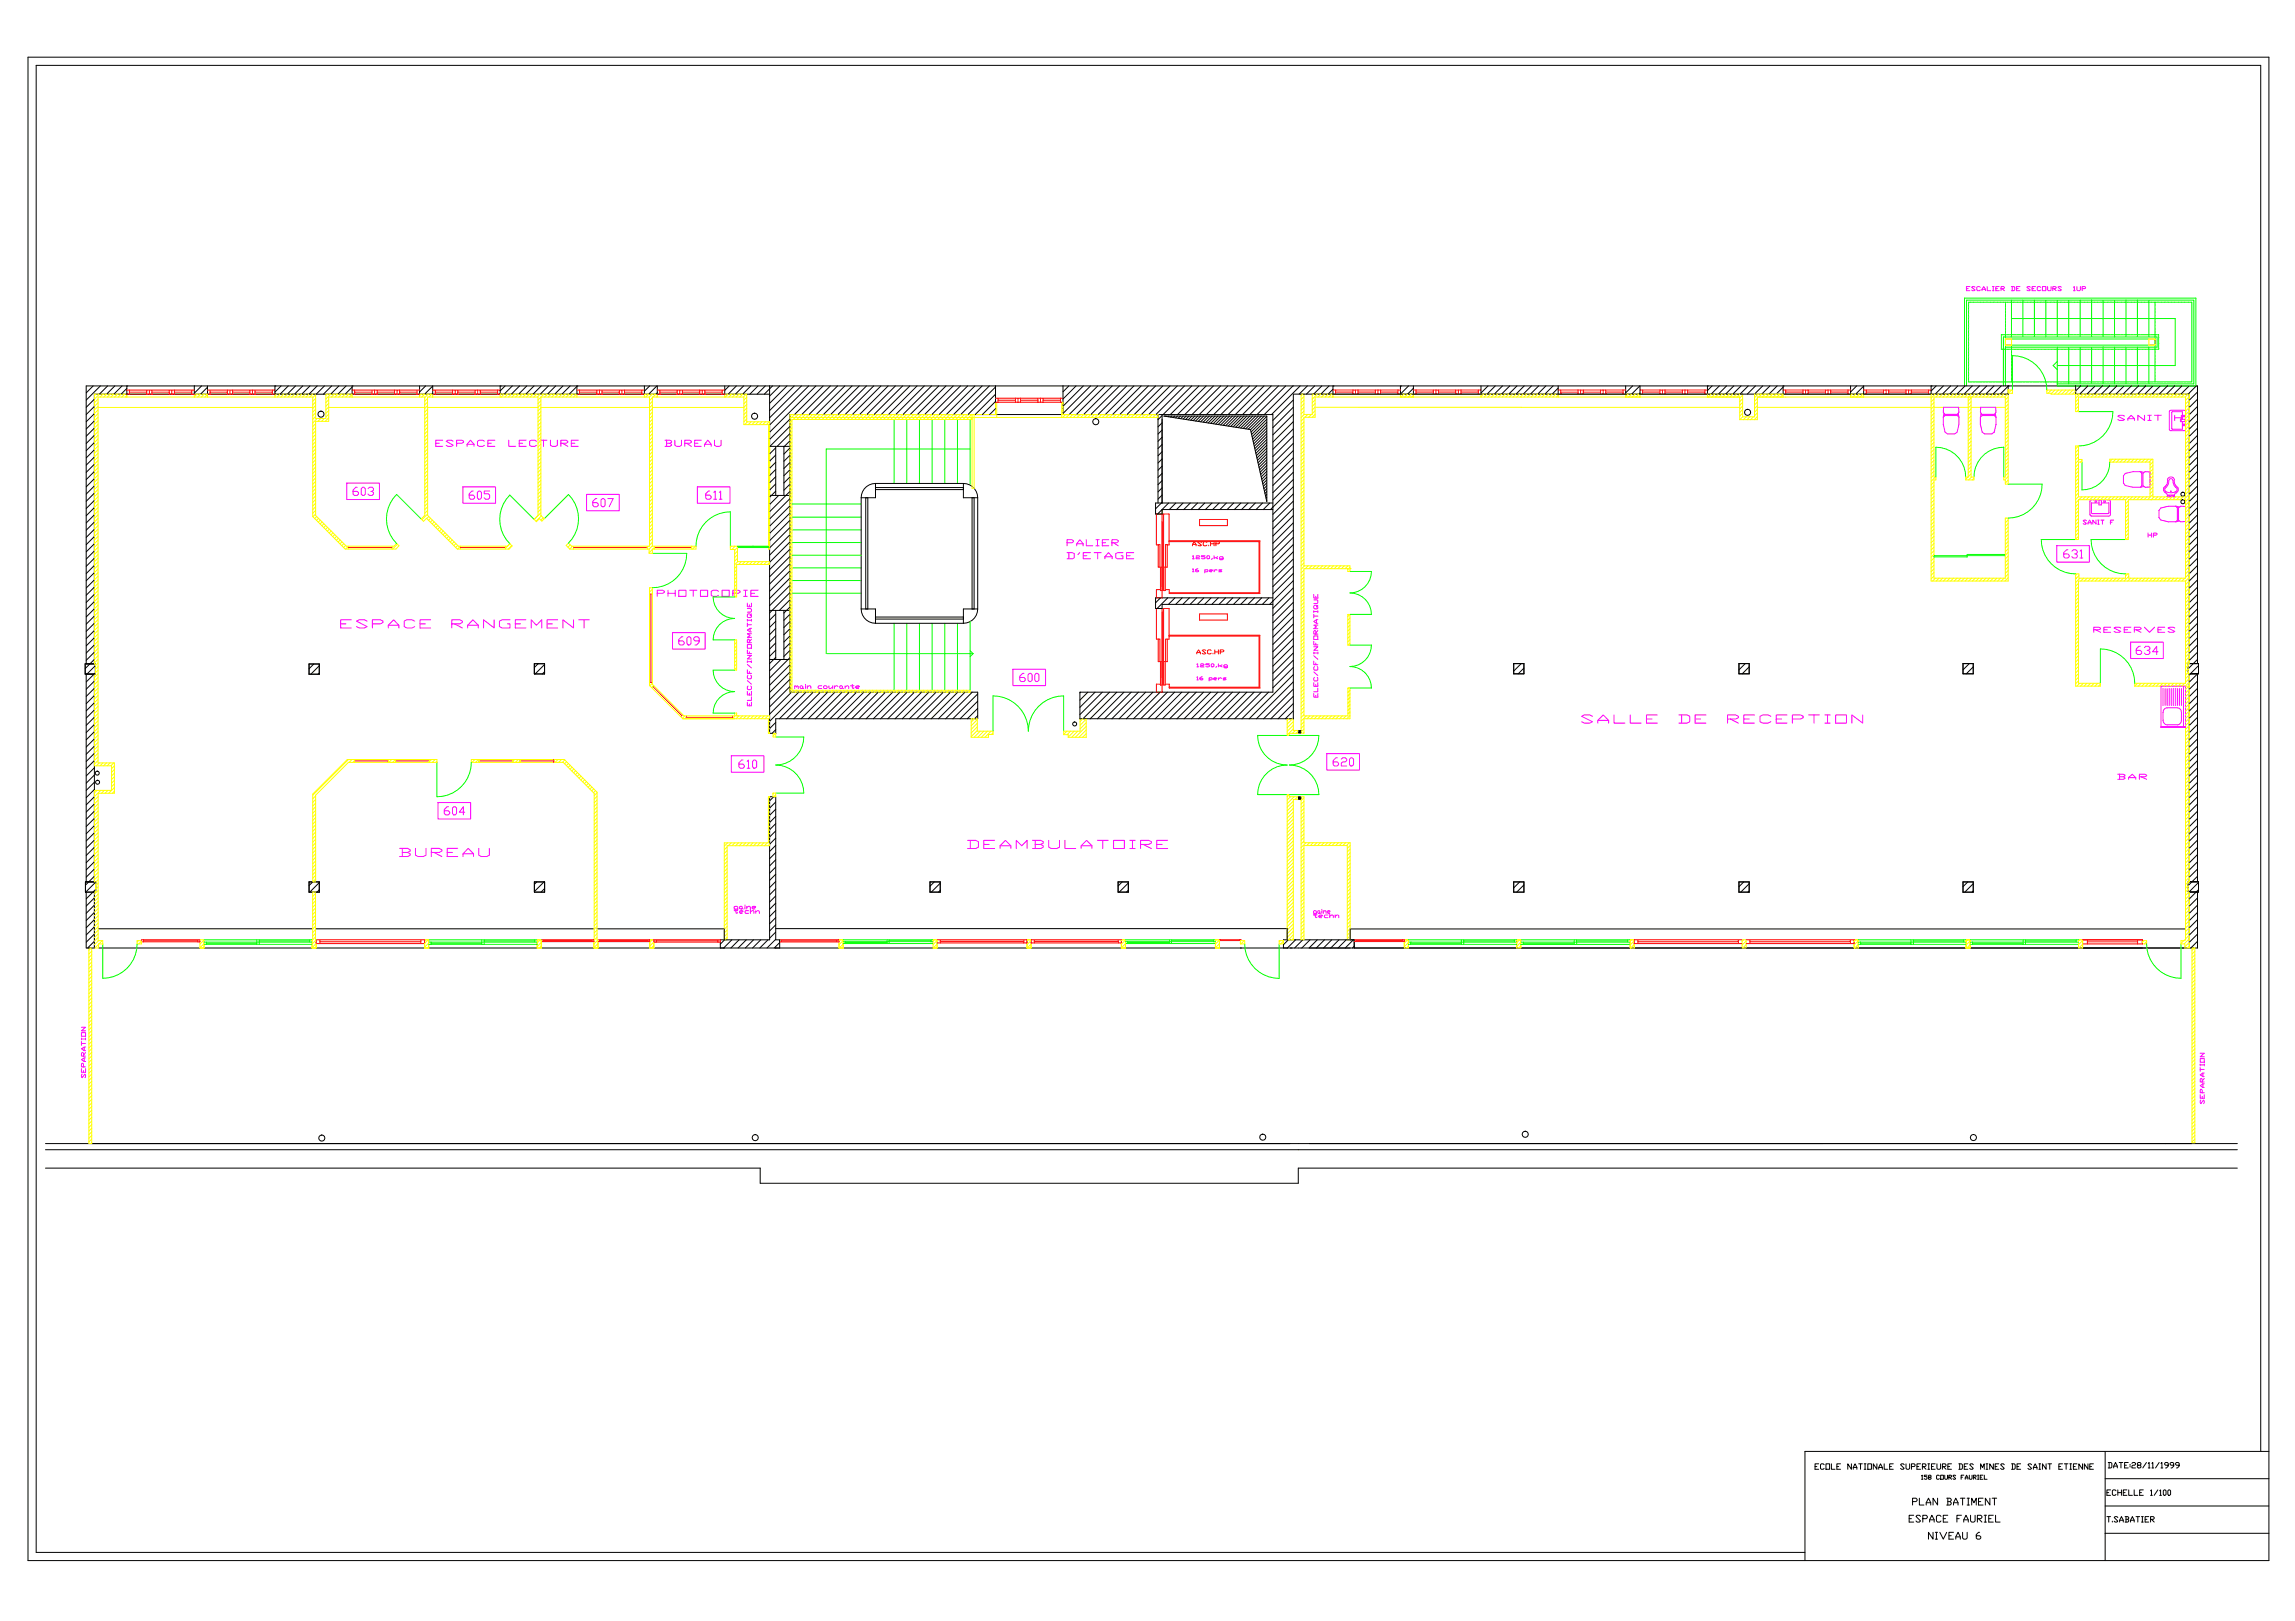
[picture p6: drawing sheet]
<svg xmlns="http://www.w3.org/2000/svg" width="841mm" height="594mm" viewBox="0 0 841 594" stroke-linecap="round" stroke-linejoin="round" font-family="sans-serif">
<g fill="none" stroke="#000" stroke-width=".37">
<path d="M10.3 20.9h820.8v550.7h-820.8zM34.1 141.4l-2.5 2.5M34.6 146.2l-3 3M34.6 148.8l-3 3M34.6 151.5l-3 3M34.6 154.1l-3 3M34.6 156.8l-3 3M34.6 159.4l-3 3M36.8 141.4l-5.2 5.1M39.4 141.4l-3 3M42.1 141.4l-3.1 3M44.7 141.4l-3 3"/>
<path d="M46.5 144.4h.1M46.5 141.4h.1M46.5 141.4v3M46.5 142.3l-2.2 2.1M71.2 141.4v3M71.2 141.4h.1M73.8 141.4l-2.6 2.6M76 141.4v3M76 141.8l-2.5 2.6M100.7 144.4h.1M100.7 141.4h.1M100.7 141.4v3"/>
<path d="M103 141.4l-2.3 2.2M105.6 141.4l-3 3M108.3 141.4l-3.1 3M110.9 141.4l-3 3M113.5 141.4l-3 3M116.2 141.4l-3 3M118.8 141.4l-3 3M121.5 141.4l-3 3M124.1 141.4l-3 3M126.8 141.4l-3 3M129 144.4h.1M129 141.4h.1"/>
<path d="M129 141.4v3M129 141.8l-2.6 2.6M153.7 141.4v3M155.5 144.4l3-3v3M155.9 141.4l-2.2 2.2M158.5 144.1l-.3 .3M183.2 144.4h.1M183.2 141.4h.1M183.2 141.4v3M185 141.4l-1.8 1.8M187.7 141.4l-3 3M190.3 141.4l-3 3"/>
<path d="M193 141.4l-3.1 3M195.6 141.4l-3 3M198.3 141.4l-3.1 3M200.9 141.4l-3 3M203.6 141.4l-3.1 3M206.2 141.4l-3 3M208.9 141.4l-3.1 3M211.3 144.4h.1M211.3 141.4h.1M211.3 141.4v3M211.3 141.5l-2.8 2.9M211.3 144.2l-.2 .2"/>
<path d="M236 141.4v3M238 141.4l-2 1.9M240.6 141.4l-3 3M240.8 141.4v3M240.8 143.9l-.6 .5M265.5 141.4v3M267.1 141.4l-1.6 1.6M269.7 141.4l-3 3M272.4 141.4l-3 3M275 141.4l-3 3M277.7 141.4l-3 3M280.3 141.4l-3 3"/>
<path d="M281.9 144.4h-247.3v98.8M283 141.4l-3 3M285.6 141.4l-3.7 3.7M288.3 141.4l-6.4 6.3M289.4 153.5l-7.5 7.5M289.4 156.1l-7.5 7.5M289.4 158.8l-4.7 4.7M290.9 141.4l-9 9M293.6 141.4l-11.7 11.6M296.2 141.4l-14.3 14.3M298.9 141.4l-17 16.9M301.5 141.4l-10.5 10.4"/>
<path d="M304.2 141.4l-10.5 10.4M306.8 141.4l-10.5 10.4M309.5 141.4l-10.5 10.4M312.1 141.4l-10.5 10.4M314.8 141.4l-10.5 10.4M317.4 141.4l-10.5 10.4M320 141.4l-10.4 10.4M322.7 141.4l-10.5 10.4M325.3 141.4l-10.4 10.4M328 141.4l-10.5 10.4M330.6 141.4l-10.4 10.4M333.3 141.4l-10.5 10.4"/>
<path d="M335.9 141.4l-10.5 10.4M338.6 141.4l-10.5 10.4M341.2 141.4l-10.5 10.4M343.9 141.4l-10.5 10.4M346.5 141.4l-10.5 10.4M349.2 141.4l-10.5 10.4M351.8 141.4l-10.5 10.4M354.5 141.4l-10.5 10.4M357.1 141.4l-10.5 10.4M359.8 141.4l-10.5 10.4M362.4 141.4l-10.5 10.4M364.7 141.4v10.4"/>
<path d="M364.7 141.7l-10.1 10.1M364.7 144.4l-7.5 7.4M364.7 147l-4.8 4.8M364.7 149.7l-2.2 2.1M389.4 141.4v10.4M391.5 141.4l-2.1 2.1M394.2 141.4l-4.8 4.8M396.8 141.4l-7.4 7.4M399.5 141.4l-10.1 10.1M402.1 141.4l-10.5 10.4M404.8 141.4l-10.5 10.4M407.4 141.4l-10.5 10.4"/>
<path d="M410.1 141.4l-10.5 10.4M412.7 141.4l-10.5 10.4M415.4 141.4l-10.5 10.4M418 141.4l-10.5 10.4M420.6 141.4l-10.4 10.4M423.3 141.4l-10.5 10.4M424.2 151.8v32.4M425.7 151.9v32.3M425.7 154.9l-1.5 1.5M425.7 152.2l-1.5 1.5M425.7 157.5l-1.5 1.5M425.9 141.4l-10.4 10.4"/>
<path d="M426.3 152.4h37.7v31.3l-5.9-26.4zM427.1 152.4l-.1 .1M428.1 152.4l-.2 .2M428.6 141.4l-10.5 10.4M429.2 152.4l-.4 .4M430.3 152.4l-.6 .5M431.2 141.4l-10.4 10.4M431.3 152.4l-.7 .7M432.4 152.4l-.8 .8M433.4 152.4l-.9 .9M433.9 141.4l-10.5 10.4M434.5 152.4l-1.1 1.1"/>
<path d="M435.6 152.4l-1.3 1.2M436.5 141.4l-10.5 10.4M436.6 152.4l-1.4 1.4M437.7 152.4l-1.6 1.5M438.7 152.4l-1.6 1.7M439.2 141.4l-10.5 10.4M439.8 152.4l-1.8 1.8M440.9 152.4l-2 2M441.8 141.4l-10.5 10.4M441.9 152.4l-2.1 2.1M443 152.4l-2.3 2.2M444 152.4l-2.4 2.4"/>
<path d="M444.5 141.4l-10.5 10.4M445.1 152.4l-2.5 2.5M446.1 152.4l-2.6 2.7M447.1 141.4l-10.5 10.4M447.2 152.4l-2.8 2.8M448.3 152.4l-3 2.9M449.3 152.4l-3.1 3.1M449.8 141.4l-10.5 10.4M450.4 152.4l-3.3 3.2M451.4 152.4l-3.3 3.4M452.4 141.4l-10.5 10.4M452.5 152.4l-3.5 3.5"/>
<path d="M453.6 152.4l-3.7 3.7M454.6 152.4l-3.8 3.8M455.1 141.4l-10.5 10.4M455.7 152.4l-4 3.9M456.7 152.4l-4.1 4.1M457.7 141.4l-10.5 10.4M457.8 152.4l-4.2 4.2M458.9 152.4l-4.4 4.4M459.9 152.4l-4.5 4.5M460.4 141.4l-10.5 10.4M461 152.4l-4.7 4.7M462 152.4l-4.8 4.8"/>
<path d="M463 141.4l-10.5 10.4M463.1 152.4l-5 5M464 159.9l-4.4 4.4M464 158.9l-4.6 4.6M464 157.8l-4.8 4.8M464 156.7l-4.9 5M464 155.7l-5.1 5.2M464 154.6l-5.3 5.4M464 153.6l-5.5 5.5M464 152.5l-5.7 5.8M465.7 141.4l-10.5 10.4M468.3 141.4l-10.5 10.4"/>
<path d="M471 141.4l-10.5 10.4M473.6 141.4l-10.5 10.4M473.7 141.3h261.9v3.1l-261.9-.1v119h-78.1v-9.8h70.7v-101.7h-176.9v101.7h68.7v9.8h-73.9v5.3h-2.3v-127.2M473.7 141.4h-442.1v101.8M473.7 159.7l-7.4 7.5M473.7 154.4l-7.4 7.5M473.7 149.1l-7.4 7.5M473.7 146.5l-7.4 7.5M473.7 151.8l-7.4 7.5M473.7 157.1l-7.4 7.5M476.3 141.3l-10.5 10.5M478.9 141.3l-3 3.1"/>
<path d="M481.5 141.3l-3 3.1M484.2 141.3l-3 3M486.8 141.3l-3 3.1M488.3 141.4h.1M488.3 141.3v3.1M488.3 142.6l-1.8 1.8M513 141.3v3.1l3-3.1M513.3 141.3l-.3 .4M517.7 141.3v3.1M517.7 142.2l-2.1 2.2M542.5 141.3v3.1M545.1 141.3l-2.6 2.6"/>
<path d="M547.7 141.3l-3 3.1M550.4 141.3l-3 3.1M553 141.3l-3 3.1M555.7 141.3l-3 3.1M558.3 141.3l-3 3.1M561 141.3l-3 3.1M563.6 141.3l-3 3.1M566.3 141.3l-3 3.1M568.9 141.3l-3 3.1M570.8 141.3v3.1M570.8 142.1l-2.2 2.3M595.5 141.3v3.1"/>
<path d="M598 141.3l-2.5 2.6M600.7 141.3l-3 3.1M600.7 141.3v3.1M600.7 143.9l-.4 .5M625.4 141.4h.1M625.4 141.3v3.1M627.2 141.3l-1.8 1.8M629.8 141.3l-3 3.1M632.4 141.3l-3 3.1M635.1 141.3l-3 3.1M637.7 141.3l-3 3.1M640.4 141.3l-3 3.1"/>
<path d="M643 141.3l-3 3.1M645.7 141.3l-3 3.1M648.3 141.3l-3 3.1M651 141.3l-3 3.1M653.2 141.4h.1M653.2 141.3v3.1M653.2 141.8l-2.6 2.6M677.9 141.3v3.1M680.1 141.3l-2.2 2.3M682.7 141.3v3.1M682.7 141.4l-3 3M682.7 144.1l-.3 .3"/>
<path d="M707.4 141.4h.1M707.4 141.3v3.1M709.2 141.3l-1.8 1.9M711.9 141.3l-3 3.1M714.5 141.3l-3 3.1M717.2 141.3l-3 3.1M719.8 141.3l-3 3.1M722.5 141.3l-3 3.1M725.1 141.3l-3 3.1M727.8 141.3l-3 3.1M730.4 141.3l-3 3.1M733.1 141.3l-3.1 3.1"/>
<path d="M735.6 141.4h.1M735.6 141.4h69.3v101.6M735.6 141.4l-2.9 3M735.6 144.1l-.3 .3M760.3 141.4v3h41.7v98.6M762.2 141.4l-1.9 1.8M764.8 141.4l-3 3M767.5 141.4l-3 3M770.1 141.4l-3 3M772.8 141.4l-3 3M775.4 141.4l-3 3M778.1 141.4l-3 3"/>
<path d="M780.7 141.4l-3 3M783.3 141.4l-3 3M786 141.4l-3 3M788.6 141.4l-3 3M791.3 141.4l-3 3M793.9 141.4l-3 3M796.6 141.4l-3 3M799.2 141.4l-3 3M801.9 141.4l-3 3M804.5 141.4l-3 3M804.9 143.6l-2.9 3M804.9 146.2l-2.9 3"/>
<path d="M804.9 148.9l-2.9 3M804.9 151.5l-2.9 3M804.9 154.2l-2.9 3M804.9 156.8l-2.9 3M804.9 159.5l-2.9 3M34.6 162.1l-3 3M34.6 164.7l-3 3M34.6 167.4l-3 3M34.6 170l-3 3M34.6 172.7l-3 3M34.6 175.3l-3 3M34.6 178l-3 3"/>
<path d="M281.9 163.5h7.5M284.2 163.5v18M284.2 164l-2.3 2.3M284.2 166.7l-2.3 2.2M284.2 169.3l-2.3 2.3M284.2 172l-2.3 2.2M284.2 174.6l-2.3 2.2M284.2 177.2l-2.3 2.3M284.2 179.9l-2.3 2.2M287.1 163.5v18M289.4 161.4l-2.3 2.3M289.4 164.1l-2.3 2.2"/>
<path d="M289.4 166.7l-2.3 2.3M289.4 169.4l-2.3 2.2M289.4 172l-2.3 2.3M289.4 174.7l-2.3 2.2M289.4 177.3l-2.3 2.2M289.4 180l-7.5 7.4M320.7 177.1a5.2 5.2 0 0 0-5.2 5.2M320.7 177.1v5.2h-5.2M320.7 177.1h32.2M320.7 179.3h32.2M320.7 178.6h32.2M352.9 177.1a5.2 5.2 0 0 1 5.2 5.2"/>
<path d="M352.9 177.1v5.2h5.2M425.7 176l-1.5 1.5M425.7 170.7l-1.5 1.5M425.7 165.4l-1.5 1.5M425.7 160.1l-1.5 1.5M425.7 162.8l-1.5 1.5M425.7 168.1l-1.5 1.5M425.7 173.4l-1.5 1.5M425.7 178.7l-1.5 1.5M464 179l-.8 .9M464 177.9l-1 1.1M464 176.9l-1.2 1.2"/>
<path d="M464 175.8l-1.4 1.5M464 174.7l-1.6 1.7M464 173.7l-1.8 1.8M464 172.6l-2 2.1M464 171.6l-2.2 2.2M464 170.5l-2.4 2.4M464 169.5l-2.6 2.6M464 168.4l-2.8 2.8M464 167.3l-3 3.1M464 166.3l-3.2 3.2M464 165.2l-3.4 3.4M464 164.2l-3.6 3.6"/>
<path d="M464 163.1l-3.8 3.8M464 162l-4 4M464 161l-4.2 4.2M473.7 170.3l-7.4 7.5M473.7 165l-7.4 7.5M473.7 162.4l-7.4 7.5M473.7 167.7l-7.4 7.5M473.7 173l-7.4 7.5M473.7 175.6l-7.4 7.5M473.7 178.3l-8.3 8.3M804.9 162.1l-2.9 3M804.9 164.8l-2.9 3"/>
<path d="M804.9 167.4l-2.9 3M804.9 170.1l-2.9 3M804.9 172.7l-2.9 3M804.9 175.4l-2.9 2.9M804.9 178l-2.9 3M34.6 180.6l-3 3M34.6 183.3l-3 3M34.6 185.9l-3 3M34.6 188.6l-3 3M34.6 191.2l-3 3M34.6 193.9l-3 2.9M34.6 196.5l-3 3"/>
<path d="M34.6 199.1l-3 3M281.9 181.5h7.5M285.2 181.5l-3.3 3.3M289.4 182.6l-7.5 7.5M289.4 185.2l-7.5 7.5M289.4 187.9l-7.5 7.5M289.4 190.5l-7.5 7.5M289.4 193.2l-7.5 7.5M289.4 195.8l-7.5 7.5M289.4 198.5l-7.5 7.5M315.5 182.3v40.8M317.1 182.3v40.8"/>
<path d="M317.9 182.3v40.8M356.1 182.3v40.8M356.8 182.3v40.8M358.1 182.3v40.8M425.7 181.3l-1.5 1.5M425.7 184l-2.4 2.4M428.1 184.2l-4.1 4.1M430.7 184.2l-2.4 2.4M433.4 184.2l-2.4 2.4M436 184.2l-2.4 2.4M438.7 184.2l-2.4 2.4M441.3 184.2l-2.4 2.4"/>
<path d="M443.9 184.2l-2.3 2.4M446.6 184.2l-2.4 2.4M449.2 184.2l-2.4 2.4M451.9 184.2l-2.4 2.4M454.5 184.2l-2.4 2.4M457.2 184.2l-2.4 2.4M459.8 184.2l-2.4 2.4M462.5 184.2l-2.4 2.4M464 183.2l-.1 .1M464 182.2l-.3 .2M464 181.1l-.4 .5M464 180l-.6 .7"/>
<path d="M465.1 184.2l-2.4 2.4M466.3 184.2h-43v4.1h2.4v-1.7h40.6M473.7 180.9l-7.4 7.5M473.7 183.6l-7.4 7.5M473.7 186.2l-7.4 7.5M473.7 188.9l-7.4 7.4M473.7 191.5l-7.4 7.5M473.7 194.2l-7.4 7.4M473.7 196.8l-7.4 7.5M473.7 199.4l-7.4 7.5M804.9 180.6l-2.9 3M804.9 183.3l-2.9 3"/>
<path d="M804.9 185.9l-2.9 3M804.9 188.6l-2.9 3M804.9 191.2l-2.9 3M804.9 193.9l-2.9 3M804.9 196.5l-2.9 3M804.9 199.2l-2.9 3M34.6 201.8l-3 3M34.6 204.4l-3 3M34.6 207.1l-3 3M34.6 209.7l-3 3M34.6 212.4l-3 3M34.6 215l-3 3"/>
<path d="M34.6 217.7l-3 3M289.4 201.1l-7.5 7.5M289.4 203.8l-7.5 7.5M289.4 206.4l-7.5 7.5M289.4 209.1l-7.5 7.5M289.4 211.7l-7.5 7.5M289.4 214.4l-7.5 7.5M289.4 217l-7.5 7.5M289.4 219.7l-3.9 3.9M425.1 219l-1.8 1.8M427.8 219l-4 3.9M430.4 219l-2.4 2.4"/>
<path d="M433 219l-2.4 2.4M435.7 219l-2.4 2.4M438.3 219l-2.4 2.4M441 219l-2.4 2.4M443.6 219l-2.4 2.4M446.3 219l-2.4 2.4M448.9 219l-2.4 2.4M451.6 219l-2.4 2.4M454.2 219l-2.4 2.4M456.9 219l-2.4 2.4M459.5 219l-2.4 2.4M462.2 219l-2.4 2.4"/>
<path d="M464.8 219l-2.4 2.4M466.3 219h-43v3.9h2.4v-1.5h40.6M473.7 202.1l-7.4 7.5M473.7 204.7l-7.4 7.5M473.7 207.4l-7.4 7.5M473.7 210l-7.4 7.5M473.7 212.7l-8.6 8.7M473.7 215.3l-7.4 7.5M473.7 218l-7.4 7.5M804.9 201.8l-2.9 3M804.9 204.5l-2.9 3M804.9 207.1l-2.9 3"/>
<path d="M804.9 209.8l-2.9 3M804.9 212.4l-2.9 3M804.9 215.1l-2.9 3M804.9 217.7l-2.9 3M34.6 220.3l-3 3M34.6 223l-3 3M34.6 225.6l-3 3M34.6 228.3l-3 3M34.6 230.9l-3 3M34.6 233.6l-3 3M34.6 236.2l-3 3M34.6 238.9l-3 3"/>
<path d="M281.9 223.6h7.5M284.2 223.6v17.9M284.2 224.9l-2.3 2.3M284.2 227.6l-2.3 2.2M284.2 230.2l-2.3 2.2M284.2 232.8l-2.3 2.3M284.2 235.5l-2.3 2.2M284.2 238.1l-2.3 2.3M287.1 223.6v17.9M289.4 222.3l-2.3 2.3M289.4 225l-2.3 2.2M289.4 227.6l-2.3 2.2"/>
<path d="M289.4 230.3l-2.3 2.2M289.4 232.9l-2.3 2.2M289.4 235.5l-2.3 2.3M289.4 238.2l-2.3 2.2M315.5 223.1a5.2 5.2 0 0 0 5.2 5.2M315.5 223.1h5.2v5.2M320.7 228.3h32.2M320.7 226.7h32.2M320.7 226h32.2M358.1 223.1a5.3 5.3 0 0 1-5.2 5.2M358.1 223.1h-5.2v5.2M473.7 220.6l-7.4 7.5"/>
<path d="M473.7 223.3l-7.4 7.5M473.7 225.9l-7.4 7.5M473.7 228.6l-7.4 7.5M473.7 231.2l-7.4 7.5M473.7 233.9l-7.4 7.4M473.7 236.5l-7.4 7.5M473.7 239.2l-7.4 7.4M804.9 220.4l-2.9 3M804.9 223l-2.9 3M804.9 225.7l-2.9 2.9M804.9 228.3l-2.9 3M804.9 230.9l-2.9 3"/>
<path d="M804.9 233.6l-2.9 3M804.9 236.2l-2.9 3M804.9 238.9l-2.9 3M31.2 243.2h3.7v3.7h-3.7zM31.6 246.9v76.1M34.6 246.9v76.1M34.6 241.5l-3.4 3.4M34.6 249.4l-3 3M34.6 252.1l-3 3M34.6 254.7l-3 3M34.6 257.4l-3 3M34.9 243.8l-3.3 3.3"/>
<path d="M34.9 246.4l-3.3 3.4M113.2 243.2h3.8v3.7h-3.8zM115 243.2l-1.8 1.7M117 243.8l-3.1 3.1M117 246.5l-.5 .4M195.7 243.1h3.8v3.7h-3.8zM197.1 243.1l-1.4 1.4M199.5 243.4l-3.5 3.4M199.5 246l-.8 .8M281.9 241.5h7.5M284.2 240.8l-2.3 2.2M286 241.5l-4.1 4.2"/>
<path d="M289.4 240.8l-7.5 7.5M289.4 243.5l-7.5 7.5M289.4 246.1l-7.5 7.5M289.4 248.8l-7.5 7.5M289.4 251.4l-7.5 7.5M289.9 253.5l-8 8.1M292.6 253.5l-10.7 10.7M295.2 253.5l-9.7 9.8M297.9 253.5l-9.7 9.8M300.5 253.5l-9.7 9.8M303.2 253.5l-9.8 9.8M305.8 253.5l-9.7 9.8"/>
<path d="M308.5 253.5l-9.8 9.8M311.1 253.5l-9.7 9.8M313.8 253.5l-9.8 9.8M316.4 253.5l-9.7 9.8M319.1 253.5l-9.8 9.8M321.7 253.5l-9.7 9.8M324.4 253.5l-9.8 9.8M327 253.5l-9.7 9.8M329.7 253.5l-9.8 9.8M332.3 253.5l-9.7 9.8M335 253.5l-9.8 9.8M337.6 253.5l-9.7 9.8"/>
<path d="M340.2 253.5l-9.7 9.8M342.9 253.5l-9.7 9.8M345.5 253.5l-9.7 9.8M348.2 253.5l-9.7 9.8M350.8 253.5l-9.7 9.8M353.5 253.5l-9.7 9.8M356.1 253.5l-9.7 9.8M358.1 259.5l-3.8 3.8M358.1 254.2l-9.1 9.1M358.1 256.8l-6.4 6.5M395.8 253.5l-.2 .3M398.5 253.5l-2.9 2.9"/>
<path d="M401.1 253.5l-5.5 5.6M403.8 253.5l-8.2 8.2M406.4 253.5l-9.7 9.8M409.1 253.5l-9.8 9.8M411.7 253.5l-9.7 9.8M414.4 253.5l-9.8 9.8M417 253.5l-9.7 9.8M419.7 253.5l-9.8 9.8M422.3 253.5l-9.7 9.8M425 253.5l-9.8 9.8M427.6 253.5l-9.7 9.8M430.3 253.5l-9.8 9.8"/>
<path d="M432.9 253.5l-9.7 9.8M435.6 253.5l-9.8 9.8M438.2 253.5l-9.7 9.8M440.8 253.5l-9.7 9.8M443.5 253.5l-9.7 9.8M446.1 253.5l-9.7 9.8M448.8 253.5l-9.7 9.8M451.4 253.5l-9.7 9.8M454.1 253.5l-9.7 9.8M456.7 253.5l-9.7 9.8M459.4 253.5l-9.8 9.8M462 253.5l-9.7 9.8"/>
<path d="M464.7 253.5l-9.8 9.8M473.7 244.5l-7.4 7.4M473.7 241.8l-7.4 7.5M473.7 247.1l-16.1 16.2M473.7 249.7l-13.5 13.6M473.7 252.4l-10.8 10.9M473.7 255l-8.2 8.3M473.7 257.7l-5.5 5.6M554.5 243.1h3.7v3.7h-3.7zM554.6 243.1l-.1 .1M557.2 243.1l-2.7 2.7M558.2 244.7l-2.1 2.1"/>
<path d="M637 243.1h3.7v3.7h-3.7zM639.3 243.1l-2.3 2.3M640.7 244.3l-2.5 2.5M719.1 243.1h3.7v3.7h-3.7zM721.4 243.1l-2.3 2.3M722.8 244.3l-2.5 2.5M801.6 243h3.7v3.8h-3.7zM802 246.8v76.2M804.9 246.8v76.2M804.9 241.5l-3.3 3.4M804.9 249.5l-2.9 3M804.9 252.1l-2.9 3"/>
<path d="M804.9 254.8l-2.9 3M804.9 257.4l-2.9 3M805.3 243.8l-3.3 3.4M805.3 246.5l-3.3 3.3M34.6 262.7l-3 3M34.6 260l-3 3M34.6 265.3l-3 3M34.6 268l-3 3M34.6 270.6l-3 3M34.6 273.3l-3 3M34.6 275.9l-3 3M34.6 278.6l-3 3"/>
<path d="M284.2 264.6l-2.3 2.3M284.2 267.3l-1.4 1.3M358.1 262.1l-1.1 1.2M473.7 260.3l-2.9 3M473.7 263l-.2 .3M475.6 267.7h1M475.6 267.9h1M475.6 268.1h1M475.6 268.4h1M475.8 267.6v.9M476.1 267.6v.9M476.3 267.6v.9"/>
<path d="M804.9 260.1l-2.9 3M804.9 262.7l-2.9 3M804.9 265.4l-2.9 3M804.9 268l-2.9 3M804.9 270.7l-2.9 3M804.9 273.3l-2.9 3M804.9 276l-2.9 2.9M804.9 278.6l-2.9 3M34.6 291.8l-3 3M34.6 297.1l-3 3M34.6 281.2l-3 3M34.6 283.9l-3 3"/>
<path d="M34.6 286.5l-3 3M34.6 289.2l-3 3M34.6 294.5l-3 3M34.6 299.7l-3 3M283.4 291.8l-1.5 1.5M284.2 296.4l-2.3 2.2M284.2 293.7l-2.3 2.3M284.2 299l-2.3 2.3M475.7 291.8v1M476 291.8v1M476.3 291.8v1M476.6 292.6h-1"/>
<path d="M476.6 292.3h-1M476.6 292h-1M804.9 281.2l-2.9 3M804.9 283.9l-2.9 3M804.9 286.5l-2.9 3M804.9 289.2l-2.9 3M804.9 291.8l-2.9 3M804.9 294.5l-2.9 3M804.9 297.1l-2.9 3M804.9 299.8l-2.9 3M34.6 302.4l-3 3M34.6 305l-3 3"/>
<path d="M34.6 310.3l-3 3M34.6 315.6l-3 3M34.6 307.7l-3 3M34.6 313l-3 3M34.6 318.3l-3 3M284.2 304.3l-2.3 2.3M284.2 307l-2.3 2.2M284.2 309.6l-2.3 2.3M284.2 312.3l-2.3 2.2M284.2 314.9l-2.3 2.3M284.2 317.6l-2.3 2.2M284.2 301.7l-2.3 2.2"/>
<path d="M804.9 302.4l-2.9 3M804.9 305.1l-2.9 3M804.9 307.7l-2.9 3M804.9 310.4l-2.9 3M804.9 313l-2.9 3M804.9 315.7l-2.9 3M804.9 318.3l-2.9 3M31.3 323h3.7v3.8h-3.7zM31.6 326.8v20.4h3v-20.4M34.6 320.9l-3.3 3.3M34.6 328.9l-3 3M34.6 331.5l-3 3"/>
<path d="M34.6 334.2l-3 3M34.6 336.8l-3 3M34.6 339.5l-3 3M35 323.1l-3.6 3.7M35 325.8l-3.4 3.4M113.2 323h3.8v3.8h-3.8zM114.6 323l-1.4 1.4M117 323.3l-3.5 3.5M117 325.9l-.9 .9M195.7 323h3.8v3.8h-3.8zM196.6 323l-.9 .9M199.3 323l-3.6 3.5"/>
<path d="M199.5 325.4l-1.3 1.4M284.2 338.7l-2.3 2.3M284.2 333.4l-2.3 2.3M284.2 328.2l-2.3 2.2M284.2 322.9l-2.3 2.2M284.2 320.2l-2.3 2.3M284.2 336.1l-2.3 2.2M284.2 325.5l-2.3 2.3M284.2 330.8l-2.3 2.2M340.7 323h3.7v3.8h-3.7zM342.2 323l-1.5 1.6M344.4 326.1l-.6 .7"/>
<path d="M344.4 323.5l-3.3 3.3M409.6 323h3.7v3.8h-3.7zM411.1 323l-1.5 1.5M413.3 323.4l-3.3 3.4M413.3 326.1l-.7 .7M554.5 323h3.7v3.8h-3.7zM556.7 323l-2.2 2.2M558.2 324.1l-2.6 2.7M637 323h3.7v3.8h-3.7zM638.7 323l-1.7 1.8M640.7 323.7l-3.1 3.1M640.7 326.3l-.4 .5"/>
<path d="M719.1 323h3.7v3.8h-3.7zM720.8 323l-1.7 1.8M722.8 323.7l-3.1 3.1M722.8 326.3l-.4 .5M801.6 323h3.7v3.7h-3.7zM802 326.7v20.5M804.9 321l-3.3 3.3M805 326.7v20.5h-768.9M805 328.9l-3 3M805 331.5l-3 3M805 334.2l-3 3M805 336.8l-3 3"/>
<path d="M805 339.5l-3 3M805.3 323.2l-3.5 3.5M805.3 325.9l-3.3 3.3M34.6 344.8l-2.5 2.4M34.6 342.1l-3 3M36 340.2h78.5M115.6 340.2h101.9M218.7 340.2h46.6v4M265.4 344.2l-1.5 1.6M268.1 344.2l-3 3M270.7 344.2l-3 3M273.4 344.2l-3 3"/>
<path d="M276 344.2l-3 3M278.7 344.2l-3 3M281.3 344.2l-3 3M284.2 340.1h187.3v4.1M284.2 347.2h-.1M284.2 341.4l-2.3 2.2M284.2 344l-3.2 3.2M285.6 344.2h-1.4v-52.4h-2.3v52.4h-18v3M285.6 344.2v3M285.6 345.2l-2 2M285.6 344.2v.8M454.4 347.2h.1"/>
<path d="M470.1 347.2v-3h26v3M471.9 344.2l-1.8 1.8M473.3 347.2h-.7M474.6 344.2l-3 3M477.2 344.2l-3 3M479.9 344.2l-3 3M482.5 344.2l-3 3M485.2 344.2l-3 3M487.8 344.2l-3 3M490.5 344.2l-3 3M493.1 344.2l-3 3M495.8 344.2l-3 3"/>
<path d="M496.1 346.6l-.7 .6M800.6 340.2h-306v4M805 342.1l-3 3M805 344.8l-2.5 2.4M16.7 418.9h802.8M16.7 421.1h802.8M16.7 427.8h261.8v5.6h197.1v-5.6h343.9M664.9 537.2h.6M666.2 536.2h-1.3v2h1.3M668.2 536.5l-.3-.3h-.7l-.3 .3v1.3l.3 .4h.7l.3-.4M668.9 536.2h1.3v2h-1.3zM670.9 536.2v2h1.3"/>
<path d="M672.9 537.2h.6M674.2 536.2h-1.3v2h1.3M678.2 536.2v2l-1.3-2v2M678.9 538.2v-.7l.6-1.3 .7 1.3v.7M678.9 537.5h1.3M680.9 536.2h1.3M681.5 536.2v2M682.9 538.2h.6M682.9 536.2h.6M683.2 536.2v2M684.2 536.2h1.3v2h-1.3zM687.5 536.2v2l-1.3-2v2"/>
<path d="M688.2 538.2v-.7l.6-1.3 .7 1.3v.7M688.2 537.5h1.3M690.2 536.2v2h1.3M692.2 537.2h.6M693.5 536.2h-1.3v2h1.3M697.5 536.5l-.3-.3h-.7l-.3 .3 1.3 1.3-.3 .4h-.7l-.3-.4M698.2 536.2v1.6l.3 .4h.7l.3-.4v-1.6M700.2 537.2h1l.3-.7-.3-.3h-1v2M702.2 537.2h.6M703.5 536.2h-1.3v2h1.3M704.2 537.2h1l.3-.7-.3-.3h-1v2M704.5 537.2l1 1"/>
<path d="M706.2 538.2h.6M706.2 536.2h.6M706.5 536.2v2M707.5 537.2h.7M708.8 536.2h-1.3v2h1.3M709.5 536.2v1.6l.3 .4h.7l.3-.4v-1.6M711.5 537.2h1l.3-.7-.3-.3h-1v2M711.8 537.2l1 1M713.5 537.2h.7M714.8 536.2h-1.3v2h1.3M717.5 536.2h1l.3 .3v1.3l-.3 .4h-1M717.8 536.2v2"/>
<path d="M719.5 537.2h.7M720.8 536.2h-1.3v2h1.3M722.8 536.5l-.3-.3h-.7l-.3 .3 1.3 1.3-.3 .4h-.7l-.3-.4M725.5 538.2v-2l.7 1.3 .6-1.3v2M727.5 538.2h.7M727.5 536.2h.7M727.8 536.2v2M730.2 536.2v2l-1.4-2v2M730.8 537.2h.7M732.2 536.2h-1.4v2h1.4M734.2 536.5l-.4-.3h-.6l-.4 .3 1.4 1.3-.4 .4h-.6l-.4-.4M736.8 536.2h1l.4 .3v1.3l-.4 .4h-1"/>
<path d="M737.2 536.2v2M738.8 537.2h.7M740.2 536.2h-1.4v2h1.4M744.2 536.5l-.4-.3h-.6l-.4 .3 1.4 1.3-.4 .4h-.6l-.4-.4M744.8 538.2v-.7l.7-1.3 .7 1.3v.7M744.8 537.5h1.4M746.8 538.2h.7M746.8 536.2h.7M747.2 536.2v2M749.5 536.2v2l-1.3-2v2M750.2 536.2h1.3M750.8 536.2v2"/>
<path d="M754.2 537.2h.6M755.5 536.2h-1.3v2h1.3M756.2 536.2h1.3M756.8 536.2v2M758.2 538.2h.6M758.2 536.2h.6M758.5 536.2v2M759.5 537.2h.7M760.8 536.2h-1.3v2h1.3M762.8 536.2v2l-1.3-2v2M764.8 536.2v2l-1.3-2v2M765.5 537.2h.7"/>
<path d="M766.8 536.2h-1.3v2h1.3M771.1 531.6v40M772.3 535.7h1l.3 .3v1.3l-.3 .4h-1M772.6 535.7v2M774.3 537.7v-.7l.6-1.3 .7 1.3v.7M774.3 537h1.3M776.3 535.7h1.3M776.9 535.7v2M778.3 536.7h.6M779.6 535.7h-1.3v2h1.3M780.3 536.3v.4M780.3 537v.3"/>
<path d="M780.9 536l.4-.3h.6l.3 .3-.3 .7h-.6l-.4 .3v.7h1.3M783.3 536.7l-.4-.4 .4-.6h.6l.3 .6-.3 .4h-.6l-.4 .6 .4 .4h.6l.3-.4-.3-.6M786.2 535.7l-1.3 2M786.9 536l.3-.3v2M786.9 537.7h.7M788.3 536l.3-.3v2M788.3 537.7h.6M790.9 535.7l-1.3 2M791.6 536l.3-.3v2M791.6 537.7h.6M794.2 536.7h-1l-.3-.7 .3-.3h.7l.3 .3v1l-.6 .7h-.4M796.2 536.7h-1l-.3-.4 .3-.6h.7l.3 .3v1l-.6 .7h-.4"/>
<path d="M798.2 536.7h-1l-.3-.4 .3-.6h.7l.3 .3v1l-.6 .7h-.4M828.1 531.6v-507.7h-814.8v544.7h647.9M831.1 531.6h-169.9v40M699.3 556.2h.9M700.6 550h1.2l.4-.4v-.4l-.4-.5h-1.2v2.6M701 555h-1.7v2.5h1.7M703.1 548.7v2.6h1.6M703.5 555.4l-.4-.4h-.9l-.4 .4 1.7 1.7-.4 .4h-.9l-.4-.4M703.9 540.6l.2-.3v1.5M703.9 541.8h.5M704.3 556.2h1.3l.4-.4v-.4l-.4-.4h-1.3v2.5M705.6 551.3v-.9l.8-1.7 .8 1.7v.9"/>
<path d="M705.6 550.4h1.6M705.9 540.3h-1v.5l1 .3-.3 .7-.7-.2M706.6 541.1l-.2-.5 .7-.3 .3 .5-1 .5 .2 .5 .8-.2-.3-.5M706.8 557.5v-.8l.9-1.7 .8 1.7v.8M706.8 556.7h1.7M709.7 548.7v2.6l-1.6-2.6v2.6M710.4 540.6l-.3-.3-.7 .3v1l.2 .2 .8-.2M710.9 540.3h1v1.5h-1zM711 555.4l-.4-.4h-.9l-.4 .4v1.7l.4 .4h.9l.4-.4M711.8 556.2h.9M712.4 540.3v1.3l.2 .2 .8-.2v-1.3M713.1 548.7h1.2l.4 .5v.4l-.4 .4"/>
<path d="M713.5 550h.8l.4 .4v.4l-.4 .5h-1.2M713.5 555h-1.7v2.5h1.7M713.5 548.7v2.6M713.9 541.1h.7l.3-.5-1-.3v1.5M714.1 541.1l.8 .7M715.6 551.3v-.9l.8-1.7 .8 1.7v.9M715.6 550.4h1.6M716.4 540.6l-.8-.3-.2 .3 1 1-.3 .2-.7-.2M716.8 556.2h.9M718.1 548.7h1.6M718.4 541.1h.5M718.5 555h-1.7v2.5"/>
<path d="M718.9 548.7v2.6M719.3 557.5v-.8l.9-1.7 .8 1.7v.8M719.3 556.7h1.7M719.4 540.3h-1v1.5M719.9 541.8l.5-1.5 .5 1.5M719.9 541.3h1M720.6 548.7h.8M720.6 551.3h.8M721 548.7v2.6M721.4 540.3v1.3l.2 .2 .8-.2v-1.3M721.8 555v2.1l.4 .4h.9l.4-.4v-2.1M722.2 551.3v-2.6l.9 1.7 .8-1.7v2.6"/>
<path d="M722.9 541.1h.7l.3-.5-1-.3v1.5M723.1 541.1l.8 .7M724.3 556.2h1.3l.4-.4v-.4l-.4-.4h-1.3v2.5M724.4 541.8h.5M724.4 540.3h.5M724.6 540.3v1.5M724.7 550h.9M724.7 556.2l1.3 1.3M725.4 541.1h.5M726.4 540.3h-1v1.5h1M726.4 548.7h-1.7v2.6h1.7M726.8 557.5h.9"/>
<path d="M726.8 555h.9M726.9 540.3v1.5h1M727.2 555v2.5M728.5 556.2h.8M728.9 548.7v2.6l-1.7-2.6v2.6M729.7 548.7h1.7M730.2 555h-1.7v2.5h1.7M730.6 548.7v2.6M731 555v2.5h1.7M771.1 551.6h60M771.1 541.6h60M771.8 555.5h1.3"/>
<path d="M771.8 546.7h.6M772.4 555.5v2M773.1 545.7h-1.3v2h1.3M773.8 557.2v.3M775.1 546l-.3-.3h-.7l-.3 .3v1.4l.3 .3h.7l.3-.3M775.8 555.8l-.4-.3h-.6l-.4 .3 1.4 1.4-.4 .3h-.6l-.4-.3M775.8 546.7h1.3M775.8 545.7v2M776.4 557.5v-.7l.7-1.3 .7 1.3v.7M776.4 556.8h1.4M777.1 545.7v2M777.8 546.7h.6"/>
<path d="M778.4 555.5h1l.4 .3-.4 .7M778.8 556.5h.6l.4 .7-.4 .3h-1M778.8 555.5v2M779.1 545.7h-1.3v2h1.3M779.8 545.7v2h1.3M780.4 557.5v-.7l.7-1.3 .7 1.3v.7M780.4 556.8h1.4M781.8 545.7v2h1.3M782.4 555.5h1.4M783.1 555.5v2M783.8 546.7h.6M784.4 555.5h.7"/>
<path d="M784.4 557.5h.7M784.8 555.5v2M785.1 545.7h-1.3v2h1.3M785.8 556.5h.6M787.1 555.5h-1.3v2h1.3M787.8 556.5h1l.3-.7-.3-.3h-1v2M787.8 546l.3-.3v2M787.8 547.7h.6M788.1 556.5l1 1M790.4 545.7l-1.3 2M791.1 546l.3-.3v2M791.1 547.7h.7"/>
<path d="M792.8 545.7l.6 .3v1.4l-.3 .3-.7-.3v-1.4zM794.4 545.7l.7 .3v1.4l-.3 .3-.7-.3v-1.4zM708.1 561.2v2.5l-1.7-2.5v2.5M708.9 561.2h.8M708.9 563.7h.8M709.3 561.2v2.5M710.6 561.2l1.2 2.5 1.3-2.5M713.9 562.5h.8M715.6 561.2h-1.7v2.5h1.7M716.4 563.7v-.8l.8-1.7 .9 1.7v.8M716.4 562.9h1.7M718.9 561.2v2.1l.4 .4h.9l.4-.4v-2.1"/>
<path d="M725.2 561.2h-.5l-.8 .9v1.2l.4 .4h.9l.4-.4v-.4l-.4-.4h-1.3M771.1 561.6h60"/>
<circle cx="117.6" cy="151.7" r="1.12"/>
<circle cx="276.4" cy="152.5" r="1.12"/>
<circle cx="401.4" cy="154.5" r="1.12"/>
<circle cx="640.2" cy="151" r="1.12"/>
<circle cx="799.6" cy="183.8" r=".75"/>
<circle cx="799.6" cy="181" r=".75"/>
<circle cx="393.7" cy="265.2" r=".75"/>
<circle cx="35.6" cy="283.2" r=".75"/>
<circle cx="35.7" cy="286.5" r=".75"/>
<circle cx="117.9" cy="416.8" r="1.12"/>
<circle cx="276.6" cy="416.7" r="1.12"/>
<circle cx="462.6" cy="416.5" r="1.12"/>
<circle cx="558.7" cy="415.5" r="1.12"/>
<circle cx="722.9" cy="416.7" r="1.12"/>
</g>
<g fill="none" stroke="#0f0" stroke-width=".37">
<path d="M721.1 111v.1M721.1 111.2v.2M721.1 111.5v.2M721.1 111.8v.2M721.1 112.1v.1M721.1 112.4v.1M721.1 112.7v.1M721.1 112.9v.2M721.1 113.2v.2M721.1 113.5v.1M721.1 113.8v.1M721.1 114.1v.1"/>
<path d="M721.1 114.4v.1M721.1 114.6v.2M721.1 114.9v.2M721.1 115.2v.1M721.1 115.5v.1M721.1 115.8v.1M721.1 116v.2M721.1 116.3v.2M721.1 116.6v.2M721.1 116.9v.1M721.1 117.2v.1M721.1 117.5v.1"/>
<path d="M721.1 117.7v.2M721.1 118v.2M721.1 118.3v.1M721.1 118.6v.1M721.1 118.9v.1M721.1 119.2v.1M721.1 119.4v.2M721.1 119.7v.2M721.1 120v.1M721.3 110.7l-.2 .1M721.4 110.7h.2M721.7 110.7h.2"/>
<path d="M722 110.7h.1M722.3 110.7h.1M722.6 110.7h.1M722.9 110.7h.1M723.1 110.7h.2M723.4 110.7h.2M723.7 110.7h.1M724 110.7h.1M724.3 110.7h.1M724.5 110.7h.2M724.8 110.7h.2M725.1 110.7h.1"/>
<path d="M725.4 110.7h.1M725.7 110.7h.1M726 110.7h.1M726.2 110.7h.2M726.5 110.7h.2M726.8 110.7h.1M727.1 110.7h.1M727.4 110.7h.1M727.6 110.7h.2M727.9 110.7h.2M728.2 110.7h.2M728.5 110.7h.1"/>
<path d="M728.8 110.7h.1M729.1 110.7h.1M729.3 110.7h.2M729.6 110.7h.2M729.9 110.7h.1M730.2 110.7h.1M730.5 110.7h.1M730.8 110.7h.1M731 110.7h.2M731.3 110.7h.2M731.6 110.7h.1M731.9 110.7h.1"/>
<path d="M732.2 110.7h.1M732.4 110.7h.2M732.7 110.7h.2M733 110.7h.1M733.3 110.7h.1M733.6 110.7h.1M733.9 110.7h.1M734.1 110.7h.2M734.4 110.7h.2M734.6 110.7v.1M734.6 111v.1M734.6 111.3v.1"/>
<path d="M734.6 111.5v.2M734.6 111.8v.2M734.6 112.1v.1M734.6 112.4v.1M734.6 112.7v.1M734.6 112.9v.2M734.6 113.2v.2M734.6 113.5v.2M734.6 113.8v.1M734.6 114.1v.1M734.6 114.4v.1M734.6 114.6v.2"/>
<path d="M734.6 114.9v.2M734.6 115.2v.1M734.6 115.5v.1M734.6 115.8v.1M734.6 116.1v.1M734.6 116.3v.2M734.6 116.6v.2M734.6 116.9v.1M734.6 117.2v.1M734.6 117.5v.1M734.6 117.7v.2M734.6 118v.2"/>
<path d="M734.6 118.3v.1M734.6 118.6v.1M734.6 118.9v.1M734.6 119.2v.1M734.6 119.4v.2M734.6 119.7v.2M734.7 110.7h.1M735 110.7h.1M735.3 110.7h.1M735.5 110.7h.2M735.8 110.7h.2M736.1 110.7h.2"/>
<path d="M736.4 110.7h.1M736.7 110.7h.1M736.8 109.9v13.5M737 110.7h.1M737.1 116.7h59.7v17.2h-43.2M737.2 110.7h.2M737.5 110.7h.2M737.8 110.7h.1M738.1 110.7h.1M738.4 110.7h.1M738.6 110.7h.2M738.9 110.7h.2"/>
<path d="M739.2 110.7h.2M739.5 110.7h.1M739.8 110.7h.1M740.1 110.7h.1M740.3 110.7h.2M740.6 110.7h.2M740.9 110.7h.1M741 109.9v13.5M741.2 110.7h.1M741.5 110.7h.1M741.8 110.7h.1M742 110.7h.2"/>
<path d="M742.3 110.7h.2M742.6 110.7h.1M742.9 110.7h.1M743.2 110.7h.1M743.4 110.7h.2M743.7 110.7h.2M744 110.7h.2M744.3 110.7h.1M744.6 110.7h.1M744.9 110.7h.1M745.1 110.7h.2M745.2 109.9v13.5"/>
<path d="M745.4 110.7h.2M745.7 110.7h.1M746 110.7h.1M746.3 110.7h.1M746.6 110.7h.1M746.8 110.7h.2M747.1 110.7h.2M747.4 110.7h.1M747.7 110.7h.1M748 110.7h.1M748.2 110.7h.2M748.5 110.7h.2"/>
<path d="M748.8 110.7h.1M749.1 110.7h.1M749.4 110.7h.1M749.4 110v13.4M749.7 110.7h.1M749.9 110.7h.2M750.2 110.7h.2M750.5 110.7h.1M750.8 110.7h.1M751.1 110.7h.1M751.3 110.7h.2M751.6 110.7h.2"/>
<path d="M751.9 110.7h.2M752.2 110.7h.1M752.5 110.7h.1M752.8 110.7h.1M753 110.7h.2M753.3 110.7h.2M753.6 110v13.4M753.6 110.7h.1M753.9 110.7h.1M754.2 110.7h.1M754.5 110.7h.1M754.7 110.7h.2"/>
<path d="M755 110.7h.2M755.3 110.7h.1M755.6 110.7h.1M755.9 110.7h.1M756.1 110.7h.2M756.4 110.7h.2M756.7 110.7h.1M757 110.7h.1M757.3 110.7h.1M757.6 110.7h.1M757.8 110v13.4M757.8 110.7h.2"/>
<path d="M758.1 110.7h.2M758.4 110.7h.1M758.7 110.7h.1M759 110.7h.1M759.2 110.7h.2M759.5 110.7h.2M759.8 110.7h.2M760.1 110.7h.1M760.4 110.7h.1M760.7 110.7h.1M760.9 110.7h.2M761.2 110.7h.2"/>
<path d="M761.5 110.7h.1M761.8 110.7h.1M762 109.9v13.4M762.1 110.7h.1M762.3 110.7h.2M762.6 110.7h.2M762.9 110.7h.2M763.2 110.7h.1M763.5 110.7h.1M763.8 110.7h.1M764 110.7h.2M764.3 110.7h.2"/>
<path d="M764.6 110.7h.1M764.9 110.7h.1M765.2 110.7h.1M765.5 110.7h.1M765.7 110.7h.2M766 110.7h.2M766.2 109.8v13.5M766.3 110.7h.1M766.6 110.7h.1M766.9 110.7h.1M767.1 110.7h.2M767.4 110.7h.2"/>
<path d="M767.7 110.7h.2M768 110.7h.1M768.3 110.7h.1M768.6 110.7h.1M768.8 110.7h.2M769.1 110.7h.2M769.4 110.7h.1M769.7 110.7h.1M770 110.7h.1M770.3 110.7h.1M770.4 109.9v13.5M770.5 110.7h.2"/>
<path d="M770.8 110.7h.2M771.1 110.7h.1M771.4 110.7h.1M771.7 110.7h.1M771.9 110.7h.2M772.2 110.7h.2M772.5 110.7h.1M772.8 110.7h.1M773.1 110.7h.1M773.4 110.7h.1M773.6 110.7h.2M773.9 110.7h.2"/>
<path d="M774.2 110.7h.1M774.5 110.7h.1M774.6 110v13.5M774.8 110.7h.1M775 110.7h.2M775.3 110.7h.2M775.6 110.7h.2M775.9 110.7h.1M776.2 110.7h.1M776.5 110.7h.1M776.7 110.7h.2M777 110.7h.2"/>
<path d="M777.3 110.7h.1M777.6 110.7h.1M777.9 110.7h.1M778.2 110.7h.1M778.4 110.7h.2M778.7 110.7h.2M778.7 109.9v13.4M779 110.7h.1M779.3 110.7h.1M779.6 110.7h.1M779.8 110.7h.2M780.1 110.7h.2"/>
<path d="M780.4 110.7h.1M780.7 110.7h.1M781 110.7h.1M781.3 110.7h.1M781.5 110.7h.2M781.8 110.7h.2M782.1 110.7h.1M782.4 110.7h.1M782.7 110.7h.1M782.9 109.9v13.5M782.9 110.7h.2M783.2 110.7h.2"/>
<path d="M783.5 110.7h.2M783.8 110.7h.1M784.1 110.7h.1M784.4 110.7h.1M784.6 110.7h.2M784.9 110.7h.2M785.2 110.7h.1M785.5 110.7h.1M785.8 110.7h.1M786 110.7h.2M786.3 110.7h.2M786.6 110.7h.2"/>
<path d="M786.9 110.7h.1M787.1 110v13.4M787.2 110.7h.1M787.5 110.7h.1M787.7 110.7h.2M788 110.7h.2M788.3 110.7h.1M788.6 110.7h.1M788.9 110.7h.1M789.2 110.7h.1M789.4 110.7v.1M789.4 111v.1"/>
<path d="M789.4 111.2v.2M789.4 111.5v.2M789.4 111.8v.2M789.4 112.1v.1M789.4 112.4v.1M789.4 112.7v.1M789.4 112.9v.2M789.4 113.2v.2M789.4 113.5v.1M789.4 113.8v.1M789.4 114.1v.1M789.4 114.4v.1"/>
<path d="M789.4 114.6v.2M789.4 114.9v.2M789.4 115.2v.1M789.4 115.5v.1M789.4 115.8v.1M789.4 116v.2M789.4 116.3v.2M789.4 116.6v.2M789.4 116.9v.1M789.4 117.2v.1M789.4 117.5v.1M789.4 117.7v.2"/>
<path d="M789.4 118v.2M789.4 118.3v.1M789.4 118.6v.1M789.4 118.9v.1M789.4 119.2v.1M789.4 119.4v.2M789.4 119.7v.2M789.4 120v.1M789.4 110.7h.2M789.7 110.7h.2M790 110.7h.1M790.3 110.7h.1"/>
<path d="M790.6 110.7h.1M790.8 110.7h.2M791.1 110.7h.2M791.4 110.7h.2M791.7 110.7h.1M792 110.7h.1M792.3 110.7h.1M792.5 110.7h.2M792.8 110.7h.2M793.1 110.7h.1M793.4 110.7h.1M793.7 110.7h.1"/>
<path d="M794 110.7h.1M794.2 110.7h.2M794.5 110.7h.2M794.8 110.7h.1M795.1 110.7h.1M795.4 110.7h.1M795.6 110.7h.2M795.9 110.7h.2M796.2 110.7h.2M796.5 110.7h.1M796.8 110.7h.1M797.1 110.7h.1"/>
<path d="M797.3 110.7h.2M797.6 110.7h.2M797.9 110.7h.1M798.2 110.7h.1M798.5 110.7h.1M798.7 110.7h.2M799 110.7h.2M799.3 110.7h.2M799.6 110.7h.1M799.9 110.7h.1M800.2 110.7h.1M800.4 110.7h.2"/>
<path d="M800.7 110.7h.2M801 110.7h.1M801.3 110.7h.1M801.6 110.7h.1M801.8 110.7h.2M802.1 110.7h.2M802.4 110.7h.2M802.7 110.7l.2 .1M802.9 111v.1M802.9 111.2v.2M802.9 111.5v.2M802.9 111.8v.2"/>
<path d="M802.9 112.1v.1M802.9 112.4v.1M802.9 112.7v.1M802.9 112.9v.2M802.9 113.2v.2M802.9 113.5v.1M802.9 113.8v.1M802.9 114.1v.1M802.9 114.4v.1M802.9 114.6v.2M802.9 114.9v.2M802.9 115.2v.1"/>
<path d="M802.9 115.5v.1M802.9 115.8v.1M802.9 116v.2M802.9 116.3v.2M802.9 116.6v.2M802.9 116.9v.1M802.9 117.2v.1M802.9 117.5v.1M802.9 117.7v.2M802.9 118v.2M802.9 118.3v.1M802.9 118.6v.1"/>
<path d="M802.9 118.9v.1M802.9 119.2v.1M802.9 119.4v.2M802.9 119.7v.2M802.9 120v.1M721.1 120.3v.1M721.1 120.6v.1M721.1 120.8v.2M721.1 121.1v.2M721.1 121.4v.1M721.1 121.7v.1M721.1 122v.1"/>
<path d="M721.1 122.3v.1M721.1 122.5v.2M721.1 122.8v.2M721.1 123.1v.1M721.1 123.4v.1M721.1 123.7v.1M721.1 123.9v.2M721.1 124.2v.2M721.1 124.5v.2M721.1 124.8v.1M721.1 125.1v.1M721.1 125.4v.1"/>
<path d="M721.1 125.6v.2M721.1 125.9v.2M721.1 126.2v.1M721.1 126.5v.1M721.1 126.8v.1M721.1 127v.2M721.1 127.3v.2M721.1 127.6v.2M721.1 127.9v.1M721.1 128.2v.1M721.1 128.5v.1M721.1 128.7v.2"/>
<path d="M721.1 129v.2M721.1 129.3v.1M721.1 129.6v.1M721.1 129.9v.1M721.1 130.2v.1M721.1 130.4v.2M721.1 130.7v.2M721.1 131v.1M721.1 131.3v.1M721.1 131.6v.1M721.1 131.8v.2M721.1 132.1v.2"/>
<path d="M721.1 132.4v.1M721.1 132.7v.1M721.1 133v.1M721.1 133.3v.1M721.1 133.5v.2M721.1 133.8v.2M721.1 134.1v.1M721.1 134.4v.1M721.1 134.7v.1M721.1 134.9v.2M721.1 135.2v.2M721.1 135.5v.2"/>
<path d="M721.1 135.8v.1M721.1 136.1v.1M721.1 136.4v.1M721.1 136.6v.2M721.1 136.9v.2M721.1 137.2v.1M721.1 137.5v.1M721.1 137.8v.1M721.1 138.1v.1M721.1 138.3v.2M721.1 138.6v.2M721.1 138.9v.1"/>
<path d="M721.1 139.2v.1M721.1 139.5v.1M721.1 139.7l.2 .2M721.4 139.9h.2M721.7 139.9h.2M722 139.9h.1M722.3 139.9h.1M722.6 139.9h.1M722.9 139.9h.1M723.1 139.9h.2M723.4 139.9h.2M723.7 139.9h.1"/>
<path d="M724 139.9h.1M724.3 139.9h.1M724.5 139.9h.2M724.8 139.9h.2M725.1 139.9h.1M725.4 139.9h.1M725.7 139.9h.1M726 139.9h.1M726.2 139.9h.2M726.5 139.9h.2M726.8 139.9h.1M727.1 139.9h.1"/>
<path d="M727.4 139.9h.1M727.6 139.9h.2M727.9 139.9h.2M728.2 139.9h.2M728.5 139.9h.1M728.8 139.9h.1M729.1 139.9h.1M729.3 139.9h.2M729.6 139.9h.2M729.9 139.9h.1M730.2 139.9h.1M730.5 139.9h.1"/>
<path d="M730.8 139.9h.1M731 139.9h.2M731.3 139.9h.2M731.6 139.9h.1M731.9 139.9h.1M732.2 139.9h.1M732.4 139.9h.2M732.7 139.9h.2M733 139.9h.1M733.1 127.7l.1 .2M733.1 122.9v.2M733.1 123.2v.1"/>
<path d="M733.1 123.5v.1M733.1 123.8v.1M733.1 124.1v.1M733.1 124.3v.2M733.1 124.6v.2M733.1 124.9v.1M733.1 125.2v.1M733.1 125.5v.1M733.1 125.7v.2M733.1 126v.2M733.1 126.3v.2M733.1 126.6v.1"/>
<path d="M733.1 126.9v.1M733.1 127.2v.1M733.1 127.4v.2M733.2 122.6l-.1 .2M733.3 139.9h.1M733.4 122.6h.1M733.4 127.9h.1M733.6 139.9h.1M733.6 122.6h.2M733.7 127.9h.1M733.9 139.9h.1M733.9 122.6h.2"/>
<path d="M733.9 127.9h.2M734.1 139.9h.2M734.2 122.6h.1M734.2 127.9h.2M734.4 139.9h.2M734.5 122.6h.1M734.5 127.9h.1M734.6 124.2h54.8M734.6 127.2h55.5v-3.8h-56.3v18M734.6 126.4h54.8M734.6 120v.1M734.6 120.3v.1"/>
<path d="M734.6 120.6v.1M734.6 120.8v.2M734.6 121.1v.2M734.6 121.4v.2M734.6 121.7v.1M734.6 122v.1M734.6 122.3v.1M734.6 122.5v.2M734.6 122.8v.2M734.6 123.1v.1M734.6 123.4v.1M734.6 123.7v.1"/>
<path d="M734.6 124v2.6M734.6 126.8v.1M734.6 127.1v14.3M734.7 139.9h.1M734.8 122.6h.1M734.8 127.9h.1M735 139.9h.1M735 122.6h.2M735.1 127.9h.1M735.3 139.9h.1M735.3 122.6h.2M735.3 127.9h.2"/>
<path d="M735.5 139.9h.2M735.6 122.6h.2M735.6 127.9h.2M735.8 139.9h.2M735.9 122.6h.1M735.9 127.9h.1M736.1 139.9h.2M736.2 122.6h.1M736.2 127.9h.1M736.4 139.9h.1M736.5 122.6h.1M736.5 127.9h.1"/>
<path d="M736.7 122.6h.2M736.8 127.9h.1M736.8 126.4v.2M736.8 126.7v.2M736.8 127v.2M736.8 127.3v.1M736.8 127.6v.1M736.8 127.9v.1M736.8 128.1v.2M736.8 128.4v.2M736.8 128.7v.2M736.8 129v.1"/>
<path d="M736.8 129.3v.1M736.8 129.6v.1M736.8 129.8v.2M736.8 130.1v.2M736.8 130.4v.1M736.8 130.7v.1M736.8 131v.1M736.8 131.3v.1M736.8 131.5v.2M736.8 131.8v.2M736.8 132.1v.1M736.8 132.4v.1"/>
<path d="M736.8 132.7v.1M736.8 132.9v.2M736.8 133.2v.2M736.8 133.5v.1M736.8 133.8v.1M736.8 134.1v.1M736.8 134.4v.1M736.8 134.6v.2M736.8 134.9v.2M736.8 135.2v.1M736.8 135.5v.1M736.8 135.8v.1"/>
<path d="M736.8 136v.2M736.8 136.3v.2M736.8 136.6v.2M736.8 136.9v.1M736.8 137.2v.1M736.8 137.5v.1M736.8 137.7v.2M736.8 138v.2M736.8 138.3v.1M736.8 138.6v.1M736.8 138.9v.1M736.8 139.1v.2"/>
<path d="M736.8 139.4v.2M736.8 139.7l-.1 .2M737 139.9h.1M737 122.6h.2M737 127.9h.2M737.2 139.9h.2M737.3 122.6h.1M737.3 127.9h.2M737.5 139.9h.2M737.6 122.6h.1M737.6 127.9h.1M737.8 139.9h.1"/>
<path d="M737.9 122.6h.1M737.9 127.9h.1M738.1 139.9h.1M738.2 122.6h.1M738.2 127.9h.1M738.4 139.9h.1M738.4 122.6h.2M738.4 127.9h.2M738.6 139.9h.2M738.7 122.6h.2M738.7 127.9h.2M738.9 139.9h.2"/>
<path d="M739 122.6h.1M739 127.9h.2M739.2 139.9h.2M739.3 122.6h.1M739.3 127.9h.1M739.5 139.9h.1M739.6 122.6h.1M739.6 127.9h.1M739.8 139.9h.1M739.8 122.6h.2M739.9 127.9h.1M740.1 139.9h.1"/>
<path d="M740.1 122.6h.2M740.1 127.9h.2M740.3 139.9h.2M740.4 122.6h.2M740.4 127.9h.2M740.6 139.9h.2M740.7 122.6h.1M740.7 127.9h.1M740.9 139.9h.1M741 122.6h.1M741 127.9h.1M741.2 139.9h.1"/>
<path d="M741.3 122.6h.1M741.3 127.9h.1M741.5 139.9h.1M741.5 122.6h.2M741.5 127.9h.2M741.8 139.9h.1M741.8 122.6h.2M741.8 127.9h.2M742 139.9h.2M742.1 122.6h.1M742.1 127.9h.2M742.3 139.9h.2"/>
<path d="M742.4 122.6h.1M742.4 127.9h.1M742.6 139.9h.1M742.7 122.6h.1M742.7 127.9h.1M742.9 139.9h.1M742.9 122.6h.2M743 127.9h.1M743.2 139.9h.1M743.2 122.6h.2M743.2 127.9h.2M743.4 139.9h.2"/>
<path d="M743.5 122.6h.2M743.5 127.9h.2M743.7 139.9h.2M743.8 122.6h.1M743.8 127.9h.1M744 139.9h.2M744.1 122.6h.1M744.1 127.9h.1M744.3 139.9h.1M744.4 122.6h.1M744.4 127.9h.1M744.6 139.9h.1"/>
<path d="M744.6 122.6h.2M744.7 127.9h.1M744.9 139.9h.1M744.9 122.6h.2M744.9 127.9h.2M745.1 139.9h.2M745.2 122.6h.1M745.2 127.9h.2M745.4 139.9h.2M745.5 122.6h.1M745.5 127.9h.1M745.7 139.9h.1"/>
<path d="M745.8 122.6h.1M745.8 127.9h.1M746 139.9h.1M746.1 122.6h.1M746.1 127.9h.1M746.3 139.9h.1M746.3 122.6h.2M746.3 127.9h.2M746.6 139.9h.1M746.6 122.6h.2M746.6 127.9h.2M746.8 139.9h.2"/>
<path d="M746.9 122.6h.1M746.9 127.9h.2M747.1 139.9h.2M747.2 122.6h.1M747.2 127.9h.1M747.4 139.9h.1M747.5 122.6h.1M747.5 127.9h.1M747.7 139.9h.1M747.7 122.6h.2M747.8 127.9h.1M748 139.9h.1"/>
<path d="M748 122.6h.2M748 127.9h.2M748.2 139.9h.2M748.3 122.6h.1M748.3 127.9h.2M748.5 139.9h.2M748.6 122.6h.1M748.6 127.9h.1M748.8 139.9h.1M748.9 122.6h.1M748.9 127.9h.1M749.1 139.9h.1"/>
<path d="M749.2 122.6h.1M749.2 127.9h.1M749.4 139.9h.1M749.4 122.6h.2M749.5 127.9h.1M749.7 139.9h.1M749.7 122.6h.2M749.7 127.9h.2M749.9 139.9h.2M750 122.6h.1M750 127.9h.2M750.2 139.9h.2"/>
<path d="M750.3 122.6h.1M750.3 127.9h.1M750.5 139.9h.1M750.6 122.6h.1M750.6 127.9h.1M750.8 139.9h.1M750.8 122.6h.2M750.9 127.9h.1M751.1 139.9h.1M751.1 122.6h.2M751.1 127.9h.2M751.3 139.9h.2"/>
<path d="M751.4 122.6h.2M751.4 127.9h.2M751.6 139.9h.2M751.7 122.6h.1M751.7 127.9h.2M751.9 139.9h.2M752 122.6h.1M752 127.9h.1M752.2 139.9h.1M752.3 122.6h.1M752.3 127.9h.1M752.5 139.9h.1"/>
<path d="M752.5 122.6h.2M752.6 127.9h.1M752.8 139.9h.1M752.8 122.6h.2M752.8 127.9h.2M753 139.9h.2M753.1 122.6h.1M753.1 127.9h.2M753.3 139.9h.2M753.4 122.6h.1M753.4 127.9h.1M753.6 127.1v14.3h50.8v-32.2h-84.8v32.2"/>
<path d="M753.6 139.9h.1M753.6 132.3l-1.5 1.6 1.5 1.6M753.7 122.6h.1M753.7 127.9h.1M753.9 139.9h.1M753.9 122.6h.2M754 127.9h.1M754.2 139.9h.1M754.2 122.6h.2M754.2 127.9h.2M754.5 139.9h.1M754.5 122.6h.2"/>
<path d="M754.5 127.9h.2M754.7 139.9h.2M754.8 122.6h.1M754.8 127.9h.2M755 139.9h.2M755.1 122.6h.1M755.1 127.9h.1M755.3 139.9h.1M755.4 122.6h.1M755.4 127.9h.1M755.6 139.9h.1M755.6 122.6h.2"/>
<path d="M755.7 127.9h.1M755.9 139.9h.1M755.9 122.6h.2M755.9 127.9h.2M756.1 139.9h.2M756.2 122.6h.1M756.2 127.9h.2M756.4 139.9h.2M756.5 122.6h.1M756.5 127.9h.1M756.7 139.9h.1M756.8 122.6h.1"/>
<path d="M756.8 127.9h.1M757 139.9h.1M757.1 122.6h.1M757.1 127.9h.1M757.3 139.9h.1M757.3 122.6h.2M757.4 127.9h.1M757.6 139.9h.1M757.6 122.6h.2M757.6 127.9h.2M757.8 127.2v13.4M757.8 139.9h.2"/>
<path d="M757.9 122.6h.1M757.9 127.9h.2M758.1 139.9h.2M758.2 122.6h.1M758.2 127.9h.1M758.4 139.9h.1M758.5 122.6h.1M758.5 127.9h.1M758.7 139.9h.1M758.7 122.6h.2M758.8 127.9h.1M759 139.9h.1"/>
<path d="M759 122.6h.2M759 127.9h.2M759.2 139.9h.2M759.3 122.6h.2M759.3 127.9h.2M759.5 139.9h.2M759.6 122.6h.1M759.6 127.9h.1M759.8 139.9h.2M759.9 122.6h.1M759.9 127.9h.1M760.1 139.9h.1"/>
<path d="M760.2 122.6h.1M760.2 127.9h.1M760.4 139.9h.1M760.4 122.6h.2M760.5 127.9h.1M760.7 139.9h.1M760.7 122.6h.2M760.7 127.9h.2M760.9 139.9h.2M761 122.6h.1M761 127.9h.2M761.2 139.9h.2"/>
<path d="M761.3 122.6h.1M761.3 127.9h.1M761.5 139.9h.1M761.6 122.6h.1M761.6 127.9h.1M761.8 139.9h.1M761.9 122.6h.1M761.9 127.9h.1M762 127.2v13.3M762.1 139.9h.1M762.1 122.6h.2M762.1 127.9h.2"/>
<path d="M762.3 139.9h.2M762.4 122.6h.2M762.4 127.9h.2M762.6 139.9h.2M762.7 122.6h.1M762.7 127.9h.2M762.9 139.9h.2M763 122.6h.1M763 127.9h.1M763.2 139.9h.1M763.3 122.6h.1M763.3 127.9h.1"/>
<path d="M763.5 139.9h.1M763.5 122.6h.2M763.6 127.9h.1M763.8 139.9h.1M763.8 122.6h.2M763.8 127.9h.2M764 139.9h.2M764.1 122.6h.2M764.1 127.9h.2M764.3 139.9h.2M764.4 122.6h.1M764.4 127.9h.1"/>
<path d="M764.6 139.9h.1M764.7 122.6h.1M764.7 127.9h.1M764.9 139.9h.1M765 122.6h.1M765 127.9h.1M765.2 139.9h.1M765.2 122.6h.2M765.3 127.9h.1M765.5 139.9h.1M765.5 122.6h.2M765.5 127.9h.2"/>
<path d="M765.7 139.9h.2M765.8 122.6h.1M765.8 127.9h.2M766 139.9h.2M766.1 122.6h.1M766.1 127.9h.1M766.2 127.2v13.2M766.3 139.9h.1M766.4 122.6h.1M766.4 127.9h.1M766.6 139.9h.1M766.6 122.6h.2"/>
<path d="M766.7 127.9h.1M766.9 139.9h.1M766.9 122.6h.2M766.9 127.9h.2M767.1 139.9h.2M767.2 122.6h.2M767.2 127.9h.2M767.4 139.9h.2M767.5 122.6h.1M767.5 127.9h.1M767.7 139.9h.2M767.8 122.6h.1"/>
<path d="M767.8 127.9h.1M768 139.9h.1M768.1 122.6h.1M768.1 127.9h.1M768.3 139.9h.1M768.3 122.6h.2M768.4 127.9h.1M768.6 139.9h.1M768.6 122.6h.2M768.6 127.9h.2M768.8 139.9h.2M768.9 122.6h.1"/>
<path d="M768.9 127.9h.2M769.1 139.9h.2M769.2 122.6h.1M769.2 127.9h.1M769.4 139.9h.1M769.5 122.6h.1M769.5 127.9h.1M769.7 139.9h.1M769.8 122.6h.1M769.8 127.9h.1M770 139.9h.1M770 122.6h.2"/>
<path d="M770 127.9h.2M770.3 139.9h.1M770.3 122.6h.2M770.3 127.9h.2M770.4 126.9v13.7M770.5 139.9h.2M770.6 122.6h.1M770.6 127.9h.2M770.8 139.9h.2M770.9 122.6h.1M770.9 127.9h.1M771.1 139.9h.1"/>
<path d="M771.2 122.6h.1M771.2 127.9h.1M771.4 139.9h.1M771.4 122.6h.2M771.5 127.9h.1M771.7 139.9h.1M771.7 122.6h.2M771.7 127.9h.2M771.9 139.9h.2M772 122.6h.1M772 127.9h.2M772.2 139.9h.2"/>
<path d="M772.3 122.6h.1M772.3 127.9h.1M772.5 139.9h.1M772.6 122.6h.1M772.6 127.9h.1M772.8 139.9h.1M772.9 122.6h.1M772.9 127.9h.1M773.1 139.9h.1M773.1 122.6h.2M773.2 127.9h.1M773.4 139.9h.1"/>
<path d="M773.4 122.6h.2M773.4 127.9h.2M773.6 139.9h.2M773.7 122.6h.1M773.7 127.9h.2M773.9 139.9h.2M774 122.6h.1M774 127.9h.1M774.2 139.9h.1M774.3 122.6h.1M774.3 127.9h.1M774.5 139.9h.1"/>
<path d="M774.5 122.6h.2M774.6 127.1v13.5M774.6 127.9h.1M774.8 139.9h.1M774.8 122.6h.2M774.8 127.9h.2M775 139.9h.2M775.1 122.6h.2M775.1 127.9h.2M775.3 139.9h.2M775.4 122.6h.1M775.4 127.9h.2"/>
<path d="M775.6 139.9h.2M775.7 122.6h.1M775.7 127.9h.1M775.9 139.9h.1M776 122.6h.1M776 127.9h.1M776.2 139.9h.1M776.2 122.6h.2M776.3 127.9h.1M776.5 139.9h.1M776.5 122.6h.2M776.5 127.9h.2"/>
<path d="M776.7 139.9h.2M776.8 122.6h.1M776.8 127.9h.2M777 139.9h.2M777.1 122.6h.1M777.1 127.9h.1M777.3 139.9h.1M777.4 122.6h.1M777.4 127.9h.1M777.6 139.9h.1M777.7 122.6h.1M777.7 127.9h.1"/>
<path d="M777.9 139.9h.1M777.9 122.6h.2M777.9 127.9h.2M778.2 139.9h.1M778.2 122.6h.2M778.2 127.9h.2M778.4 139.9h.2M778.5 122.6h.1M778.5 127.9h.2M778.7 139.9h.2M778.7 127.1v13.5M778.8 122.6h.1"/>
<path d="M778.8 127.9h.1M779 139.9h.1M779.1 122.6h.1M779.1 127.9h.1M779.3 139.9h.1M779.3 122.6h.2M779.4 127.9h.1M779.6 139.9h.1M779.6 122.6h.2M779.6 127.9h.2M779.8 139.9h.2M779.9 122.6h.1"/>
<path d="M779.9 127.9h.2M780.1 139.9h.2M780.2 122.6h.1M780.2 127.9h.1M780.4 139.9h.1M780.5 122.6h.1M780.5 127.9h.1M780.7 139.9h.1M780.8 122.6h.1M780.8 127.9h.1M781 139.9h.1M781 122.6h.2"/>
<path d="M781 127.9h.2M781.3 139.9h.1M781.3 122.6h.2M781.3 127.9h.2M781.5 139.9h.2M781.6 122.6h.1M781.6 127.9h.2M781.8 139.9h.2M781.9 122.6h.1M781.9 127.9h.1M782.1 139.9h.1M782.2 122.6h.1"/>
<path d="M782.2 127.9h.1M782.4 139.9h.1M782.4 122.6h.2M782.5 127.9h.1M782.7 139.9h.1M782.7 122.6h.2M782.7 127.9h.2M782.9 127.1v13.5M782.9 139.9h.2M783 122.6h.2M783 127.9h.2M783.2 139.9h.2"/>
<path d="M783.3 122.6h.1M783.3 127.9h.1M783.5 139.9h.2M783.6 122.6h.1M783.6 127.9h.1M783.8 139.9h.1M783.9 122.6h.1M783.9 127.9h.1M784.1 139.9h.1M784.1 122.6h.2M784.2 127.9h.1M784.4 139.9h.1"/>
<path d="M784.4 122.6h.2M784.4 127.9h.2M784.6 139.9h.2M784.7 122.6h.1M784.7 127.9h.2M784.9 139.9h.2M785 122.6h.1M785 127.9h.1M785.2 139.9h.1M785.3 122.6h.1M785.3 127.9h.1M785.5 139.9h.1"/>
<path d="M785.6 122.6h.1M785.6 127.9h.1M785.8 139.9h.1M785.8 122.6h.2M785.8 127.9h.2M786 139.9h.2M786.1 122.6h.2M786.1 127.9h.2M786.3 139.9h.2M786.4 122.6h.1M786.4 127.9h.2M786.6 139.9h.2"/>
<path d="M786.7 122.6h.1M786.7 127.9h.1M786.9 139.9h.1M787 122.6h.1M787 127.9h.1M787.1 127.1v13.5M787.2 139.9h.1M787.2 122.6h.2M787.3 127.9h.1M787.5 139.9h.1M787.5 122.6h.2M787.5 127.9h.2"/>
<path d="M787.7 139.9h.2M787.8 122.6h.2M787.8 127.9h.2M788 139.9h.2M788.1 122.6h.1M788.1 127.9h.1M788.3 139.9h.1M788.4 122.6h.1M788.4 127.9h.1M788.6 139.9h.1M788.7 122.6h.1M788.7 127.9h.1"/>
<path d="M788.9 139.9h.1M788.9 122.6h.2M789 127.9h.1M789.2 139.9h.1M789.2 122.6h.2M789.2 127.9l.2 .1M789.4 120.3v.1M789.4 120.6v.1M789.4 120.8v.2M789.4 121.1v.2M789.4 121.4v.1M789.4 121.7v.1"/>
<path d="M789.4 122v.1M789.4 122.3v.1M789.4 122.5v.2M789.4 122.8v.2M789.4 123.1v.1M789.4 123.4v.1M789.4 123.7v.1M789.4 123.9v2.7M789.4 126.8v.1M789.4 127v.2M789.4 127.3v.2M789.4 127.6v.2"/>
<path d="M789.4 128.2v.1M789.4 128.5v.1M789.4 128.7v.2M789.4 129v.2M789.4 129.3v.1M789.4 129.6v.1M789.4 129.9v.1M789.4 130.2v.1M789.4 130.4v.2M789.4 130.7v.2M789.4 131v.1M789.4 131.3v.1"/>
<path d="M789.4 131.6v.1M789.4 131.8v.2M789.4 132.1v.2M789.4 132.4v.1M789.4 132.7v.1M789.4 133v.1M789.4 133.3v.1M789.4 133.5v.2M789.4 133.8v.2M789.4 134.1v.1M789.4 134.4v.1M789.4 134.7v.1"/>
<path d="M789.4 134.9v.2M789.4 135.2v.2M789.4 135.5v.2M789.4 135.8v.1M789.4 136.1v.1M789.4 136.4v.1M789.4 136.6v.2M789.4 136.9v.2M789.4 137.2v.1M789.4 137.5v.1M789.4 137.8v.1M789.4 138.1v.1"/>
<path d="M789.4 138.3v.2M789.4 138.6v.2M789.4 138.9v.1M789.4 139.2v.1M789.4 139.5v.1M789.4 139.7v.2M789.4 139.9h.2M789.5 122.6h.1M789.5 127.9h.2M789.7 139.9h.2M789.8 122.6h.1M789.8 127.9h.1"/>
<path d="M790 139.9h.1M790.1 122.6h.1M790.1 127.9h.1M790.3 139.9h.1M790.3 122.6h.2M790.4 127.9h.1M790.6 139.9h.1M790.6 122.6l.1 .2M790.7 122.9v.2M790.7 123.2v.1M790.7 123.5v.1M790.7 123.8v.1"/>
<path d="M790.7 124.1v.1M790.7 124.3v.2M790.7 124.6v.2M790.7 124.9v.1M790.7 125.2v.1M790.7 125.5v.1M790.7 125.7v.2M790.7 126v.2M790.7 126.3v.2M790.7 126.6v.1M790.7 126.9v.1M790.7 127.2v.1"/>
<path d="M790.7 127.4v.2M790.7 127.7l-.1 .2M790.8 139.9h.2M791.1 139.9h.2M791.4 139.9h.2M791.7 139.9h.1M792 139.9h.1M792.3 139.9h.1M792.5 139.9h.2M792.8 139.9h.2M793.1 139.9h.1M793.4 139.9h.1"/>
<path d="M793.7 139.9h.1M794 139.9h.1M794.2 139.9h.2M794.5 139.9h.2M794.8 139.9h.1M795.1 139.9h.1M795.4 139.9h.1M795.6 139.9h.2M795.9 139.9h.2M796.2 139.9h.2M796.5 139.9h.1M796.8 139.9h.1"/>
<path d="M797.1 139.9h.1M797.3 139.9h.2M797.6 139.9h.2M797.9 139.9h.1M798.2 139.9h.1M798.5 139.9h.1M798.7 139.9h.2M799 139.9h.2M799.3 139.9h.2M799.6 139.9h.1M799.9 139.9h.1M800.2 139.9h.1"/>
<path d="M800.4 139.9h.2M800.7 139.9h.2M801 139.9h.1M801.3 139.9h.1M801.6 139.9h.1M801.8 139.9h.2M802.1 139.9h.2M802.4 139.9h.2M802.9 120.3v.1M802.9 120.6v.1M802.9 120.8v.2M802.9 121.1v.2"/>
<path d="M802.9 121.4v.1M802.9 121.7v.1M802.9 122v.1M802.9 122.3v.1M802.9 122.5v.2M802.9 122.8v.2M802.9 123.1v.1M802.9 123.4v.1M802.9 123.7v.1M802.9 123.9v.2M802.9 124.2v.2M802.9 124.5v.2"/>
<path d="M802.9 124.8v.1M802.9 125.1v.1M802.9 125.4v.1M802.9 125.6v.2M802.9 125.9v.2M802.9 126.2v.1M802.9 126.5v.1M802.9 126.8v.1M802.9 127v.2M802.9 127.3v.2M802.9 127.6v.2M802.9 127.9v.1"/>
<path d="M802.9 128.2v.1M802.9 128.5v.1M802.9 128.7v.2M802.9 129v.2M802.9 129.3v.1M802.9 129.6v.1M802.9 129.9v.1M802.9 130.2v.1M802.9 130.4v.2M802.9 130.7v.2M802.9 131v.1M802.9 131.3v.1"/>
<path d="M802.9 131.6v.1M802.9 131.8v.2M802.9 132.1v.2M802.9 132.4v.1M802.9 132.7v.1M802.9 133v.1M802.9 133.3v.1M802.9 133.5v.2M802.9 133.8v.2M802.9 134.1v.1M802.9 134.4v.1M802.9 134.7v.1"/>
<path d="M802.9 134.9v.2M802.9 135.2v.2M802.9 135.5v.2M802.9 135.8v.1M802.9 136.1v.1M802.9 136.4v.1M802.9 136.6v.2M802.9 136.9v.2M802.9 137.2v.1M802.9 137.5v.1M802.9 137.8v.1M802.9 138.1v.1"/>
<path d="M802.9 138.3v.2M802.9 138.6v.2M802.9 138.9v.1M802.9 139.2v.1M802.9 139.5v.1M802.9 139.7l-.2 .2M327.5 153.6v23.5M332.2 153.6v23.5M336.8 153.6v23.5M341.4 153.6v23.5M346.1 153.6v23.5M350.7 153.6v23.5"/>
<path d="M355.4 153.6v23.8M737.2 142.9v-12.6a12.6 12.6 0 0 1 12.6 12.6M753.6 140.6h50v-30.7h-83.2v31.5M761.4 150.8h12.6a12.6 12.6 0 0 1-12.6 12.6M355.4 164.5h-52.7v74.9M709.1 174.7v-10.9a10.9 10.9 0 0 1 11 10.9M723.1 174.7a10.9 10.9 0 0 1 10.9-10.9v10.9M735.6 177.3h12.4a12.4 12.4 0 0 1-12.4 12.5M762.6 169.2v10.2a10.2 10.2 0 0 0 10.2-10.2M154.3 190.1l-9-9a12.7 12.7 0 0 0 0 18M195.7 190.2l-9-8.9a12.6 12.6 0 0 0 0 17.8M199.3 190l8.9-8.9a12.6 12.6 0 0 1 0 17.8"/>
<path d="M290.1 189.4h25.4M290.1 198.7h25.4M290.1 194.1h25.4M290.1 184.6h25.4M760.3 197.6h-12.6a12.6 12.6 0 0 0 12.6 12.6M778.6 197.6h-12.6a12.6 12.6 0 0 0 12.6 12.6M239 202.7h12.6a12.6 12.6 0 0 1-12.6 12.6M254.9 200.1a12.6 12.6 0 0 1 12.6-12.6v12.6M269.1 218.6h-7.9a7.9 7.9 0 0 0 7.9 7.9 7.9 7.9 0 0 0-7.9 7.9h7.9M270.1 200.1h11.5M270.1 200.3h11.5M270.1 200.5h11.5"/>
<path d="M270.4 200.3v.2M270.4 200.4h5.3M275.7 200.1v.4M276 200.1v.4M276 200.2h5.3M281.3 200.1v.2M290.1 208h25.4M290.1 212.6h25.4M290.1 217.3h25.4M290.1 203.4h25.4M494.5 209.3h7.9a7.9 7.9 0 0 1-7.9 7.9 7.9 7.9 0 0 1 7.9 7.8h-7.9M708.4 203.5v.5h12.2v-.9h14v.4z"/>
<path d="M302.9 239.4h53.6M327.5 228.3v24.5M332.2 228.3v24.5M336.8 228.3v24.5M341.4 228.3v24.5M346.1 228.3v24.5M350.7 228.3v24.5M355.4 238.3l1.1 1.1M355.4 227.6v25.2M356.5 239.4l-1.1 1.1M494.5 236.3h7.9a7.9 7.9 0 0 1-7.9 7.8 7.9 7.9 0 0 1 7.9 7.9h-7.9M269.1 245.5h-7.9a7.9 7.9 0 0 0 7.9 7.8 7.9 7.9 0 0 0-7.9 7.9h7.9"/>
<path d="M769.4 250.3v-12.6a12.6 12.6 0 0 1 12.6 12.6M160.1 279.2v12.6a12.6 12.6 0 0 0 12.5-12.6M284.2 269.9h10.2a10.3 10.3 0 0 1-10.2 10.3 10.3 10.3 0 0 1 10.2 10.3h-10.3M363.8 267.8v-12.9a12.9 12.9 0 0 1 12.9 12.9 12.9 12.9 0 0 1 12.9-12.9v12.9M471.5 269.4h-10.8a10.8 10.8 0 0 0 10.8 10.8 10.8 10.8 0 0 0-10.8 10.8h10.8M472.3 269.4h10.8a10.8 10.8 0 0 1-10.8 10.8 10.8 10.8 0 0 1 10.8 10.8h-10.8M37.6 345.7v12.6a12.6 12.6 0 0 0 12.6-12.6M74.7 344.2h39.6M74.7 345.1h39.6M74.7 345.9h39.6M75.6 345.1v.8M75.6 345.5h18.5"/>
<path d="M94.1 344.2v1.7M95 344.6h18.4M95 344.2v1.7M113.4 344.2v.9M157 344.2h39.8M157 345.1h39.8M157 345.9h39.8M157.9 345.1v.8M157.9 345.5h18.6M176.5 344.2v1.7M177.4 344.2v1.7M177.4 344.6h18.5"/>
<path d="M195.9 344.2v.9M308.8 344.2h33M308.8 344.9h33M308.8 345.6h33M309.6 344.9v.7M309.6 345.3h15.3M324.9 344.2v1.4M325.7 344.6h15.4M325.7 344.2v1.4M341.1 344.2v.7M412.3 344.2h32.9M412.3 344.9h32.9"/>
<path d="M412.3 345.6h32.9M413 345.3h15.4M413 344.9v.7M428.4 344.2v1.4M429.1 344.6h15.4M429.1 344.2v1.4M444.5 344.2v.7M455.9 345.7a12.6 12.6 0 0 0 12.7 12.7v-12.7M515.9 344.2h39.7M515.9 345.1h39.7M515.9 345.9h39.7M516.8 345.5h18.5"/>
<path d="M516.8 345.1v.8M535.3 344.2v1.7M536.2 344.6h18.5M536.2 344.2v1.7M554.7 344.2v.9M557.1 344.2h40M557.1 345.1h40M557.1 345.9h40M558 345.5h18.7M558 345.1v.8M576.7 344.2v1.7M577.5 344.6h18.7"/>
<path d="M577.5 344.2v1.7M596.2 344.2v.9M680.7 344.2h39.5M680.7 345.1h39.5M680.7 345.9h39.5M681.5 345.5h18.5M681.5 345.1v.8M700 344.2v1.7M700.9 344.6h18.4M700.9 344.2v1.7M719.3 344.2v.9M721.7 344.2h39.7"/>
<path d="M721.7 345.1h39.7M721.7 345.9h39.7M722.6 345.5h18.5M722.6 345.1v.8M741.1 344.2v1.7M742 344.6h18.5M742 344.2v1.7M760.5 344.2v.9M786.3 345.7a12.6 12.6 0 0 0 12.6 12.6v-12.6"/>
</g>
<g fill="none" stroke="#f00" stroke-width=".37">
<path d="M46.5 142.9h24.7M46.5 144.4h24.7M47.4 143.6h6.4M47.4 142.9v1.5M53.8 142.9v1.5M54.7 142.9v1.5M55.6 143.6h6.4M55.6 142.9v1.5M62 142.9v1.5M62.9 142.9v1.5M63.9 143.6h6.3M63.9 142.9v1.5"/>
<path d="M70.2 142.9v1.5M76 142.9h24.7M76 144.4h24.7M76.9 143.6h6.4M76.9 142.9v1.5M83.3 142.9v1.5M84.2 142.9v1.5M85.2 143.6h6.3M85.2 142.9v1.5M91.5 142.9v1.5M92.5 142.9v1.5M93.4 143.6h6.4"/>
<path d="M93.4 142.9v1.5M99.8 142.9v1.5M129 142.9h24.7M129 144.4h24.7M129.9 143.6h6.4M129.9 142.9v1.5M136.3 142.9v1.5M137.2 142.9v1.5M138.2 143.6h6.3M138.2 142.9v1.5M144.5 142.9v1.5M145.5 142.9v1.5"/>
<path d="M146.4 143.6h6.4M146.4 142.9v1.5M152.8 142.9v1.5M158.5 142.9h24.7M158.5 144.4h24.7M159.4 142.9v1.5M159.4 143.6h6.4M165.8 142.9v1.5M166.7 142.9v1.5M167.7 142.9v1.5M167.7 143.6h6.3M174 142.9v1.5"/>
<path d="M175 142.9v1.5M175.9 142.9v1.5M175.9 143.6h6.4M182.3 142.9v1.5M211.3 142.9h24.8M211.3 144.4h24.7M212.3 143.6h6.3M212.3 142.9v1.5M218.6 142.9v1.5M219.6 142.9v1.5M220.5 143.6h6.4M220.5 142.9v1.5"/>
<path d="M226.9 142.9v1.5M227.8 142.9v1.5M228.8 143.6h6.3M228.8 142.9v1.5M235.1 142.9v1.5M240.8 142.9h24.7M240.8 144.4h24.7M241.7 143.6h6.4M241.7 142.9v1.5M248.1 142.9v1.5M249 142.9v1.5M249.9 143.6h6.4"/>
<path d="M249.9 142.9v1.5M256.3 142.9v1.5M257.2 142.9v1.5M258.2 143.6h6.3M258.2 142.9v1.5M264.5 142.9v1.5M364.7 145.8h24.7M364.7 147.3h24.7M365.6 145.8v1.5M365.6 146.6h6.4M372 145.8v1.5M372.9 145.8v1.5"/>
<path d="M373.8 145.8v1.5M373.8 146.6h6.4M380.2 145.8v1.5M381.1 145.8v1.5M382.1 145.8v1.5M382.1 146.6h6.3M388.4 145.8v1.5M488.3 142.9h24.7M488.3 144.4h24.7M489.2 143.6h6.4M489.2 142.9v1.5M495.6 142.9v1.5"/>
<path d="M496.5 142.9v1.5M497.5 143.6h6.3M497.5 142.9v1.5M503.8 142.9v1.5M504.8 142.9v1.5M505.7 143.6h6.3M505.7 142.9v1.5M512 142.9v1.5M517.7 142.9h24.8M517.7 144.4h24.7M518.7 143.6h6.3M518.7 142.9v1.5"/>
<path d="M525 142.9v1.5M526 142.9v1.5M526.9 143.6h6.4M526.9 142.9v1.5M533.3 142.9v1.5M534.2 142.9v1.5M535.2 143.6h6.3M535.2 142.9v1.5M541.5 142.9v1.5M570.8 142.9h24.7M570.8 144.4h24.7M571.7 143.6h6.4"/>
<path d="M571.7 142.9v1.5M578.1 142.9v1.5M579 142.9v1.5M579.9 143.6h6.4M579.9 142.9v1.5M586.3 142.9v1.5M587.2 142.9v1.5M588.2 143.6h6.3M588.2 142.9v1.5M594.5 142.9v1.5M600.7 142.9h24.8M600.7 144.4h24.7"/>
<path d="M601.7 143.6h6.3M601.7 142.9v1.5M608 142.9v1.5M609 142.9v1.5M609.9 143.6h6.4M609.9 142.9v1.5M616.3 142.9v1.5M617.2 142.9v1.5M618.2 143.6h6.3M618.2 142.9v1.5M624.5 142.9v1.5M653.2 142.9h24.7"/>
<path d="M653.2 144.4h24.7M654.1 143.6h6.4M654.1 142.9v1.5M660.5 142.9v1.5M661.4 142.9v1.5M662.3 143.6h6.4M662.3 142.9v1.5M668.7 142.9v1.5M669.6 142.9v1.5M670.6 143.6h6.3M670.6 142.9v1.5M676.9 142.9v1.5"/>
<path d="M682.7 142.9h24.7M682.7 144.4h24.7M683.6 143.6h6.4M683.6 142.9v1.5M690 142.9v1.5M690.9 142.9v1.5M691.8 143.6h6.4M691.8 142.9v1.5M698.2 142.9v1.5M699.1 142.9v1.5M700.1 143.6h6.3M700.1 142.9v1.5"/>
<path d="M706.4 142.9v1.5M424.3 199.5h.6v8.2h-.6zM425.7 188.3h-2.1v11.3h.7M425.7 186.7v32.3h-2.1v-3h1.5M427 199.5h.6v8.2h-.6zM427.6 199.6h.7v-11.3h-2.1v28h.6v-8.6h-.6M428.3 198.1h33.2v19.3h-33.2v-1.4h-1.5M428.3 198.4h32.9v18.7h-32.9M436.8 199.9v-.5l.7-1 .6 1v.5M436.8 199.4h1.3M439.4 190.3h10.2v2.2h-10.2zM440.1 198.7l-1-.3-.3 .3 1.3 1-.3 .2-1-.2"/>
<path d="M442.1 198.7l-.3-.3-1 .3v1l.3 .2 1-.2M442.7 199.7v.2M443.4 198.4v1.5M443.4 199.2h1.3M444.7 198.4v1.5M445.4 199.2h1l.3-.5-.3-.3h-1v1.5M127.5 200.6h16.1M168.7 200.6h16.4M210.1 200.6h27M237.9 217.6h1.1M238.4 217.6v32.3M253.4 200.6h-13.7"/>
<path d="M425.7 207.7h-.6v8.6h.6M424.3 234.1v8.2h.6v-8.2h-1.3v-11.2h2.1v30.6h-2.1v-2.9h1.5M427.6 234.1v8.2h-.6v-8.2h1.3v-11.2h-2.1v28h.6v-8.6h-.6M428.3 232.7h33.2v19.3h-33.2v-1.4h-1.5M428.3 233h32.9v18.7h-32.9M438.4 239.5v-.5l.6-1 .7 1v.5M438.4 239h1.3M439.4 224.9h10.2v2.2h-10.2zM441.7 238.3l-.3-.3-1 .3 1.3 1-.3 .2-1-.2M443.7 238.3l-.4-.3-.9 .3v1l.3 .2 1-.2M444.3 239.3v.2M445 238v1.5"/>
<path d="M445 238.8h1.3M446.3 238v1.5M447 238.8h1l.3-.5-1.3-.3v1.5M237.9 249.9h1.1M239.1 251.5l10.6 10.6M239.5 251.1l-.8 .8M425.7 242.3h-.6v8.6h.6M129.9 278.7h12.3M129.9 278.2v1M142.2 278.2v1M144.8 278.7h12.4M144.8 278.2v1"/>
<path d="M157.2 278.2v1M175.5 278.2v1M175.5 278.7h12.4M187.9 278.2v1M190.5 278.2v1M190.5 278.7h12.3M202.8 278.2v1M250.1 261.7l-.8 .8M251.4 262.2v1.1M251.4 262.7h17M268.4 262.2v1.1M51.8 344.2h21.4v.8h-21.4z"/>
<path d="M52.5 344.2v.8M52.5 344.6h20M72.5 344.2v.8M115.8 344.2h39.7v1.4h-39.7zM117.2 344.2v1.4M154.1 344.9h-36.9M154.1 344.2v1.4M198.3 344.2h19.2v.7h-19.2M199 344.6h17.9M199 344.2v.7M216.9 344.2v.7M219 344.2h19v.7h-19"/>
<path d="M219.7 344.6h17.7M219.7 344.2v.7M237.4 344.2v.7M239.5 344.2h24.4v.9h-24.4zM240.4 344.2v.9M240.4 344.7h22.6M263 344.2v.9M285.6 344.2h21.7v.8h-21.7M286.4 344.2v.8M306.6 344.6h-20.2M306.6 344.2v.8M343.3 344.2h32.9v1.2h-32.9"/>
<path d="M344.4 344.2v1.2M375 344.8h-30.6M375 344.2v1.2M377.7 344.2h33.1v1.2h-33.1zM378.8 344.2v1.2M409.6 344.2v1.2M409.6 344.8h-30.8M446.7 344.2h7.7v.3h-7.7zM446.9 344.2v.3M446.9 344.4h7.2M454.1 344.2v.3M454.4 344.2h.1"/>
<path d="M496.1 344.2h18.3v.7h-18.3M496.7 344.2v.7M513.8 344.5l-17.1 .1M513.8 344.2v.7M600 344.2v1.4M636.8 344.9h-36.8M636.8 344.2v1.4M638.1 344.2h-39.5v1.4h39.5M639.6 344.2h39.6v1.4h-39.6M641 344.2v1.4M677.8 344.9h-36.8M677.8 344.2v1.4"/>
<path d="M762.9 344.2h21.8v1.5h-21.8M764.6 345h18.4M764.6 344.2v1.5M783 344.2v1.5"/>
</g>
<g fill="none" stroke="#ff0" stroke-width=".37">
<path d="M734.6 124.2h2.2v2.2h-2.2zM787.1 124.2h2.3v2.2h-2.3zM35.1 144.4l-.5 .5M35.9 149.2h78.7M35.9 146.2l-1.3 1.3M35.9 147.5l-1.3 1.3M35.9 148.8l-1.3 1.4M35.9 150.2l-1.3 1.3M35.9 151.5l-1.3 1.3M35.9 152.8l-1.3 1.3M35.9 154.1l-1.3 1.4M35.9 155.4l-1.3 1.4"/>
<path d="M35.9 156.8l-1.3 1.3M35.9 158.1l-1.3 1.3M35.9 159.4l-1.3 1.4M36.4 144.4l-1.8 1.8M37.7 144.4l-1 1M39 144.4l-1 1M40.4 144.4l-1.1 1M41.7 144.4l-1.1 1M43 144.4l-1 1M44.3 144.4l-1 1M45.7 144.4l-1.1 1M46.5 145.4v-1h-11.9v98.8h.3v3.7h-.3v33.6h6.3v9h-6.3v33.5h.4v3.8h-.4v20.4h1.5v-1.5h1.5"/>
<path d="M46.5 144.9l-.6 .5M71.2 145.4v-1h4.8v1M72.1 144.4l-.9 .9M73.5 144.4l-1.1 1M74.8 144.4l-1.1 1M76 144.5l-.9 .9M101.3 144.4l-.6 .5M102.6 144.4l-1.1 1M103.9 144.4l-1 1M105.2 144.4l-1 1M106.6 144.4l-1.1 1M107.9 144.4l-1.1 1"/>
<path d="M109.2 144.4l-1 1M110.5 144.4l-1 1M111.8 144.4l-1 1M113.2 144.4l-1.1 1M114.5 144.4l-1.1 1M115.6 144.6l-1 1M115.6 145.9l-1 1.1M115.6 147.2l-1 1.1M115.6 148.6l-1 1M115.6 149.9l-1 1M115.6 151.2l-1 1.1M115.6 152.5l-1 1.1"/>
<path d="M115.6 155.2l-1 1M115.6 156.5l-1 1.1M115.6 157.8l-1 1.1M115.6 159.2l-1 1M116.2 153.3l-1.6 1.6M117.5 153.3l-1 1M118.8 153.3l-1 1M119.8 144.4l-.4 .4M120.4 149.2h35.2M120.4 146.4l-1 1.1M120.4 147.7l-1 1.1M120.4 149.1l-1 1"/>
<path d="M120.4 150.4l-1 1M120.4 151.7l-1 1M120.4 153l-1.3 1.3M121.1 144.4l-1.7 1.7M122.4 144.4l-1 1M123.8 144.4l-1.1 1M125.1 144.4l-1.1 1M126.4 144.4l-1 1M127.7 144.4l-1 1M129 144.4h-9.6v8.9h-3.8v-8.9h-14.9v1M129 144.4v1M129 144.4l-1 1"/>
<path d="M153.7 145.4v-1h4.8v1M154.2 144.4l-.5 .5M155.5 144.4l-1 1M156.6 145.9l-1 1.1M156.6 147.2l-1 1.1M156.6 149.9l-1 1.1M156.6 148.6l-1 1M156.6 151.2l-1 1.1M156.6 152.5l-1 1.1M156.6 156.5l-1 1.1M156.6 157.8l-1 1.1M156.6 153.9l-1 1"/>
<path d="M156.6 155.2l-1 1M156.6 159.2l-1 1M156.9 144.4l-1.3 1.3M158.2 144.4l-1.1 1M158.5 145.4h.1M183.2 145.4v-1h28.1v1M183.3 144.4l-.1 .1M184.7 144.4l-1.1 1M186 144.4l-1.1 1M187.3 144.4l-1.1 1M188.6 144.4l-1 1M189.9 144.4l-1 1"/>
<path d="M191.3 144.4l-1.1 1M192.6 144.4l-1.1 1M193.9 144.4l-1 1M195.2 144.4l-1 1M196.6 144.4l-1.1 1M197.1 149.2h-40.5M197.9 144.4l-1.1 1M198.1 149.2h39.8M198.1 146.8l-1 1M198.1 150.8l-1 1M198.1 152.1l-1 1M198.1 153.4l-1 1.1"/>
<path d="M198.1 157.4l-1 1M198.1 149.4l-1 1.1M198.1 154.7l-1 1.1M198.1 156.1l-1 1M198.1 148.1l-1 1.1M198.1 158.7l-1 1.1M199.2 144.4l-2.1 2.1M200.5 144.4l-1 1M201.9 144.4l-1.1 1M203.2 144.4l-1.1 1M204.5 144.4l-1 1M205.8 144.4l-1 1"/>
<path d="M207.2 144.4l-1.1 1M208.5 144.4l-1.1 1M209.8 144.4l-1 1M211.1 144.4l-1 1M236 145.4v-1h4.8v1M236.3 144.4l-.3 .2M237.6 144.4l-1 1M237.9 145.4v54.7h-28.5l-1.2-1.2-.8 .9 1.3 1.3M237.9 145.4h-39.8v43.4l1.2 1.2-.8 .9-.9-.9-1.1 1.1-.8-.9 2.4-2.4M238.9 144.4l-1 1M239 149.2h33.5M239 147l-1.1 1"/>
<path d="M239 145.7l-1.1 1M239 148.3l-1.1 1.1M239 149.6l-1.1 1.1M239 151l-1.1 1M239 152.3l-1.1 1M239 153.6l-1.1 1.1M239 154.9l-1.1 1.1M239 156.3l-1.1 1M239 157.6l-1.1 1M239 158.9l-1.1 1M240.2 144.4l-1 1M240.8 145.2l-.3 .2"/>
<path d="M265.5 145.4v-1h8v10.1h8.4v46.6h-.4v-45.6h-9v-10.1h-33.5v54.7h15.9v1h-15.9v1.6h-1.2v-1.6M266.7 144.4l-1 1M268 144.4l-1 1M269.4 144.4l-1.1 1M270.7 144.4l-1.1 1M272 144.4l-1 1M273.3 144.4l-1 1M273.5 146.8l-1 1.1M273.5 145.5l-1 1.1M273.5 148.2l-1 1M273.5 149.5l-1 1M273.5 153.5l-1 1"/>
<path d="M273.5 150.8l-1 1.1M273.5 152.1l-1 1.1M273.8 154.5l-1 1M275.1 154.5l-1 1M276.5 154.5l-1.1 1M277.8 154.5l-1.1 1M279.1 154.5l-1 1M280.4 154.5l-1 1M281.8 154.5l-1.1 1M281.9 157l-.4 .4M281.9 158.3l-.4 .4M281.9 155.7l-.4 .3"/>
<path d="M281.9 159.6l-.4 .4M289.4 152.9h134.8v-1.1h-34.8v-4.5h-.5v5.6M289.7 151.8l-.3 .4M290.1 154.1l-.7 .7M290.1 155.4l-.7 .7M290.1 156.7l-.7 .7M290.1 158.1l-.7 .7M290.1 159.4l-.7 .7M291 151.8l-1.6 1.7M292.4 151.8l-1.8 1.8M293.7 151.8l-1.8 1.8M295 151.8l-1.8 1.8"/>
<path d="M296.3 151.8l-1.8 1.8M297.6 151.8l-1.7 1.8M299 151.8l-1.8 1.8M300.3 151.8l-1.8 1.8M301.6 151.8l-1.8 1.8M302.9 151.8l-1.8 1.8M304.3 151.8l-1.8 1.8M305.6 151.8l-1.8 1.8M306.9 151.8l-1.8 1.8M308.2 151.8l-1.8 1.8M309.6 151.8l-1.8 1.8M310.9 151.8l-1.8 1.8"/>
<path d="M312.2 151.8l-1.8 1.8M313.5 151.8l-1.8 1.8M314.9 151.8l-1.8 1.8M316.2 151.8l-1.8 1.8M317.5 151.8l-1.8 1.8M318.8 151.8l-1.8 1.8M320.2 151.8l-1.8 1.8M321.5 151.8l-1.8 1.8M322.8 151.8l-1.8 1.8M324.1 151.8l-1.8 1.8M325.4 151.8l-1.7 1.8M326.8 151.8l-1.8 1.8"/>
<path d="M328.1 151.8l-1.8 1.8M329.4 151.8l-1.8 1.8M330.7 151.8l-1.8 1.8M332.1 151.8l-1.8 1.8M333.4 151.8l-1.8 1.8M334.7 151.8l-1.8 1.8M336 151.8l-1.8 1.8M337.4 151.8l-1.8 1.8M338.7 151.8l-1.8 1.8M340 151.8l-1.8 1.8M341.3 151.8l-1.8 1.8M342.7 151.8l-1.8 1.8"/>
<path d="M344 151.8l-1.8 1.8M345.3 151.8l-1.8 1.8M346.6 151.8l-1.8 1.8M348 151.8l-1.8 1.8M349.3 151.8l-1.8 1.8M350.6 151.8l-1.8 1.8M351.9 151.8l-1.8 1.8M353.2 151.8l-1.8 1.8M354.6 151.8l-1.8 1.8M355.9 151.8l-1.8 1.8M356.1 153l-.7 .6M356.1 151.8v27h.7v-27"/>
<path d="M365.1 152.9v-5.6h-.4v4.5h-75.3v101.7h66v-.7h-65.3v-99.2h66M389.4 151.5l-.5 .4M389.4 147.5l-.5 .4M389.4 148.8l-.5 .5M389.4 150.1l-.5 .5M390.3 151.8l-1 1.1M391.6 151.8l-1 1.1M393 151.8l-1.1 1.1M394.3 151.8l-1.1 1.1M395.6 151.8l-1 1.1M396.9 151.8l-1 1.1M398.3 151.8l-1.1 1.1"/>
<path d="M399.6 151.8l-1.1 1.1M400.9 151.8l-1 1.1M402.2 151.8l-1 1.1M403.5 151.8l-1 1.1M404.9 151.8l-1.1 1.1M406.2 151.8l-1.1 1.1M407.5 151.8l-1 1.1M408.8 151.8l-1 1.1M410.2 151.8l-1.1 1.1M411.5 151.8l-1.1 1.1M412.8 151.8l-1 1.1M414.1 151.8l-1 1.1"/>
<path d="M415.5 151.8l-1.1 1.1M416.8 151.8l-1.1 1.1M418.1 151.8l-1 1.1M419.4 151.8l-1 1.1M420.8 151.8l-1.1 1.1M422.1 151.8l-1.1 1.1M423.4 151.8l-1 1.1M424.2 152.4l-.5 .5M477.2 144.4l-.6 .6M477.6 145.3l-1 1M477.6 146.6l-1 1M477.6 150.5l-1 1.1"/>
<path d="M477.6 147.9l-1 1M477.6 149.2l-1 1.1M477.6 153.2l-1 1M477.6 154.5l-1 1.1M477.6 155.8l-1 1.1M477.6 157.2l-1 1M477.6 158.5l-1 1M477.6 159.8l-1 1.1M477.7 151.8l-1.1 1.1M479 151.8l-1 1M480.4 151.8l-1.1 1M481.2 144.4l-.5 .5"/>
<path d="M481.7 145.4v7.4h-4.1v54.4h16.9v2.1h-.8v-1h-16.1v53.9h16.1v-10.2h.8v11.3h-16.9v5.2h-1v-124.1h1v7.4h3.1v-7.5l7.6 .1v1M481.7 146.5l-1 1M481.7 147.8l-1 1M481.7 149.1l-1 1.1M481.7 150.4l-1 1.1M481.7 151.8l-1.1 1M481.7 145.4h155.6v8.3M482.1 149.2h155.2M482.5 144.4l-1.8 1.8M483.8 144.4l-1 1M485.2 144.4l-1.1 1M486.5 144.4l-1.1 1"/>
<path d="M487.8 144.4l-1.1 1M488.3 145.2l-.2 .2M513 145.4v-1h4.7v1M514.3 144.4l-1.1 1M515.6 144.4l-1.1 1M516.9 144.4l-1 1M517.7 144.9l-.5 .5M542.5 145.4v-1h28.3v1M543.4 144.4l-.9 .9M544.7 144.4l-1 1M546.1 144.4l-1.1 1M547.4 144.4l-1.1 1"/>
<path d="M548.7 144.4l-1.1 1M550 144.4l-1.1 1M551.3 144.4l-1 1M552.7 144.4l-1.1 1M554 144.4l-1.1 1M555.3 144.4l-1.1 1M556.6 144.4l-1 1M558 144.4l-1.1 1M559.3 144.4l-1.1 1M560.6 144.4l-1.1 1M561.9 144.4l-1 1M563.3 144.4l-1.1 1"/>
<path d="M564.6 144.4l-1.1 1M565.9 144.4l-1.1 1M567.2 144.4l-1 1M568.6 144.4l-1.1 1M569.9 144.4l-1.1 1M570.8 144.8l-.7 .6M595.5 145.4v-1h5.2v1M596.4 144.4l-.9 .8M597.7 144.4l-1.1 1M599 144.4l-1.1 1M600.3 144.4l-1.1 1M600.7 145.3l-.1 .1"/>
<path d="M625.4 144.4h12.9v8.3h4.4v-8.3h10.5v1M625.4 144.4v1M625.5 144.4h-.1M626.8 144.4l-1.1 1M628.1 144.4l-1.1 1M629.4 144.4l-1 1M630.8 144.4l-1.1 1M632.1 144.4l-1.1 1M633.4 144.4l-1.1 1M634.7 144.4l-1 1M636.1 144.4l-1.1 1M637.4 144.4l-1.1 1"/>
<path d="M638.3 144.7l-1 1.1M638.3 146.1l-1 1M638.3 150l-1 1.1M638.3 151.4l-1 1M638.3 147.4l-1 1M638.3 148.7l-1 1.1M638.3 152.7l-1 1M639.7 152.7l-1.1 1M641 152.7l-1.1 1M642.3 152.7l-1 1M643.7 146l-1 1M643.7 149.2h63.7"/>
<path d="M643.7 147.3l-1 1M643.7 148.6l-1 1M643.7 149.9l-1 1.1M643.7 151.2l-1 1.1M643.7 152.6l-1.1 1.1M644 144.4l-1.3 1.3M645.3 144.4l-1 1M646.7 144.4l-1.1 1M648 144.4l-1.1 1M649.3 144.4l-1.1 1M650.6 144.4l-1.1 1M652 144.4l-1.1 1"/>
<path d="M653.2 144.5l-1 .9M677.9 145.4v-1h4.8l-.1 1M678.4 144.4l-.5 .5M679.7 144.4l-1 1M681.1 144.4l-1.1 1M682.4 144.4l-1.1 1M707.4 145.4h-63.7v8.3h-6.4M707.4 144.4h28.2v32.9h-1v-1.5h-.6v-1.1h.6v-29.3h-26.2v29.3h.7v1.1h-.7v36h26.2v-22h1v23h-28.2zM707.5 144.4l-.1 .1M708.4 149.2h12.6M708.4 151.4l-1 1.1M708.4 152.7l-1 1.1"/>
<path d="M708.4 146.1l-1 1.1M708.4 147.4l-1 1.1M708.4 148.8l-1 1M708.4 150.1l-1 1M708.4 154.1l-1 1M708.4 155.4l-1 1M708.4 156.7l-1 1.1M708.4 158l-1 1.1M708.4 159.4l-1 1M708.9 144.4l-1.5 1.4M710.2 144.4l-1.1 1M711.5 144.4l-1.1 1"/>
<path d="M712.8 144.4l-1 1M714.2 144.4l-1.1 1M715.5 144.4l-1.1 1M716.8 144.4l-1.1 1M718.1 144.4l-1 1M719.5 144.4l-1.1 1M720.8 144.4l-1.1 1M720.9 144.4h.1M721 145.4v29.3h-.9v1.1h3v-1.1h-1.1v-29.3M722 149.2h12.6M722 145.8l-1 1M722 147.1l-1 1"/>
<path d="M722 148.4l-1 1.1M722 149.7l-1 1.1M722 151.1l-1 1M722 153.7l-1 1.1M722 155l-1 1.1M722 156.4l-1 1M722 152.4l-1 1M722 157.7l-1 1M722 159l-1 1.1M722.1 144.4l-1.1 1.1M723.4 144.4l-1 1M724.8 144.4l-1.1 1"/>
<path d="M726.1 144.4l-1.1 1M727.4 144.4l-1.1 1M728.7 144.4l-1.1 1M730 144.4l-1 1M731.4 144.4l-1.1 1M732.7 144.4l-1.1 1M734 144.4l-1.1 1M735.3 144.4l-1 1M735.6 142.9h.1M735.6 142.9v1.1M735.6 142.9h1.6v1.1h-1.6M735.6 145.4l-1 1.1"/>
<path d="M735.6 146.7l-1 1.1M735.6 148.1l-1 1M735.6 149.4l-1 1M735.6 152l-1 1.1M735.6 153.4l-1 1M735.6 154.7l-1 1M735.6 156l-1 1M735.6 150.7l-1 1.1M735.6 157.3l-1 1.1M735.6 158.6l-1 1.1M735.6 160l-1 1M736.8 142.9l-1.2 1.1"/>
<path d="M737.2 143.8l-.2 .2M750.1 142.9l-.3 .3M751.4 142.9l-1.2 1.1M752.7 142.9l-1.4 1.3M754 142.9l-1.5 1.5M755.4 142.9l-1.5 1.5M756.7 142.9l-1.5 1.5M758 142.9l-1.5 1.5M759.3 142.9l-1.5 1.5M760.3 143.2l-1.1 1.2M760.5 144.4l-.2 .1M761.4 146.1l-1.1 1.1"/>
<path d="M761.4 147.5l-1.1 1M761.4 148.8l-1.1 1M761.4 150.1l-.7 .7M761.8 144.4l-1.5 1.5M763.1 144.4l-1 1M764.5 144.4l-1.1 1M765.8 144.4l-1.1 1M767.1 144.4l-1.1 1M768.4 144.4l-1 1M769.8 144.4l-1.1 1M771.1 144.4l-1.1 1M772.4 144.4l-1.1 1"/>
<path d="M773.7 144.4l-1 1M775.1 144.4l-1.1 1M776.4 144.4l-1.1 1M777.7 144.4l-1.1 1M779 144.4l-1.1 1M780.3 144.4l-1 1M781.7 144.4l-1.1 1M783 144.4l-1.1 1M784.3 144.4l-1.1 1M785.6 144.4l-1 1M787 144.4l-1.1 1M788.3 144.4l-1.1 1"/>
<path d="M789.6 144.4l-1.1 1M790.9 144.4l-1 1M792.3 144.4l-1.1 1M793.6 144.4l-1.1 1M794.9 144.4l-1.1 1M796.2 144.4l-1 1M797.6 144.4l-1.1 1M798.9 144.4l-1.1 1M800.2 144.4l-1.1 1M801.5 144.4l-1 1M802 145.3l-1.4 1.3M802 146.6l-1.4 1.4"/>
<path d="M802 147.9l-1.4 1.4M802 150.5l-1.4 1.4M802 151.9l-1.4 1.4M802 153.2l-1.4 1.4M802 149.2l-1.4 1.4M802 154.5l-1.4 1.4M802 155.8l-1.4 1.4M802 157.2l-1.4 1.3M802 158.5l-1.4 1.4M802 159.8l-1.4 1.4M35.9 160.7l-1.3 1.4M35.9 162.1l-1.3 1.3"/>
<path d="M35.9 163.4l-1.3 1.3M35.9 164.7l-1.3 1.4M35.9 166l-1.3 1.4M35.9 167.4l-1.3 1.3M35.9 168.7l-1.3 1.3M35.9 170l-1.3 1.4M35.9 171.3l-1.3 1.4M35.9 172.7l-1.3 1.3M35.9 174l-1.3 1.3M35.9 175.3l-1.3 1.3M35.9 176.6l-1.3 1.4M35.9 178l-1.3 1.3"/>
<path d="M35.9 179.3l-1.3 1.3M115.6 161.8l-1 1M115.6 160.5l-1 1M115.6 163.1l-1 1.1M115.6 164.4l-1 1.1M115.6 165.8l-1 1M115.6 167.1l-1 1M115.6 168.4l-1 1.1M115.6 169.7l-1 1.1M115.6 171.1l-1 1M115.6 173.7l-1 1.1M115.6 175l-1 1.1"/>
<path d="M115.6 176.4l-1 1M115.6 179l-1 1.1M115.6 172.4l-1 1M115.6 177.7l-1 1M156.6 163.1l-1 1.1M156.6 164.5l-1 1M156.6 160.5l-1 1M156.6 161.8l-1 1.1M156.6 165.8l-1 1M156.6 167.1l-1 1.1M156.6 168.4l-1 1.1M156.6 169.7l-1 1.1"/>
<path d="M156.6 171.1l-1 1M156.6 172.4l-1 1M156.6 173.7l-1 1.1M156.6 175l-1 1.1M156.6 176.4l-1 1M156.6 177.7l-1 1M156.6 179l-1 1.1M198.1 161.4l-1 1M198.1 162.7l-1 1M198.1 160l-1 1.1M198.1 164l-1 1.1M198.1 165.3l-1 1.1"/>
<path d="M198.1 169.3l-1 1M198.1 166.6l-1 1.1M198.1 168l-1 1M198.1 170.6l-1 1.1M198.1 175.9l-1 1.1M198.1 177.2l-1 1.1M198.1 171.9l-1 1.1M198.1 173.3l-1 1M198.1 174.6l-1 1M198.1 178.6l-1 1M198.1 179.9l-1 1M239 168.2l-1.1 1"/>
<path d="M239 160.2l-1.1 1.1M239 161.5l-1.1 1.1M239 162.9l-1.1 1M239 164.2l-1.1 1M239 165.5l-1.1 1.1M239 166.8l-1.1 1.1M239 169.5l-1.1 1M239 170.8l-1.1 1.1M239 172.1l-1.1 1.1M239 176.1l-1.1 1.1M239 177.4l-1.1 1.1M239 173.5l-1.1 1"/>
<path d="M239 174.8l-1.1 1M239 178.8l-1.1 1M281.9 163.6l-.4 .4M281.9 164.9l-.4 .4M281.9 168.9l-.4 .4M281.9 170.2l-.4 .4M281.9 175.5l-.4 .4M281.9 176.8l-.4 .4M281.9 161l-.4 .3M281.9 162.3l-.4 .4M281.9 166.3l-.4 .3M281.9 167.6l-.4 .4"/>
<path d="M281.9 171.6l-.4 .3M281.9 172.9l-.4 .4M281.9 174.2l-.4 .4M281.9 178.2l-.4 .4M281.9 179.5l-.4 .4M290.1 160.7l-.7 .7M290.1 168.7l-.7 .7M290.1 172.6l-.7 .7M290.1 163.4l-.7 .7M290.1 164.7l-.7 .7M290.1 175.3l-.7 .7M290.1 177.9l-.7 .7"/>
<path d="M290.1 162l-.7 .7M290.1 166l-.7 .7M290.1 167.3l-.7 .7M290.1 170l-.7 .7M290.1 171.3l-.7 .7M290.1 174l-.7 .7M290.1 176.6l-.7 .7M290.1 179.2l-.7 .8M477.6 174.4l-1 1M477.6 175.7l-1 1M477.6 177l-1 1.1M477.6 161.1l-1 1.1"/>
<path d="M477.6 162.5l-1 1M477.6 163.8l-1 1M477.6 165.1l-1 1.1M477.6 166.4l-1 1.1M477.6 167.8l-1 1M477.6 169.1l-1 1M477.6 170.4l-1 1M477.6 171.7l-1 1.1M477.6 173l-1 1.1M477.6 178.3l-1 1.1M477.6 179.7l-1 1M708.4 160.7l-1 1"/>
<path d="M708.4 162l-1 1.1M708.4 163.3l-1 1.1M708.4 164.7l-1 1M708.4 166l-1 1M708.4 167.3l-1 1M708.4 168.6l-1 1.1M708.4 169.9l-1 1.1M708.4 171.3l-1 1M708.4 172.6l-1 1M708.4 173.9l-1 1.1M708.4 176.6l-1 1M708.4 177.9l-1 1"/>
<path d="M708.4 179.2l-1 1.1M708.9 174.7l-1.5 1.6M720.8 174.7l-.7 .8M722 160.3l-1 1.1M722 161.6l-1 1.1M722 163l-1 1M722 165.6l-1 1.1M722 166.9l-1 1.1M722 168.3l-1 1M722 169.6l-1 1M722 164.3l-1 1M722 170.9l-1 1.1"/>
<path d="M722 172.2l-1 1.1M722 173.6l-1 1M722.2 174.7l-1.1 1.1M723.1 175.2l-.7 .6M734.1 174.7l-.1 .1M735.6 166.6l-1 1M735.6 167.9l-1 1.1M735.6 161.3l-1 1M735.6 162.6l-1 1.1M735.6 163.9l-1 1.1M735.6 165.3l-1 1M735.6 169.2l-1 1.1"/>
<path d="M735.6 170.6l-1 1M735.6 171.9l-1 1M735.6 173.2l-1 1.1M735.6 174.5l-1.2 1.3M735.6 175.9l-1 1M735.6 177.2l-.1 .1M761.4 163.3l-1.1 1.1M761.4 163.3v5h1.2v.9h-1.2v12.8h26.2v-12.8h-14.8v-1h15.8v13.8h12v-36.6h-39.2v5.4h-1.1v-7.9h-10.5v1.1h1.5v.4h50.7v98.6h-.4v3.8h.4v76.2h-.4M761.4 163.3h-1.1v34.3h1.1v-14.6h17.2v14.6h1v-14.6h21v28.8h-20.8v-1.6h-1.2v1.6h-17.1v-1.6h-1.2v41.1h9.1v-1h-8v-37.5h39.2M761.4 168.2h.1M761.4 164.7l-1.1 1M761.4 170l-1.1 1"/>
<path d="M761.4 171.3l-1.1 1M761.4 173.9l-1.1 1.1M761.4 175.2l-1.1 1.1M761.4 176.6l-1.1 1M761.4 177.9l-1.1 1M761.4 179.2l-1.1 1.1M761.4 172.6l-1.1 1M761.4 166l-1.1 1M761.4 167.3l-1.1 1.1M761.7 168.3l-1.4 1.4M762.6 168.7l-.5 .5M773.7 168.2l-.9 .9"/>
<path d="M775 168.2l-1 1M776.4 168.2l-1.1 1M777.7 168.2l-1.1 1M779 168.2l-1 1M780.3 168.2l-1 1M781.7 168.2l-1.1 1M783 168.2l-1.1 1M784.3 168.2l-1 1M785.6 168.2l-1 1M786.9 168.2l-1 1M788.3 168.2l-1.1 1M788.6 169.2l-1 1"/>
<path d="M788.6 170.5l-1 1M788.6 171.8l-1 1.1M788.6 173.1l-1 1.1M788.6 174.5l-1 1M788.6 175.8l-1 1M788.6 177.1l-1 1.1M788.6 178.4l-1 1.1M788.6 179.8l-1 1M802 161.1l-1.4 1.4M802 162.5l-1.4 1.3M802 163.8l-1.4 1.4M802 165.1l-1.4 1.4"/>
<path d="M802 166.4l-1.4 1.4M802 167.8l-1.4 1.3M802 169.1l-1.4 1.4M802 170.4l-1.4 1.4M802 171.7l-1.4 1.4M802 173.1l-1.4 1.3M802 174.4l-1.4 1.4M802 175.7l-1.4 1.4M802 177l-1.4 1.4M802 178.3l-1.4 1.4M802 179.7l-1.4 1.3M35.9 180.6l-1.3 1.3"/>
<path d="M35.9 181.9l-1.3 1.4M35.9 183.2l-1.3 1.4M35.9 184.6l-1.3 1.3M35.9 185.9l-1.3 1.3M35.9 187.2l-1.3 1.4M35.9 188.5l-1.3 1.4M35.9 189.9l-1.3 1.3M35.9 191.2l-1.3 1.3M35.9 192.5l-1.3 1.4M35.9 193.8l-1.3 1.4M35.9 195.2l-1.3 1.3M35.9 196.5l-1.3 1.3"/>
<path d="M35.9 197.8l-1.3 1.3M35.9 199.1l-1.3 1.4M115.6 180.3l-1 1.1M115.6 181.7l-1 1M115.6 183l-1 1M115.6 184.3l-1 1.1M115.6 185.6l-1 1.1M115.6 187l-1 1M115.6 188.3l-1 1M116 189.2l-.7 .7M116.7 189.9l-.8 .7M117.3 190.5l-.7 .8"/>
<path d="M118 191.2l-.7 .7M118.7 191.8l-.8 .8M119.3 192.5l-.7 .7M120 193.2l-.8 .7M120.6 193.8l-.7 .8M121.3 194.5l-.7 .7M122 195.2l-.8 .7M122.6 195.8l-.7 .8M123.3 196.5l-.8 .7M124 197.1l-.8 .8M124.6 197.8l-.7 .7M125.3 198.5l-.8 .7"/>
<path d="M125.9 199.1l-.7 .8M126.6 199.8l-.7 .7M145.6 199.3l-1.8 1.8M156.6 180.3l-1 1.1M156.6 181.7l-1 1M156.6 183l-1 1M156.6 184.3l-1 1M156.6 185.6l-1 1.1M156.6 186.9l-1 1.1M156.6 188.3l-2 2.1M157.1 189.2l-.8 .7M157.7 189.8l-.7 .8"/>
<path d="M158.4 190.5l-.8 .7M159 191.2l-.7 .7M159.7 191.8l-.7 .8M160.4 192.5l-.8 .7M161 193.1l-.7 .8M161.7 193.8l-.7 .7M162.4 194.5l-.8 .7M163 195.1l-.7 .8M163.7 195.8l-.8 .7M164.3 196.5l-.7 .7M165 197.1l-.7 .8M165.7 197.8l-.8 .7"/>
<path d="M166.3 198.4l-.7 .8M167 199.1l-.7 .7M167.7 199.8l-.8 .7M187.4 199.8l-1.2 1.3M196.8 189.1l.3-.3v-43.4h-40.5v43.4l11.3 11.3h17.9M198.1 181.2l-1 1.1M198.1 182.5l-1 1.1M198.1 183.9l-1 1M198.1 185.2l-1 1M198.1 186.5l-1 1.1M198.3 189l-2 1.9M199 189.6l-.9 .9"/>
<path d="M208.9 199.6l-.9 .8M239 181.4l-1.1 1.1M239 180.1l-1.1 1M239 182.7l-1.1 1.1M239 184.1l-1.1 1M239 188l-1.1 1.1M239 189.3l-1.1 1.1M239 190.7l-1.1 1M239 193.3l-1.1 1.1M239 194.6l-1.1 1.1M239 196l-1.1 1M239 185.4l-1.1 1"/>
<path d="M239 186.7l-1.1 1M239 192l-1.1 1M239 197.3l-1.1 1M239 198.6l-1.1 1.1M239 199.9l-1.2 1.2M281.9 180.8l-.4 .4M281.9 187.4l-.4 .4M281.9 188.8l-.4 .3M281.9 192.7l-.4 .4M281.9 194.1l-.4 .3M281.9 198l-.4 .4M281.9 199.4l-.4 .3"/>
<path d="M281.9 182.1l-.4 .4M281.9 183.5l-.4 .3M281.9 184.8l-.4 .4M281.9 186.1l-.4 .4M281.9 190.1l-.4 .4M281.9 191.4l-.4 .4M281.9 195.4l-.4 .4M281.9 196.7l-.4 .4M290.1 180.6l-.7 .7M290.1 181.9l-.7 .7M290.1 183.2l-.7 .7M290.1 184.5l-.7 .7"/>
<path d="M290.1 188.5l-.7 .7M290.1 189.8l-.7 .7M290.1 192.5l-.7 .7M290.1 193.8l-.7 .7M290.1 195.1l-.7 .7M290.1 196.5l-.7 .7M290.1 187.2l-.7 .7M290.1 185.9l-.7 .7M290.1 191.2l-.7 .7M290.1 197.8l-.7 .7M290.1 199.1l-.7 .7M477.6 181l-1 1"/>
<path d="M477.6 182.3l-1 1.1M477.6 185l-1 1M477.6 186.3l-1 1M477.6 187.6l-1 1.1M477.6 188.9l-1 1.1M477.6 183.6l-1 1.1M477.6 190.3l-1 1M477.6 191.6l-1 1M477.6 192.9l-1 1.1M477.6 194.2l-1 1.1M477.6 195.6l-1 1M477.6 196.9l-1 1"/>
<path d="M477.6 198.2l-1 1M477.6 199.5l-1 1.1M708.4 193.8l-1 1M708.4 195.1l-1 1M708.4 180.5l-1 1.1M708.4 181.9l-1 1M708.4 183.2l-1 1M708.4 184.5l-1 1.1M708.4 185.8l-1 1.1M708.4 187.2l-1 1M708.4 188.5l-1 1M708.4 189.8l-1 1"/>
<path d="M708.4 191.1l-1 1.1M708.4 192.5l-1 1M708.4 196.4l-1 1.1M708.4 197.7l-1 1.1M708.4 199.1l-1 1M734.9 189.8l-.3 .3M735.6 190.4l-1 1.1M735.6 191.7l-1 1.1M735.6 193.1l-1 1M735.6 194.4l-1 1M735.6 195.7l-1 1.1M735.6 197l-1 1.1"/>
<path d="M735.6 198.4l-1 1M735.6 199.7l-1 1M761.4 181.9l-1.1 1M761.4 183.2l-1.1 1M761.4 180.5l-1.1 1.1M761.4 184.5l-1.1 1.1M761.4 185.8l-1.1 1.1M761.4 187.2l-1.1 1M761.4 188.5l-1.1 1M761.4 189.8l-1.1 1.1M761.4 191.1l-1.1 1.1M761.4 192.5l-1.1 1"/>
<path d="M761.4 193.8l-1.1 1M761.4 195.1l-1.1 1.1M761.4 196.4l-1.1 1.1M762.6 182l-1.1 1M763.9 182l-1 1M765.2 182l-1 1M766.6 182l-1.1 1M767.9 182l-1.1 1M769.2 182l-1 1M770.5 182l-1 1M771.8 182l-1 1M773.2 182l-1.1 1"/>
<path d="M774.5 182l-1.1 1M775.8 182l-1 1M777.1 182l-1 1M778.5 182l-1.1 1M779.6 183.5l-1 1M779.6 184.8l-1 1M779.6 186.1l-1 1.1M779.6 187.4l-1 1.1M779.6 188.8l-1 1M779.6 190.1l-1 1M779.6 191.4l-1 1.1M779.6 192.7l-1 1.1"/>
<path d="M779.6 194.1l-1 1M779.6 195.4l-1 1M779.6 196.7l-.9 .9M779.8 182l-1.2 1.2M781.1 182l-1 1M782.4 182l-1 1M783.8 182l-1.1 1M785.1 182l-1.1 1M786.4 182l-1 1M787.9 183h.1M788.6 181.1l-1.9 1.9M789.1 182l-1.1 1"/>
<path d="M790.4 182l-1.1 1M791.7 182l-1 1M793 182l-1 1M794.3 182l-1 1M795.7 182l-1.1 1M797 182l-1.1 1M798.3 182l-1 1M799.6 182l-1 1M802 183.6l-1.4 1.4M802 181l-2.1 2M802 182.3l-1.4 1.4M802 185l-1.4 1.3"/>
<path d="M802 186.3l-1.4 1.4M802 187.6l-1.4 1.4M802 188.9l-1.4 1.4M802 190.3l-1.4 1.3M802 192.9l-1.4 1.4M802 194.2l-1.4 1.4M802 195.6l-1.4 1.3M802 196.9l-1.4 1.4M802 199.5l-1.4 1.4M802 198.2l-1.4 1.4M802 191.6l-1.4 1.4M35.9 200.5l-1.3 1.3"/>
<path d="M35.9 201.8l-1.3 1.3M35.9 203.1l-1.3 1.3M35.9 204.4l-1.3 1.4M35.9 205.7l-1.3 1.4M35.9 207.1l-1.3 1.3M35.9 208.4l-1.3 1.3M35.9 209.7l-1.3 1.4M35.9 211l-1.3 1.4M35.9 212.4l-1.3 1.3M35.9 213.7l-1.3 1.3M35.9 215l-1.3 1.4M35.9 216.3l-1.3 1.4"/>
<path d="M35.9 217.7l-1.3 1.3M35.9 219l-1.3 1.3M127.5 200v1.1M127.5 200.2l-.9 .9M143.6 200.1v1M167.6 201.1l1.1-1v1M185.1 200.1v1M185.1 200.8l1.7-1.7 .8 .9-1.1 1.1h-19l-11.3-11.3-1.1 1.1-.8-.8 1.3-1.3v-43.4h-35.2v8.9h-4.8v34.5l11.3 11.3h17.4l1-1 .8 .8-1.1 1.2h-18.6l-11.8-11.9v-43.8h-78.7v134h6v11.1h-5.9v54h1.6v1.2M208.7 201.1h29.1M209.7 200.1l-1 1M210.1 200.1v1M210.1 201l-.1 .1"/>
<path d="M237.1 200.1v1M237.5 200.1l-.4 .3M237.9 215.3h1.1v35.3l11.5 11.6h18.6v-1h.7v1h12.1v6.4h-.4v-5.3h-31.4l-12.2-12.2zM238.2 215.3l-.3 .2M239 201.3l-1.2 1.2M239 202.6l-.1 .1M239 215.8l-1.1 1.1M239 217.1l-.5 .5M239.7 200.1v1M239.7 200.5l-.6 .6M253.4 200.1v1M253.4 200.1h.1"/>
<path d="M254.7 200.1l-1 1M267.5 200.1h2.6v5.6h11.8v1.1h-12.1v11.8h-.7v-17.3h-1.6zM268 200.1l-.5 .4M269.3 200.1l-1.2 1.2M269.8 207.5l-.7 .7M269.8 210.1l-.7 .7M269.8 211.4l-.7 .8M269.8 212.7l-.7 .8M269.8 214.1l-.7 .7M269.8 215.4l-.7 .7M269.8 216.7l-.7 .8M269.8 208.8l-.7 .7"/>
<path d="M269.8 218l-.6 .6M270.1 206.8h.1M270.1 200.5l-1 1.1M270.1 201.9l-1 1M270.1 203.2l-1 1M270.1 204.5l-1 1M270.3 205.7l-1.2 1.2M271.6 205.7l-1.1 1.1M272.9 205.7l-1 1.1M274.2 205.7l-1 1.1M275.6 205.7l-1.1 1.1M276.9 205.7l-1.1 1.1"/>
<path d="M278.2 205.7l-1 1.1M279.5 205.7l-1 1.1M280.8 205.7l-1 1.1M281.9 200.7l-.4 .4M281.9 206l-.8 .8M290.1 201.8l-.7 .7M290.1 204.4l-.7 .7M290.1 209.7l-.7 .7M290.1 211l-.7 .7M290.1 213.7l-.7 .7M290.1 216.3l-.7 .7M290.1 219l-.7 .7"/>
<path d="M290.1 200.4l-.7 .7M290.1 203.1l-.7 .7M290.1 205.7l-.7 .7M290.1 207l-.7 .7M290.1 208.4l-.7 .7M290.1 212.3l-.7 .7M290.1 215l-.7 .7M290.1 217.6l-.7 .7M477.6 210.1l-1 1.1M477.6 211.4l-1 1.1M477.6 212.8l-1 1M477.6 200.8l-1 1.1"/>
<path d="M477.6 202.2l-1 1M477.6 203.5l-1 1M477.6 204.8l-1 1.1M477.6 206.1l-1 1.1M477.6 208.8l-1 1M477.6 214.1l-1 1M477.6 215.4l-1 1.1M477.6 216.7l-1 1.1M477.6 218.1l-1 1M477.6 219.4l-1 1M477.9 207.2l-1.3 1.3M479.2 207.2l-1.1 1.1"/>
<path d="M480.5 207.2l-1 1.1M481.8 207.2l-1 1.1M483.2 207.2l-1.1 1.1M484.5 207.2l-1.1 1.1M485.8 207.2l-1 1.1M487.1 207.2l-1 1.1M488.4 207.2l-1 1.1M489.8 207.2l-1.1 1.1M491.1 207.2l-1.1 1.1M492.4 207.2l-1 1.1M493.4 208.3h.1M493.7 207.2l-1 1.1"/>
<path d="M494.5 208.3h.1M494.5 207.8l-.8 .8M494.5 209.2l-.2 .1M708.4 200.4l-1 1M708.4 201.7l-1 1.1M708.4 203l-1 1.1M708.4 204.4l-1 1M708.4 205.7l-1 1M708.4 207l-1 1.1M708.4 208.3l-1 1.1M708.4 209.7l-1 1M708.4 211l-1 1"/>
<path d="M709 211.8l-1.1 1M710.3 211.8l-1.1 1M711.6 211.8l-1 1M712.9 211.8l-1 1M714.3 211.8l-1.1 1M715.6 211.8l-1.1 1M716.9 211.8l-1 1M718.2 211.8l-1 1M719.5 211.8l-1 1M720.9 211.8l-1.1 1M722.2 211.8l-1.1 1M723.5 211.8l-1 1"/>
<path d="M724.8 211.8l-1 1M726.2 211.8l-1.1 1M727.5 211.8l-1.1 1M728.8 211.8l-1 1M730.1 211.8l-1 1M731.5 211.8l-1.1 1M732.8 211.8l-1.1 1M734.1 211.8l-1 1M735.6 207.6l-1 1.1M735.6 209l-1 1M735.6 201l-1 1.1M735.6 202.3l-1 1.1"/>
<path d="M735.6 203.7l-1 1M735.6 205l-1 1M735.6 206.3l-1 1.1M735.6 210.3l-1 1M735.6 211.6l-1.2 1.2M760.3 211.8h.1M760.8 210.2l-.5 .5M761.4 213.6l-1.1 1.1M761.4 215l-1.1 1M761.4 216.3l-1.1 1M761.4 217.6l-1.1 1.1M761.4 218.9l-1.1 1.1"/>
<path d="M761.5 210.8l-1.2 1.2M761.9 211.8l-1.6 1.6M763.2 211.8l-1 1M764.6 211.8l-1.1 1M765.9 211.8l-1.1 1M767.2 211.8l-1 1M768.5 211.8l-1 1M769.8 211.8l-1 1M771.2 211.8l-1.1 1M772.5 211.8l-1.1 1M773.8 211.8l-1 1M775.1 211.8l-1 1"/>
<path d="M776.5 211.8l-1.1 1M777.8 211.8l-1.1 1M779.4 210.2l-.8 .8M779.8 211.1l-1.7 1.7M780.4 211.8l-1 1M781.8 211.8l-1.1 1M783.1 211.8l-1.1 1M784.4 211.8l-1 1M785.7 211.8l-1 1M787.1 211.8l-1.1 1M788.4 211.8l-1.1 1M789.7 211.8l-1 1"/>
<path d="M791 211.8l-1 1M792.4 211.8l-1.1 1M793.7 211.8l-1.1 1M795 211.8l-1 1M796.3 211.8l-1 1M797.6 211.8l-1 1M799 211.8l-1.1 1M800.3 211.8l-1.1 1M800.6 212.8v37.5h-18.6v1M802 200.9l-1.4 1.3M802 202.2l-1.4 1.4M802 203.5l-1.4 1.4"/>
<path d="M802 204.8l-1.4 1.4M802 206.1l-1.4 1.4M802 207.5l-1.4 1.3M802 208.8l-1.4 1.4M802 210.1l-1.4 1.4M802 211.4l-1.4 1.4M802 212.8l-1.4 1.3M802 214.1l-1.4 1.4M802 215.4l-1.4 1.4M802 216.7l-1.4 1.4M802 218.1l-1.4 1.3M802 219.4l-1.4 1.4"/>
<path d="M35.9 220.3l-1.3 1.4M35.9 221.6l-1.3 1.4M35.9 223l-1.3 1.3M35.9 224.3l-1.3 1.3M35.9 225.6l-1.3 1.3M35.9 226.9l-1.3 1.4M35.9 228.3l-1.3 1.3M35.9 229.6l-1.3 1.3M35.9 230.9l-1.3 1.3M35.9 232.2l-1.3 1.4M35.9 233.5l-1.3 1.4M35.9 234.9l-1.3 1.3"/>
<path d="M35.9 236.2l-1.3 1.3M35.9 237.5l-1.3 1.4M35.9 238.8l-1.3 1.4M269.1 234.4h.7v11.1h-.7zM269.4 234.4l-.3 .3M269.8 236.6l-.7 .7M269.8 239.2l-.7 .8M269.8 235.2l-.7 .8M269.8 237.9l-.7 .7M290.1 221.6l-.7 .7M290.1 222.9l-.7 .7M290.1 225.6l-.7 .7"/>
<path d="M290.1 228.2l-.7 .7M290.1 230.9l-.7 .7M290.1 233.5l-.7 .7M290.1 234.8l-.7 .7M290.1 237.5l-.7 .7M290.1 224.3l-.7 .7M290.1 220.3l-.7 .7M290.1 226.9l-.7 .7M290.1 229.6l-.7 .7M290.1 232.2l-.7 .7M290.1 236.2l-.7 .7M290.1 238.8l-.7 .7"/>
<path d="M477.6 220.7l-1 1.1M477.6 222l-1 1.1M477.6 223.4l-1 1M477.6 224.7l-1 1M477.6 226l-1 1M477.6 227.3l-1 1.1M477.6 228.6l-1 1.1M477.6 230l-1 1M477.6 231.3l-1 1M477.6 232.6l-1 1.1M477.6 233.9l-1 1.1M477.6 235.3l-1 1"/>
<path d="M477.6 236.6l-1 1M477.6 237.9l-1 1.1M477.6 239.2l-1 1.1M493.7 225h.8v11.3h-.8zM494.5 225l-.8 .8M494.5 226.4l-.8 .7M494.5 229l-.8 .8M494.5 230.3l-.8 .8M494.5 227.7l-.8 .8M494.5 231.7l-.8 .7M494.5 233l-.8 .8M494.5 234.3l-.8 .8"/>
<path d="M494.5 235.6l-.7 .7M761.4 224.2l-1.1 1.1M761.4 220.3l-1.1 1M761.4 221.6l-1.1 1M761.4 222.9l-1.1 1.1M761.4 225.5l-1.1 1.1M761.4 226.9l-1.1 1M761.4 228.2l-1.1 1M761.4 229.5l-1.1 1.1M761.4 230.8l-1.1 1.1M761.4 232.2l-1.1 1M761.4 233.5l-1.1 1"/>
<path d="M761.4 234.8l-1.1 1.1M761.4 236.1l-1.1 1.1M761.4 237.5l-1.1 1M761.4 238.8l-1.1 1M802 224.7l-1.4 1.4M802 220.7l-1.4 1.4M802 222l-1.4 1.4M802 223.4l-1.4 1.3M802 226l-1.4 1.4M802 227.3l-1.4 1.4M802 228.6l-1.4 1.4M802 230l-1.4 1.4"/>
<path d="M802 231.3l-1.4 1.4M802 232.6l-1.4 1.4M802 235.3l-1.4 1.3M802 236.6l-1.4 1.4M802 237.9l-1.4 1.4M802 239.2l-1.4 1.4M802 233.9l-1.4 1.4M35.9 240.2l-1.3 1.3M35.9 241.5l-1.3 1.3M35.9 242.8l-1 1M35.9 244.1l-1 1M35.9 245.5l-1 .9"/>
<path d="M35.9 246.8l-1.3 1.3M35.9 248.1l-1.3 1.3M35.9 249.4l-1.3 1.4M35.9 250.8l-1.3 1.3M35.9 252.1l-1.3 1.3M35.9 253.4l-1.3 1.3M35.9 254.7l-1.3 1.4M35.9 256l-1.3 1.4M35.9 257.4l-1.3 1.3M35.9 258.7l-1.3 1.3M237.9 249.9v.1M239 250.2l-1 1"/>
<path d="M239.4 251.1l-.7 .7M269.8 240.5l-.7 .8M269.8 241.9l-.7 .7M269.8 243.2l-.7 .7M269.8 244.5l-.7 .8M290.1 240.1l-.7 .7M290.1 242.8l-.7 .7M290.1 245.4l-.7 .7M290.1 246.8l-.7 .7M290.1 249.4l-.7 .7M290.1 252.1l-.7 .7M290.1 248.1l-.7 .7"/>
<path d="M290.1 241.5l-.7 .7M290.1 244.1l-.7 .7M290.1 250.7l-.7 .7M290.7 252.8l-.8 .7M292 252.8l-.7 .7M293.3 252.8l-.7 .7M294.6 252.8l-.7 .7M295.9 252.8l-.7 .7M297.3 252.8l-.7 .7M298.6 252.8l-.7 .7M299.9 252.8l-.7 .7M301.2 252.8l-.7 .7"/>
<path d="M302.6 252.8l-.7 .7M303.9 252.8l-.7 .7M305.2 252.8l-.7 .7M306.5 252.8l-.7 .7M307.9 252.8l-.7 .7M309.2 252.8l-.7 .7M310.5 252.8l-.7 .7M311.8 252.8l-.7 .7M313.2 252.8l-.8 .7M314.5 252.8l-.7 .7M315.8 252.8l-.7 .7M317.1 252.8l-.7 .7"/>
<path d="M318.4 252.8l-.7 .7M319.8 252.8l-.7 .7M321.1 252.8l-.7 .7M322.4 252.8l-.7 .7M323.7 252.8l-.7 .7M325.1 252.8l-.7 .7M326.4 252.8l-.7 .7M327.7 252.8l-.7 .7M329 252.8l-.7 .7M330.4 252.8l-.7 .7M331.7 252.8l-.7 .7M333 252.8l-.7 .7"/>
<path d="M334.3 252.8l-.7 .7M335.7 252.8l-.7 .7M337 252.8l-.7 .7M338.3 252.8l-.7 .7M339.6 252.8l-.7 .7M340.9 252.8l-.7 .7M342.3 252.8l-.7 .7M343.6 252.8l-.7 .7M344.9 252.8l-.7 .7M346.2 252.8l-.7 .7M347.6 252.8l-.7 .7M348.9 252.8l-.7 .7"/>
<path d="M350.2 252.8l-.7 .7M351.5 252.8l-.7 .7M352.9 252.8l-.7 .7M354.2 252.8l-.7 .7M355.4 253l-.6 .5M477.6 257.8l-1 1M477.6 259.1l-1 1M477.6 243.2l-1 1.1M477.6 245.9l-1 1M477.6 247.2l-1 1M477.6 241.9l-1 1M477.6 244.5l-1 1.1"/>
<path d="M477.6 248.5l-1 1M477.6 251.1l-1 1.1M477.6 252.5l-1 1M477.6 240.6l-1 1M477.6 249.8l-1 1.1M477.6 253.8l-1 1M477.6 255.1l-1 1.1M477.6 256.4l-1 1.1M494 252l-.3 .3M494.5 252.8l-.8 .8M494.5 254.2l-.8 .7M494.5 255.5l-.8 .7"/>
<path d="M494.5 256.8l-.8 .7M494.5 258.1l-.8 .8M494.5 259.5l-.8 .7M761.4 240.1l-1.1 1.1M761.4 241.4l-1.1 1.1M761.4 242.8l-1.1 1M761.4 244.1l-1.1 1M761.4 245.4l-1.1 1.1M761.4 246.7l-1.1 1.1M761.4 248.1l-1.1 1M761.4 249.4l-1.1 1M761.8 250.3l-1.1 1"/>
<path d="M763.1 250.3l-1 1M764.4 250.3l-1 1M765.8 250.3l-1.1 1M767.1 250.3l-1.1 1M768.4 250.3l-1 1M769.4 250.6l-.7 .7M782 251.3h20M783 250.3l-1 1M784.3 250.3l-1 1M785.6 250.3l-1 1M786.9 250.3l-1 1M788.3 250.3l-1.1 1"/>
<path d="M789.6 250.3l-1.1 1M790.9 250.3l-1 1M792.2 250.3l-1 1M793.6 250.3l-1.1 1M794.9 250.3l-1.1 1M796.2 250.3l-1 1M797.5 250.3l-1 1M798.9 250.3l-1.1 1M800.2 250.3l-1.1 1M800.6 251.4v92.8h-.3v.3h-1.4v1.2h1.4v1.5h1.7v-20.5h-.4v-3.7M801.6 243.6l-1 1M801.6 244.9l-1 1"/>
<path d="M801.6 246.2l-1 1M802 251.1l-1.4 1.4M802 252.5l-1.4 1.4M802 253.8l-1.4 1.4M802 255.1l-1.4 1.4M802 256.4l-1.4 1.4M802 257.8l-1.4 1.4M802 259.1l-1.4 1.4M802 240.6l-1.4 1.3M802 241.9l-1.4 1.4M802 247.2l-1.4 1.4M802 248.5l-1.4 1.4"/>
<path d="M802 249.8l-1.5 1.5M35.9 260l-1.3 1.4M35.9 261.3l-1.3 1.4M35.9 262.7l-1.3 1.3M35.9 264l-1.3 1.3M35.9 265.3l-1.3 1.4M35.9 266.6l-1.3 1.4M35.9 268l-1.3 1.3M35.9 269.3l-1.3 1.3M35.9 270.6l-1.3 1.4M35.9 271.9l-1.3 1.4M35.9 273.3l-1.3 1.3"/>
<path d="M35.9 274.6l-1.3 1.3M35.9 275.9l-1.3 1.3M35.9 277.2l-1.3 1.4M35.9 278.6l-1.3 1.3M36.4 279.4l-1.1 1.1M37.7 279.4l-1.1 1.1M39 279.4l-1 1.1M40.3 279.4l-1 1.1M41.7 279.4l-1.1 1.1M127.6 278.2l-13 13M128.9 278.2l-1 1M129.9 278.2v1"/>
<path d="M129.9 278.6l-.7 .6M142.2 278.2v1M143.5 278.2l-1 1M144.8 278.2l-1 1M144.8 278.2v1M157.2 278.2v1M158.1 278.2l-.9 .9M158.5 279.2h.1M158.5 278.2h.1M159.4 278.2l-1.1 1M160.1 278.8l-.4 .4M172.6 278.2h34.1l12 12v54h.3v3h-1.5l.2-56.6-11.4-11.4h-33.7z"/>
<path d="M173.9 278.2l-1 1M174.2 279.2h.1M174.2 278.2h.1M175.3 278.2l-1.1 1M175.5 278.2v1M187.9 278.2v1M188.5 278.2l-.6 .6M189.8 278.2l-1 1M190.5 278.2v1M190.5 278.8l-.4 .4M202.8 278.2v1M203.1 278.2l-.3 .2"/>
<path d="M204.4 278.2l-1.1 1M205.7 278.2l-1 1M206.9 278.3l-.9 .9M207.6 279l-.8 .7M208.2 279.7l-.7 .7M250.8 262.2l-.9 .9M251.4 262.9l-.3 .4M269.8 261.7l-1.4 1.5M270.1 262.2h.1M270.7 262.2l-1.1 1.1M272 262.2l-1.1 1.1M273.3 262.2l-1 1.1"/>
<path d="M274.6 262.2l-1 1.1M276 262.2l-1.1 1.1M277.3 262.2l-1.1 1.1M278.6 262.2l-1 1.1M279.9 262.2l-1 1.1M281.3 262.2l-1.1 1.1M281.9 266.9l-.4 .4M281.9 264.2l-.4 .5M281.9 265.5l-.4 .5M281.9 268.2l-.4 .4M281.9 262.9l-.4 .4M284.1 268.6l-.9 .9"/>
<path d="M284.2 268.6h-1v1.3h1M284.2 268.6v1.3M284.2 269.9h-.1M355.7 263.3h2.3v4.5h5.8v1.2h-1.7v1.1h-6.4zM357 263.3l-1.3 1.2M358 263.6l-2.3 2.2M358 264.9l-2.3 2.2M358 266.2l-2.3 2.3M358 267.5l-2.3 2.3M359.1 267.8l-2.3 2.3M360.4 267.8l-2.3 2.3M361.7 267.8l-2.2 2.3"/>
<path d="M363 267.8l-2.2 2.3M363.8 268.4l-.7 .6M389.6 267.8h6v-4.5h2.3v6.8h-6.6v-1h-1.7zM390.8 267.8l-1.2 1.2M392.2 267.8l-1.3 1.3M393.5 267.8l-2.2 2.2M394.8 267.8l-2.3 2.3M396.7 263.3l-1.1 1M397.9 263.4l-2.3 2.2M397.9 264.7l-2.3 2.3M397.9 266l-4 4.1M397.9 267.4l-2.7 2.7"/>
<path d="M397.9 268.7l-1.4 1.4M397.9 270l-.1 .1M471.5 263.3h2.2v4.3h1.9v1h-3.3v.8h-.8zM472.2 263.3l-.7 .6M473.5 263.3l-2 1.9M473.7 264.3l-2.2 2.3M473.7 265.6l-2.2 2.3M473.7 267l-2.2 2.2M474.5 267.6l-1.1 1M475.6 267.8l-.8 .8M477.6 260.4l-1 1.1M477.6 261.7l-1 1.1"/>
<path d="M477.6 264.4l-1 1M477.6 265.7l-1 1.1M477.6 268.4l-.1 .1M477.6 267l-1 1.1M478.5 262.2l-1.9 1.9M479.8 262.2l-1 1.1M481.1 262.2l-1 1.1M482.5 262.2l-1.1 1.1M483.8 262.2l-1.1 1.1M485.1 262.2l-1 1.1M486.4 262.2l-1 1.1M487.8 262.2l-1.1 1.1"/>
<path d="M489.1 262.2l-1.1 1.1M490.4 262.2l-1 1.1M491.7 262.2l-1 1.1M493.1 262.2l-1.1 1.1M494.5 260.8l-.8 .7M494.5 262.1l-1.2 1.2M802 263.1l-1.4 1.3M802 265.7l-1.4 1.4M802 260.4l-1.4 1.4M802 261.7l-1.4 1.4M802 264.4l-1.4 1.4M802 267l-1.4 1.4"/>
<path d="M802 268.4l-1.4 1.3M802 269.7l-1.4 1.4M802 271l-1.4 1.4M802 272.3l-1.4 1.4M802 273.7l-1.4 1.3M802 275l-1.4 1.4M802 276.3l-1.4 1.4M802 277.6l-1.4 1.4M802 278.9l-1.4 1.4M35.6 289.5l-1 1M36 291.8l-1.4 1.3M36 293.1l-1.4 1.4"/>
<path d="M36 294.4l-1.4 1.4M36 295.7l-1.4 1.4M36 297l-1.4 1.4M36 298.4l-1.4 1.3M36 299.7l-1.4 1.4M36.9 289.5l-2.3 2.3M38.2 289.5l-1 1M39.5 289.5l-1 1M41.9 280.5l-1 1.1M41.9 281.8l-1 1.1M41.9 283.2l-1 1M41.9 284.5l-1 1"/>
<path d="M41.9 285.8l-1 1M41.9 287.1l-1 1.1M41.9 288.4l-2.1 2.1M41.9 289.8l-.8 .7M114.6 290.8l12.6-12.6h32.9v1h-32.5l-12 12.1v31.7h-1zM115.6 291.5l-1 1.1M115.6 292.8l-1 1.1M115.6 294.2l-1 1M115.6 295.5l-1 1M115.6 296.8l-1 1.1M115.6 298.1l-1 1.1M115.6 299.5l-1 1"/>
<path d="M208.9 280.3l-.8 .8M209.5 281l-.7 .7M210.2 281.6l-.7 .8M210.9 282.3l-.8 .8M211.5 283l-.7 .7M212.2 283.6l-.8 .8M212.8 284.3l-.7 .7M213.5 285l-.7 .7M214.2 285.6l-.8 .8M214.8 286.3l-.7 .7M215.5 286.9l-.7 .8M216.2 287.6l-.8 .7"/>
<path d="M216.8 288.3l-.7 .7M217.5 288.9l-.8 .8M218.1 289.6l-.7 .7M218.7 290.4l-1 1M218.7 291.7l-1 1M218.7 293l-1 1M218.7 294.3l-1 1.1M218.7 295.6l-1 1.1M218.7 297l-1 1M218.7 298.3l-1 1M218.7 299.6l-1 1.1M281.9 292l-.4 .5"/>
<path d="M281.9 293.3l-.4 .5M281.9 294.7l-.4 .4M281.9 300l-.4 .4M281.9 296l-.4 .4M281.9 297.3l-.4 .5M281.9 298.6l-.4 .5M283.1 290.5h1v1.3h-1zM283.4 290.5l-.3 .3M284.1 291.1l-.7 .7M471.5 291h.8v.8h3.3v1.1h-1.9v51.3h-2.2zM472.2 291l-.7 .7M472.7 291.8l-1.2 1.2"/>
<path d="M473.7 293.4l-2.2 2.3M473.7 294.8l-2.2 2.2M473.7 296.1l-2.2 2.2M473.7 297.4l-2.2 2.2M473.7 298.7l-2.2 2.3M474 291.8l-2.5 2.6M475.4 291.8l-1.1 1.1M476.6 291.8h1v16.9h17v35.5h-1.1v-34.5h-15.9v34.5h-1zM476.7 291.8l-.1 .1M477.6 293.5l-1 1.1M477.6 294.8l-1 1.1M477.6 296.2l-1 1"/>
<path d="M477.6 297.5l-1 1M477.6 298.8l-1 1.1M477.6 292.2l-1 1M802 280.3l-1.4 1.4M802 281.6l-1.4 1.4M802 282.9l-1.4 1.4M802 284.2l-1.4 1.4M802 285.6l-1.4 1.3M802 286.9l-1.4 1.4M802 288.2l-1.4 1.4M802 289.5l-1.4 1.4M802 290.9l-1.4 1.3"/>
<path d="M802 292.2l-1.4 1.4M802 293.5l-1.4 1.4M802 294.8l-1.4 1.4M802 296.2l-1.4 1.3M802 297.5l-1.4 1.4M802 298.8l-1.4 1.4M36 301l-1.4 1.4M36 302.3l-1.4 1.4M36 303.7l-1.4 1.3M36 305l-1.4 1.4M36 306.3l-1.4 1.4M36 307.6l-1.4 1.4"/>
<path d="M36 309l-1.4 1.3M36 310.3l-1.4 1.4M36 311.6l-1.4 1.4M36 312.9l-1.4 1.4M36 314.3l-1.4 1.3M36 315.6l-1.4 1.4M36 316.9l-1.4 1.4M36 318.2l-1.4 1.4M36 319.5l-1.4 1.4M115.6 300.8l-1 1M115.6 302.1l-1 1.1M115.6 303.4l-1 1.1"/>
<path d="M115.6 304.8l-1 1M115.6 306.1l-1 1M115.6 307.4l-1 1.1M115.6 308.7l-1 1.1M115.6 310.1l-1 1M115.6 311.4l-1 1M115.6 312.7l-1 1M115.6 314l-1 1.1M115.6 315.3l-1 1.1M115.6 316.7l-1 1M115.6 318l-1 1M115.6 319.3l-1 1.1"/>
<path d="M218.7 300.9l-1 1.1M218.7 302.3l-1 1M218.7 303.6l-1 1M218.7 304.9l-1 1.1M218.7 306.2l-1 1.1M218.7 307.6l-1 1M218.7 308.9l-1 1M218.7 310.2l-1 1.1M218.7 311.5l-1 1.1M218.7 312.9l-1 1M218.7 314.2l-1 1M218.7 315.5l-1 1.1"/>
<path d="M218.7 316.8l-1 1.1M218.7 318.1l-1 1.1M218.7 319.5l-1 1M266.4 316.8l-1.1 1.1M266.4 318.1l-1.1 1.1M266.4 319.5l-1.1 1M266.4 310.2l-1.1 1.1M266.4 311.5l-1.1 1.1M266.4 312.9l-1.1 1M266.4 314.2l-1.1 1M266.4 315.5l-1.1 1.1M266.5 308.7l-1.2 1.2"/>
<path d="M267.9 308.7l-1.1 1.1M269.2 308.7l-1.1 1.1M270.5 308.7l-1 1.1M271.8 308.7l-1 1.1M273.1 308.7l-1 1.1M274.5 308.7l-1.1 1.1M275.8 308.7l-1.1 1.1M277.1 308.7l-1 1.1M278.4 308.7l-1 1.1M279.8 308.7l-1.1 1.1M281.1 308.7l-1.1 1.1M281.9 308.5v-16.7h-.4v16.9h-16.2v35.5h1.1v-34.4h15.5v-1.1"/>
<path d="M281.9 305.2l-.4 .5M281.9 306.6l-.4 .4M281.9 301.3l-.4 .4M281.9 302.6l-.4 .5M281.9 303.9l-.4 .5M281.9 307.9l-.4 .4M281.9 309.2l-.5 .6M473.7 300l-2.2 2.3M473.7 301.4l-2.2 2.2M473.7 302.7l-2.2 2.2M473.7 304l-2.2 2.3M473.7 305.3l-2.2 2.3"/>
<path d="M473.7 306.7l-2.2 2.2M473.7 308l-2.2 2.2M473.7 309.3l-2.2 2.3M473.7 310.6l-2.2 2.3M473.7 312l-2.2 2.2M473.7 313.3l-2.2 2.2M473.7 314.6l-2.2 2.3M473.7 315.9l-2.2 2.3M473.7 317.3l-2.2 2.2M473.7 318.6l-2.2 2.2M473.7 319.9l-2.2 2.2M477.6 300.1l-1 1.1"/>
<path d="M477.6 301.4l-1 1.1M477.6 302.8l-1 1M477.6 304.1l-1 1M477.6 305.4l-1 1.1M477.6 306.7l-1 1.1M477.6 308.1l-1 1M477.6 310.7l-1 1.1M477.6 312l-1 1.1M477.6 313.4l-1 1M477.6 314.7l-1 1M477.6 316l-1 1.1M477.6 317.3l-1 1.1"/>
<path d="M477.6 318.7l-1 1M477.6 320l-1 1M478.4 308.7l-1.8 1.7M479.7 308.7l-1.1 1M481 308.7l-1 1M482.3 308.7l-1 1M483.7 308.7l-1.1 1M485 308.7l-1.1 1M486.3 308.7l-1 1M487.6 308.7l-1 1M489 308.7l-1.1 1M490.3 308.7l-1.1 1"/>
<path d="M491.6 308.7l-1 1M492.9 308.7l-1 1M494.3 308.7l-1.1 1M494.6 309.7l-1.1 1M494.6 311l-1.1 1M494.6 312.3l-1.1 1.1M494.6 313.6l-1.1 1.1M494.6 315l-1.1 1M494.6 316.3l-1.1 1M494.6 317.6l-1.1 1.1M494.6 318.9l-1.1 1.1M802 304.1l-1.4 1.4"/>
<path d="M802 305.4l-1.4 1.4M802 308.1l-1.4 1.3M802 300.1l-1.4 1.4M802 301.5l-1.4 1.3M802 302.8l-1.4 1.4M802 306.7l-1.4 1.4M802 309.4l-1.4 1.4M802 310.7l-1.4 1.4M802 312l-1.4 1.4M802 313.4l-1.4 1.3M802 314.7l-1.4 1.4M802 316l-1.4 1.4"/>
<path d="M802 317.3l-1.4 1.4M802 318.7l-1.4 1.3M802 320l-1.4 1.4M36 320.9l-1.4 1.4M36 322.2l-1 .9M36 323.5l-1 .9M36 324.8l-1 1M36 326.2l-1.4 1.3M36 327.5l-1.4 1.4M36 328.8l-1.4 1.4M36 330.1l-1.4 1.4M36 331.5l-1.4 1.3"/>
<path d="M36 332.8l-1.4 1.4M36 334.1l-1.4 1.4M36 335.4l-1.4 1.4M36 336.8l-1.4 1.3M36 338.1l-1.4 1.4M36 339.4l-1.4 1.4M114.5 326.8h1.1v17.4h.2v3h-1.5v-3h.2zM114.8 326.8l-.3 .2M115.6 327.3l-1.1 1M115.6 328.6l-1.1 1.1M115.6 329.9l-1.1 1.1M115.6 331.3l-1.1 1"/>
<path d="M115.6 332.6l-1.1 1M115.6 333.9l-1.1 1.1M115.6 335.2l-1.1 1.1M115.6 336.6l-1.1 1M115.6 337.9l-1.1 1M115.6 339.2l-1.1 1.1M115.6 320.6l-1 1.1M115.6 322l-1 1M218.7 320.8l-1 1M218.7 322.1l-1 1.1M218.7 323.4l-1 1.1M218.7 324.8l-1 1"/>
<path d="M218.7 326.1l-1 1M218.7 327.4l-1 1.1M218.7 328.7l-1 1.1M218.7 330.1l-1 1M218.7 331.4l-1 1M218.7 332.7l-1 1.1M218.7 334l-1 1.1M218.7 335.4l-1 1M218.7 336.7l-1 1M218.7 338l-1 1.1M218.7 339.3l-1 1.1M266.4 320.8l-1.1 1"/>
<path d="M266.4 322.1l-1.1 1.1M266.4 323.4l-1.1 1.1M266.4 324.8l-1.1 1M266.4 326.1l-1.1 1M266.4 327.4l-1.1 1.1M266.4 328.7l-1.1 1.1M266.4 330.1l-1.1 1M266.4 331.4l-1.1 1M266.4 332.7l-1.1 1.1M266.4 334l-1.1 1.1M266.4 335.4l-1.1 1M266.4 336.7l-1.1 1"/>
<path d="M266.4 338l-1.1 1.1M266.4 339.3l-1.1 1.1M473.7 321.2l-2.2 2.3M473.7 322.6l-2.2 2.2M473.7 323.9l-2.2 2.2M473.7 325.2l-2.2 2.2M473.7 326.5l-2.2 2.3M473.7 327.8l-2.2 2.3M473.7 329.2l-2.2 2.2M473.7 330.5l-2.2 2.2M473.7 331.8l-2.2 2.3M473.7 333.1l-2.2 2.3"/>
<path d="M473.7 334.5l-2.2 2.2M473.7 335.8l-2.2 2.2M473.7 337.1l-2.2 2.3M473.7 338.4l-2.2 2.3M473.7 339.8l-2.2 2.2M477.6 321.3l-1 1.1M477.6 322.6l-1 1.1M477.6 324l-1 1M477.6 325.3l-1 1M477.6 326.6l-1 1M477.6 327.9l-1 1.1M477.6 329.2l-1 1.1"/>
<path d="M477.6 330.6l-1 1M477.6 331.9l-1 1M477.6 333.2l-1 1.1M477.6 334.5l-1 1.1M477.6 335.9l-1 1M477.6 337.2l-1 1M477.6 338.5l-1 1.1M477.6 339.8l-1 1.1M494.6 320.3l-1.1 1M494.6 321.6l-1.1 1M494.6 322.9l-1.1 1.1M494.6 324.2l-1.1 1.1"/>
<path d="M494.6 325.6l-1.1 1M494.6 326.9l-1.1 1M494.6 328.2l-1.1 1.1M494.6 329.5l-1.1 1.1M494.6 330.9l-1.1 1M494.6 332.2l-1.1 1M494.6 333.5l-1.1 1.1M494.6 334.8l-1.1 1.1M494.6 336.2l-1.1 1M494.6 337.5l-1.1 1M494.6 338.8l-1.1 1M801.6 323l-1 1"/>
<path d="M801.6 324.3l-1 1M801.6 325.7l-1 1M801.8 326.7l-1.2 1.3M802 321.3l-1.4 1.4M802 322.6l-.4 .4M802 327.9l-1.4 1.4M802 329.2l-1.4 1.4M802 330.6l-1.4 1.4M802 331.9l-1.4 1.4M802 333.2l-1.4 1.4M802 334.5l-1.4 1.4M802 335.9l-1.4 1.3"/>
<path d="M802 337.2l-1.4 1.4M802 338.5l-1.4 1.4M802 339.8l-1.4 1.4M32.6 347.2h1v71.7h-1zM33.4 347.2l-.8 .9M33.6 352.3l-1 1.1M33.6 348.4l-1 1M33.6 349.7l-1 1M33.6 353.7l-1 1M33.6 357.6l-1 1.1M33.6 359l-1 1M33.6 351l-1 1.1"/>
<path d="M33.6 355l-1 1M33.6 356.3l-1 1.1M36 340.7l-1.4 1.4M36 342.1l-1.4 1.3M36 343.4l-1.4 1.4M36.1 345.9l-1.3 1.3M36.1 344.5l-1.5 1.6M37.4 344.5l-1.1 1.2M37.6 345.7h.1M50.7 344.5l-.5 .5M51.8 344.5h-1.6v1.2h1.6v-1.1M51.8 344.7l-1 1"/>
<path d="M73.2 344.2h1.5v3h-1.5zM73.5 344.2l-.3 .3M74.7 344.3l-1.5 1.5M74.7 345.6l-1.5 1.5M74.7 347l-.2 .2M115.6 340.5l-1.1 1.1M115.6 341.9l-1.1 1M115.6 343.2l-1.3 1.2M115.8 344.3l-1.5 1.5M115.8 345.6l-1.5 1.5M115.8 346.9l-.3 .3M155.5 344.2h1.5v3h-1.5z"/>
<path d="M155.6 344.2h-.1M156.9 344.2l-1.4 1.4M157 345.4l-1.5 1.5M157 346.7l-.5 .5M196.8 344.2h1.5v3h-1.5zM197.9 344.2l-1.1 1.2M198.3 345.2l-1.5 1.5M198.3 346.5l-.7 .7M218.7 340.7l-1 1M218.7 342l-1 1M218.7 343.3l-1.2 1.2M219 344.3l-1.5 1.5"/>
<path d="M219 345.6l-1.5 1.5M219 346.9l-.2 .3M238 344.2h1.5v3h-1.5zM239 344.2l-1 1M239.5 345l-1.5 1.5M239.5 346.3l-.9 .9M266.4 340.7l-1.1 1M266.4 342l-1.1 1M266.4 343.3l-1 .9M307.3 344.2h1.5v3h-1.5zM307.8 344.2l-.5 .5M308.8 344.5l-1.5 1.5"/>
<path d="M308.8 345.8l-1.4 1.4M308.8 347.2h.1M341.8 344.2h1.5v3h-1.5zM342.2 344.2l-.4 .4M343.3 344.5l-1.5 1.5M343.3 345.8l-1.4 1.4M343.3 347.1l-.1 .1M376.2 344.2h1.5v3h-1.5zM376.6 344.2l-.4 .5M377.7 344.5l-1.5 1.5M377.7 345.8l-1.4 1.4M377.7 347.1l-.1 .1"/>
<path d="M410.8 344.2h1.5v3h-1.5zM411 344.2l-.2 .3M412.3 344.3l-1.5 1.5M412.3 345.7l-1.5 1.5M412.3 347l-.3 .2M445.2 344.2h1.5v3h-1.5zM445.5 344.2l-.3 .3M446.7 344.3l-1.5 1.5M446.7 345.7l-1.5 1.4M446.7 347l-.3 .2M454.4 344.5v1.2h1.5M454.4 344.5h1.5v1.2"/>
<path d="M454.4 344.5v.1M455.7 344.5l-1.2 1.2M455.9 345.7h.1M468.6 344.5h1.5v1.2h-1.5zM469 344.5l-.4 .4M470.1 344.7l-1 1M473.7 341.1l-2.2 2.2M473.7 342.4l-1.8 1.8M473.7 343.7l-.4 .5M477.6 341.2l-1 1M477.6 342.5l-1 1M477.6 343.8l-.4 .4"/>
<path d="M494.6 340.1l-1.1 1.1M494.6 341.4l-1.1 1.1M494.6 342.8l-1.1 1M494.6 344.1l-.2 .1M514.4 344.2h1.5v3h-1.5zM515.6 344.2l-1.2 1.2M515.9 345.3l-1.5 1.5M515.9 346.6l-.6 .6M555.6 344.2h1.5v3h-1.5zM556.6 344.2l-1 1.1M557.1 345.1l-1.5 1.5M557.1 346.4l-.8 .8"/>
<path d="M597.1 344.2h1.5v3h-1.5zM597.7 344.2l-.6 .6M598.6 344.6l-1.5 1.5M598.6 345.9l-1.3 1.3M638.1 344.2h1.5v3h-1.5zM638.7 344.2l-.6 .6M639.6 344.6l-1.5 1.5M639.6 346l-1.2 1.2M679.2 344.2h1.5v3h-1.5zM679.7 344.2l-.5 .6M680.7 344.6l-1.5 1.5M680.7 346l-1.3 1.2"/>
<path d="M720.2 344.2h1.5v3h-1.5zM720.8 344.2l-.6 .6M721.7 344.7l-1.5 1.4M721.7 346l-1.3 1.2M761.4 344.2h1.5v3h-1.5zM761.8 344.2l-.4 .5M762.9 344.5l-1.5 1.5M762.9 345.8l-1.4 1.4M762.9 347.1l-.1 .1M784.7 344.5h1.6v1.2h-1.6zM785.3 344.5l-.6 .6M786.3 344.9l-.8 .8"/>
<path d="M799.9 344.5l-1 1M802 341.2l-1.4 1.3M802 342.5l-1.4 1.4M802 343.8l-2 1.9M802 345.1l-1.7 1.7M802 346.4l-.8 .8M802.9 347.2h1.1v71.4h-1.1zM803.8 347.2l-.9 .9M804 348.4l-1.1 1M804 349.7l-1.1 1.1M804 351l-1.1 1.1M804 352.4l-1.1 1"/>
<path d="M804 353.7l-1.1 1M804 355l-1.1 1.1M804 356.3l-1.1 1.1M804 357.7l-1.1 1M804 359l-1.1 1M33.6 361.6l-1 1.1M33.6 362.9l-1 1.1M33.6 364.3l-1 1M33.6 365.6l-1 1M33.6 370.9l-1 1M33.6 372.2l-1 1.1M33.6 373.5l-1 1.1"/>
<path d="M33.6 376.2l-1 1M33.6 377.5l-1 1M33.6 378.8l-1 1.1M33.6 360.3l-1 1M33.6 366.9l-1 1.1M33.6 368.2l-1 1.1M33.6 369.6l-1 1M33.6 374.9l-1 1M804 360.3l-1.1 1.1M804 361.6l-1.1 1.1M804 363l-1.1 1M804 364.3l-1.1 1"/>
<path d="M804 365.6l-1.1 1M804 366.9l-1.1 1.1M804 368.3l-1.1 1M804 369.6l-1.1 1M804 370.9l-1.1 1M804 372.2l-1.1 1.1M804 373.5l-1.1 1.1M804 374.9l-1.1 1M804 376.2l-1.1 1M804 377.5l-1.1 1.1M804 378.8l-1.1 1.1M33.6 380.1l-1 1.1"/>
<path d="M33.6 382.8l-1 1M33.6 384.1l-1 1.1M33.6 385.4l-1 1.1M33.6 386.8l-1 1M33.6 388.1l-1 1M33.6 389.4l-1 1.1M33.6 390.7l-1 1.1M33.6 392.1l-1 1M33.6 394.7l-1 1.1M33.6 396l-1 1.1M33.6 397.4l-1 1M33.6 381.5l-1 1"/>
<path d="M33.6 393.4l-1 1M33.6 398.7l-1 1M804 380.2l-1.1 1M804 381.5l-1.1 1M804 382.8l-1.1 1.1M804 384.1l-1.1 1.1M804 385.5l-1.1 1M804 386.8l-1.1 1M804 388.1l-1.1 1.1M804 389.4l-1.1 1.1M804 390.8l-1.1 1M804 392.1l-1.1 1"/>
<path d="M804 393.4l-1.1 1M804 394.7l-1.1 1.1M804 396l-1.1 1.1M804 397.4l-1.1 1M804 398.7l-1.1 1M33.6 400l-1 1M33.6 401.3l-1 1.1M33.6 402.6l-1 1.1M33.6 404l-1 1M33.6 406.6l-1 1.1M33.6 407.9l-1 1.1M33.6 409.3l-1 1"/>
<path d="M33.6 413.2l-1 1.1M33.6 414.6l-1 1M33.6 415.9l-1 1M33.6 405.3l-1 1M33.6 410.6l-1 1M33.6 411.9l-1 1.1M33.6 417.2l-1 1.1M33.6 418.5l-.3 .4M804 400l-1.1 1.1M804 401.3l-1.1 1.1M804 402.7l-1.1 1M804 404l-1.1 1"/>
<path d="M804 405.3l-1.1 1.1M804 406.6l-1.1 1.1M804 408l-1.1 1M804 409.3l-1.1 1M804 410.6l-1.1 1.1M804 411.9l-1.1 1.1M804 413.3l-1.1 1M804 414.6l-1.1 1M804 415.9l-1.1 1M804 417.2l-1.1 1.1M804 418.6h.1"/>
</g>
<g fill="none" stroke="#f0f" stroke-width=".37">
<path d="M720.3 105.7h.7M721.6 105h-1.3v1.5h1.3M723.5 105.2l-.3-.2-1 .2 1.3 1-.3 .3-1-.3M725.4 105.2l-.3-.2-1 .2v1l.3 .3 1-.3M726 106.5v-.5l.6-1 .7 1v.5M726 106h1.3M727.9 105v1.5h1.3M729.8 106.5h.6M729.8 105h.6M730.1 105v1.5M731.1 105.7h.6M732.3 105h-1.2v1.5h1.2"/>
<path d="M733 105.7h.9l.3-.5-.3-.2h-.9v1.5M733.3 105.7l.9 .8M736.8 105h.9l.3 .2v1l-.3 .3h-.9M737.1 105v1.5M738.7 105.7h.6M739.9 105h-1.2v1.5h1.2M743.7 105.2l-.3-.2-.9 .2 1.2 1-.3 .3-.9-.3M744.4 105.7h.6M745.6 105h-1.2v1.5h1.2M747.5 105.2l-.3-.2-1 .2v1l.4 .3 .9-.3M748.1 105h1.3v1.5h-1.3zM750 105v1.2l.4 .3 .9-.3v-1.2"/>
<path d="M751.9 105.7h1l.3-.5-.3-.2h-1v1.5M752.3 105.7l.9 .8M755.1 105.2l-.3-.2-1 .2 1.3 1-.3 .3-1-.3M759.5 105.2l.3-.2v1.5M759.5 106.5h.7M760.8 105v1.2l.3 .3 1-.3v-1.2M762.7 105.7h.9l.4-.5-.4-.2h-.9v1.5M711.8 152.8v2.7l.7 2.8 .9 .6h2.6l.9-.6 .7-2.8v-2.7M711.8 152.8l.6-.6h4.6l.6 .6M712 149.2h5.4l.2 1.8-.6 .8h-4.6l-.6-.8zM712.1 151.4l-.3 1.4M717.3 151.4l.3 1.4"/>
<path d="M725.4 152.8v2.7l.7 2.8 .9 .6h2.6l.9-.6 .6-2.8v-2.7M725.4 152.8l.6-.6h4.6l.5 .6M725.5 149.2h5.5l.1 1.8-.5 .8h-4.6l-.6-.8zM725.7 151.4l-.3 1.4M730.9 151.4l.2 1.4M778.2 152.4l-.6-.3h-1.2l-.6 .3 2.4 1.3-.6 .3h-1.2l-.6-.3M779.4 154v-.6l1.3-1.3 1.2 1.3v.6M779.4 153.4h2.5M785.6 152.1v1.9l-2.5-1.9v1.9M786.8 152.1h1.2M786.8 154h1.2M787.4 152.1v1.9"/>
<path d="M789.2 152.1h2.5M790.5 152.1v1.9M794.7 150.5l.5-.2h4.8l.5 .2 .1 6.7-.3 .5h-5.1l-.5-.2zM796.6 152.1v1.9M796.6 153h2.4M798.7 153.6h1.7v.8h-1.7zM799 152.1v1.9M799.4 153.6v-2.8l-3.8 .1v6.2l3.8 .1v-2.8M127 176.9h12v6.1h-12zM130.8 178.5h-.5l-1 1v1.5l.5 .5h1l.5-.5v-.5l-.5-.5h-1.5M132.8 178.5h.5l.5 .5v2l-.5 .5h-.5l-.5-.5v-2zM134.8 179l.5-.5h1l.5 .5v.5l-.5 .5h-.5"/>
<path d="M136.3 180l.5 .5v.5l-.5 .5h-1l-.5-.5M159.6 162.4h1.3M162.2 161.2h-2.6v2.3h2.6M166 161.6l-.6-.4h-1.3l-.7 .4 2.6 1.5-.6 .4h-1.3l-.7-.4M167.3 162.4h1.9l.6-.4v-.4l-.6-.4h-1.9v2.3M169.6 178.3h11.9v6h-11.9zM171.1 163.5v-.8l1.3-1.5 1.2 1.5v.8M171.1 162.7h2.5M173.4 179.9h-.5l-1 1v1.5l.5 .5h1l.5-.5v-.5l-.5-.5h-1.5M177.4 161.6l-.6-.4h-1.3l-.6 .4v1.5l.6 .4h1.3l.6-.4M178.7 162.4h1.3M179.3 179.9h-2v1h1.5l.5 .5v1l-.5 .5h-1l-.5-.5"/>
<path d="M181.3 161.2h-2.6v2.3h2.6M186.4 161.2v2.3h2.5M190.2 162.4h1.2M192.7 161.2h-2.5v2.3h2.5M196.5 161.6l-.6-.4h-1.3l-.6 .4v1.5l.6 .4h1.3l.6-.4M197.8 161.2h2.6M199.1 161.2v2.3M201.6 161.2v1.9l.7 .4h1.2l.7-.4v-1.9M205.4 162.4h2l.6-.4v-.4l-.6-.4h-2v2.3M206.1 162.4l1.9 1.1M209.3 162.4h1.2M211.8 161.2h-2.5v2.3h2.5"/>
<path d="M243.6 161.2h1.8l.6 .4v.4l-.6 .4M244.2 162.4h1.2l.6 .3v.4l-.6 .4h-1.8M244.2 161.2v2.3M247.2 161.2v1.9l.6 .4h1.2l.6-.4v-1.9M250.8 162.4h1.8l.7-.4v-.4l-.7-.4h-1.8v2.3M251.4 162.4l1.9 1.1M254.5 162.4h1.2M255.4 178.3h12v6h-12zM256.9 161.2h-2.4v2.3h2.4M258.1 163.5v-.8l1.2-1.5 1.2 1.5v.8M258.1 162.7h2.4M260 179.9h-.5l-1 1v1.5l.5 .5h1l.5-.5v-.5l-.5-.5h-1.5"/>
<path d="M261.7 161.2v1.9l.6 .4h1.2l.6-.4v-1.9M784 172.8l1.4 .2M784 172.8h-2.7l-2.8 .6-.7 .9v2.6l.7 .9 2.8 .7h2.7M784 172.8l.5 .5v4.6l-.5 .6M785 173.3l.8-.5 1.8 .1v5.5l-1.8 .1-.8-.6zM785.4 178.2l-1.4 .3M794.6 175.6l.8-.3 .6 .7a3.1 3.1 0 0 0 1.3 2.8l.2 .5a1.76 1.76 0 0 1-2.3 1.2 1.75 1.75 0 0 1-2.3-1.2l.2-.5a3.7 3.7 0 0 0 1.5-3.2zM796.5 175.5a3.1 3.1 0 0 0 1.3 3.2 1.67 1.67 0 0 1-1.2 2.2l-.1 1.1h-.4v-.7h-1.8v.7h-.4l-.3-1.4a1.36 1.36 0 0 1-1.1-1.2 1.36 1.36 0 0 1 .8-1.4l.7-1.6v-.9a1.37 1.37 0 0 1 1.2-.8 1.37 1.37 0 0 1 1.3 .8M174.9 180.4l.5-.5h.4l.6 .5v2l-.6 .5h-.4l-.5-.5zM214.9 181.1h11.9v6h-11.9zM218.6 182.6h-.5l-1 1v1.5l.5 .5h1l.5-.5v-.5l-.5-.5h-1.5M220.6 182.6h.5l.5 .5v2l-.5 .5h-.5l-.5-.5v-2z"/>
<path d="M222.6 182.6h2l-1.5 3M261.5 180.4l.5-.5v3M261.5 182.9h1M263.5 180.4l.5-.5v3M263.5 182.9h1M390.9 198.8h1.7l.6-.4v-.4l-.6-.3h-1.7v2.2M394.4 199.9v-.7l1.2-1.5 1.1 1.5v.7M394.4 199.2h2.3M397.9 197.7v2.2h2.4M401.4 197.7h1.2M401.4 199.9h1.2M402 197.7v2.2"/>
<path d="M403.8 198.8h1.2M406.1 197.7h-2.3v2.2h2.3M407.3 198.8h1.8l.5-.4v-.4l-.5-.3h-1.8v2.2M407.9 198.8l1.7 1.1M753.4 199.9h12v6h-12zM764.3 190.7l-.3-.2-.9 .2 1.2 1-.3 .3-.9-.3M764.8 192l.6-1.5 .6 1.5M764.8 191.5h1.2M765.8 183.1h7l.2 .5v5.1l-.5 .3-6.7-.1-.2-.5v-4.8zM767.8 190.5v1.5l-1.2-1.5v1.5M768.4 190.5h.5M768.4 192h.5"/>
<path d="M768.7 190.5v1.5M768.9 184.2h-2.8l.1 3.8 6.2 .1 .1-3.9h-2.8M768.9 183.3h.8v1.6h-.8zM769.5 190.5h1.2M770.1 190.5v1.5M773.1 191.2h.5M774.2 190.5h-1.1v1.5M786.8 195.3v1.4M786.8 196h1.4M788.2 195.3v1.4M788.8 196h1l.3-.5-1.3-.2v1.4M794.8 181.3v.7h.8v-.7"/>
<path d="M794.8 181.8h.8M797 185.4l.6 .6v4.6l-.6 .5M797 185.4l1.4 .3M797 185.4h-2.7l-2.8 .7-.6 .9v2.6l.6 .9 2.8 .6h2.7M798 186l.8-.6 1.8 .1v5.5l-1.8 .1-.8-.5zM798.4 190.9l-1.4 .2M240.7 217.3h2l.7-.4v-.3l-.7-.4h-2v2.2M244.7 216.2v2.2M244.7 217.3h2.6M247.3 216.2v2.2M248.7 216.2h2.6v2.2h-2.6zM252.6 216.2h2.7"/>
<path d="M253.9 216.2v2.2M256.6 216.2h2.6v2.2h-2.6zM263.2 216.6l-.7-.4h-1.3l-.7 .4v1.5l.7 .3h1.3l.7-.3M264.5 216.2h2.6v2.2h-2.6zM268.5 217.3h1.9l.7-.4v-.3l-.7-.4h-1.9v2.2M272.4 216.2h1.3M272.4 218.4h1.3M273.1 216.2v2.2M275.1 217.3h1.3M277.7 216.2h-2.6v2.2h2.6M390.9 202.4h2l.6 .4v1.5l-.6 .4h-2M391.5 202.4v2.3"/>
<path d="M395.5 202.4l-.7 .8M396.8 203.5h1.3M399.5 202.4h-2.7v2.3h2.7M400.8 202.4h2.6M402.1 202.4v2.3M404.7 204.7v-.8l1.4-1.5 1.3 1.5v.8M404.7 203.9h2.7M411.3 202.4h-1.9l-.7 .4v1.5l.7 .4h1.9v-1.2h-.6M412.7 203.5h1.3M415.3 202.4h-2.6v2.3h2.6M436.8 203.7l.3-.2v1.2M436.8 208.5l.3-.2v1.1"/>
<path d="M436.8 204.7h.7M436.8 209.4h.6M438.1 203.7l.4-.2 .9 .2-.3 .4-1 .2v.4h1.3M438.8 208.3l-.9 .4v.5l.3 .2 .9-.2-.3-.3h-.9M441.3 208.9l.3-.2 .9 .2-.3 .5h-.9M441.3 208.7v1.1M441.4 203.5h-1.3v.4l1.3 .2v.4l-.3 .2-1-.2M442.1 203.7l.3-.2 .7 .2v.8l-.4 .2-.6-.2zM443 209h.9l.3-.1-.3-.2-.9 .2 .3 .5h.6M444.1 204.5l-.4 .4M444.7 203.5v1.2M444.7 208.7v.7"/>
<path d="M445.4 204.3l.6 .4M445.9 208.9l-.6-.2-.6 .3M446 203.9l-1.3 .4M447.6 208.7h-.9l-.3 .2 1.2 .3-1.2 .2M448 204.7l-1.3-.2v-.4l.3-.2 1 .2v.8l-.3 .1-1-.1M481.2 219.7h1.3l.2 .3-.2 1h-1.3M481.2 217.7v1.4h1.5v-1.4M482 218.4v.7M757.4 201.4h-.5l-1 1v1.5l.5 .5h1l.5-.5v-.5l-.5-.5h-1.5M758.9 201.9l.5-.5h1l.5 .5v.5l-.5 .5h-.5M760.4 202.9l.5 .5v.5l-.5 .5h-1l-.5-.5M761.9 201.9l.5-.5v3"/>
<path d="M761.9 204.4h1M124.8 228.5h1.9M128.7 227h-3.9v3h3.9M134.5 227.5l-1-.5h-1.9l-1 .5 3.9 2-1 .5h-1.9l-1-.5M136.4 228.5h2.9l1-.5v-.5l-1-.5h-2.9v3M142.2 230v-1l2-2 1.9 2v1M142.2 229h3.9M151.9 227.5l-.9-.5h-2l-1 .5v2l1 .5h2l.9-.5M153.9 228.5h1.9M157.7 227h-3.8v3h3.8M165.5 228.5h2.9l1-.5v-.5l-1-.5h-2.9v3M166.5 228.5l2.9 1.5"/>
<path d="M171.3 230v-1l1.9-2 2 2v1M171.3 229h3.9M181 227v3l-3.9-3v3M186.8 227h-2.9l-1 .5v2l1 .5h2.9v-1.5h-.9M188.8 228.5h1.9M192.6 227h-3.8v3h3.8M194.6 230v-3l1.9 2 2-2v3M200.4 228.5h1.9M204.3 227h-3.9v3h3.9M210.1 227v3l-3.9-3v3M212 227h3.9M214 227v3"/>
<path d="M246.3 231.7h12v6h-12zM250.1 233.2h-.5l-1 1v1.5l.5 .5h1l.5-.5v-.5l-.5-.5h-1.5M251.6 233.7l.5-.5h.5l.5 .5v2l-.5 .5h-.5l-.5-.5zM256.1 234.7h-1.5l-.5-.5v-.5l.5-.5h1l.5 .5v1.5l-1 1h-.5M273.8 238.1v1.3h1.5M273.8 236.1h1.5v1.3h-1.5zM273.8 222.9h1.2l.3 .3-.3 1h-1.2M273.8 220.9v1.3h1.5v-1.3M273.8 226.8v.7M273.8 228.2v1.3M273.8 228.8h1.5M273.8 227.2h1.5"/>
<path d="M274.5 235.4v-1l-.5-.3-.2 1.3h1.5M274.5 221.6v.6M274.5 238.7v.7M274.8 230.1v1.4M275.3 232.1h-1.5l1 .7-1 .6h1.5M275.3 230.1h-.5l-1 .7 1 .7h.5M275.3 224.9l-.3 .3-.2-.3h-.8l-.2 1 .2 .3h1l.3-.7-.3-.3-.2 .3M275.3 226.8v.7M275.3 234.1l-.8 1M481.2 236.9h1.5l-1.5 1.3h1.5M481.2 234.9v1.3h1.5M481.2 232.9h1.5v1.3h-1.5z"/>
<path d="M481.2 223.7v.6M481.2 225v1.3M481.2 238.9v.6M481.2 239.2h1.5M481.2 225.7h1.5M481.2 224h1.5M482 232.3v-1l-.5-.4-.3 .4v1h1.5M482 235.6v.6M482.2 227v1.3M482.7 229h-1.5l1 .6-1 .7h1.5M482.7 227h-.5l-1 .6 1 .7h.5M482.7 221.7l-.2 .3-.3-.3h-.7l-.3 1 .3 .3h1l.2-.6-.2-.4-.3 .4"/>
<path d="M482.7 223.7v.6M482.7 238.9v.6M482.7 230.9l-.7 1M767 230.7h1.8l.6-.4v-.3l-.6-.3h-1.8v1.9M767.6 230.7l1.8 .9M770.7 230.7h1.2M773.1 229.7h-2.4v1.9h2.4M776.9 230l-.7-.3h-1.2l-.6 .3 2.5 1.3-.7 .3h-1.2l-.6-.3M778.1 230.7h1.2M780.5 235.2h11.9v6h-11.9zM780.6 229.7h-2.5v1.9h2.5M781.8 230.7h1.9l.6-.4v-.3l-.6-.3h-1.9v1.9"/>
<path d="M782.4 230.7l1.9 .9M784 236.7h-.5l-1 1v1.5l.5 .5h1l.5-.5v-.5l-.5-.5h-1.5M785.5 237.2l.5-.5h1l.5 .5v.5l-.5 .5h-.5M785.5 229.7l1.9 1.9 1.8-1.9M787 238.2l.5 .5v.5l-.5 .5h-1l-.5-.5M790.5 230.7h1.2M790.5 238.7h-2l1.5-2v3M792.9 229.7h-2.4v1.9h2.4M796.7 230l-.7-.3h-1.2l-.6 .3 2.5 1.3-.7 .3h-1.2l-.6-.3M273.8 257.2v1.3h1.5v-1.3M273.8 253.2v1.4h1.5v-1.4M273.8 245.3v1.3h1.5"/>
<path d="M273.8 240h1.5l-1.5 1.4h1.5M273.8 249.3l1.5 1.3M273.8 243.3l1.5 1.4M273.8 242v.7M273.8 242.4h1.5M274 251.3l-.2 .3 .2 1h1l.3-.3-.3-1M274 247.3l-.2 .3 .2 1h1l.3-.3-.3-1M274.5 246v.6M274.5 253.9v.7M274.5 257.9v.6M275.3 255.2v1.3h-1.5M275.3 242v.7"/>
<path d="M291.1 251.4l.3-.2 .4 .5M291.1 251.2v1M291.8 251.4l.3-.2 .3 .2v.8M293.1 251.4l.6-.2 .4 .2v.5l-.7 .3-.3-.3zM294.1 251.9l.3 .3M295 250.7v.2M295 251.2v1M295.7 251.7l1-.5 .3 .2v.8M295.7 251.2v1M301 251.2h-1l-.3 .2v.5l.3 .3h1M301.6 251.4l1-.2 .4 .2v.5l-1 .3-.4-.3zM303.6 251.2v.7l.4 .3 .9-.5"/>
<path d="M304.9 251.2v1M305.6 251.2v1M306.9 251.4l-.6-.2-.7 .5M307.6 251.4l.7-.2 .3 .2v.5l-.7 .3-.3-.3zM308.6 251.9l.3 .3M309.6 251.7l1-.5 .3 .2v.8M309.6 251.2v1M311.5 251.2h1.4M312.2 250.7v1.2l.3 .3 .4-.3M313.5 251.7h1l.3-.3-.3-.2-1 .2v.5l.4 .3h.6M371 245.1h12v6h-12zM375.1 246.6h-.5l-1 1v1.5l.5 .5h1l.5-.5v-.5l-.5-.5h-1.5"/>
<path d="M376.6 247.1l.5-.5h.5l.5 .5v2l-.5 .5h-.5l-.5-.5zM379.1 247.1l.5-.5h.5l.5 .5v2l-.5 .5h-.5l-.5-.5zM438.4 243.3l.3-.2v1.2M438.4 248.1l.3-.2v1.1M438.4 244.3h.6M438.4 249h.6M439.7 243.3l.3-.2 1 .2-.3 .4-1 .2v.4h1.3M440.4 247.9l-.9 .4v.5l.3 .2 .9-.2-.3-.3h-.9M442.9 248.5l.3-.2 .8 .2-.2 .5h-.9M442.9 248.3v1.1M443 243.1h-1.3v.4h1l.3 .2v.4l-.3 .2-1-.2M443.7 243.3l.3-.2 .7 .2v.8l-.4 .2-.6-.2z"/>
<path d="M444.6 248.6h.9l.2-.1-.2-.2-.9 .2 .3 .5h.6M445.7 244.1l-.4 .4M446.3 243.1v1.2M446.3 248.3v.7M447 243.9l.6 .4M447.4 248.5l-.5-.2-.6 .3M447.6 243.5l-1.3 .4M449.1 248.3h-.8l-.3 .2 1.1 .3-1.1 .2M449.6 244.3l-1.3-.2v-.4l.3-.2 1 .2v.8l-.3 .1-1-.1M481.2 254v1.4h1.5v-1.4M481.2 250.1v1.3h1.5v-1.3M481.2 242.2v1.3h1.5"/>
<path d="M481.2 246.1l1.5 1.3M481.2 240.2l1.5 1.3M481.5 248.1l-.3 .3 .3 1h1l.2-.3-.2-1M481.5 244.1l-.3 .4 .3 1h1l.2-.4-.2-1M482 242.8v.7M482 250.7v.7M482 254.7v.7M482.7 252.1v1.3h-1.5M791.6 251.4h9v14.9h-9zM792.3 252.2v6.2M792.8 259.7l1-.5h3.8a1.58 1.58 0 0 1 1.5 1.7v2.9a1.58 1.58 0 0 1-1.5 1.7h-3.8a1.58 1.58 0 0 1-1.5-1.7v-2.9zM793.1 252.2v6.2"/>
<path d="M793.8 252.2v6.2M794.6 252.2v6.2M795.3 252.2v6.2M796.1 252.2v6.2M796.8 252.2v6.2M797.6 252.2v6.2M798.3 252.2v6.2M799.1 252.2v6.2M799.8 251.4v14.9M267.9 276.8h11.9v6.1h-11.9zM272.2 278.4h-.5l-1 1v1.5l.5 .5h1l.5-.5v-.5l-.5-.5h-1.5M273.7 278.9l.5-.5v3"/>
<path d="M276.2 278.4h.5l.5 .5v2l-.5 .5h-.5l-.5-.5v-2zM486 276h12v6h-12zM489.8 277.6h-.5l-1 1v1.5l.5 .5h1l.5-.5v-.5l-.5-.5h-1.5M491.3 278.1l.5-.5h1l.5 .5v.5l-.5 .5h-1l-.5 .5v1h2M494.8 277.6h.5l.5 .5v2l-.5 .5h-.5l-.5-.5v-2zM583.3 262.4l-1-.5h-2l-.9 .5 3.9 2-1 .5h-2l-.9-.5M585.3 264.9v-1l2-2 2 2v1M585.3 263.9h4M591.2 261.9v3h4M597.2 261.9v3h3.9M603.1 263.4h2M607.1 261.9h-4v3h4"/>
<path d="M615 261.9h3l1 .5v2l-1 .5h-3M616 261.9v3M620.9 263.4h2M624.9 261.9h-4v3h4M632.8 263.4h3l1-.5v-.5l-1-.5h-3v3M633.8 263.4l3 1.5M638.8 263.4h1.9M642.7 261.9h-3.9v3h3.9M648.6 262.4l-.9-.5h-2l-1 .5v2l1 .5h2l.9-.5M650.6 263.4h2M654.6 261.9h-4v3h4M656.6 263.4h2.9l1-.5v-.5l-1-.5h-2.9v3"/>
<path d="M662.5 261.9h4M664.5 261.9v3M668.4 264.9h2M668.4 261.9h2M669.4 261.9v3M672.4 261.9h4v3h-4zM682.3 261.9v3l-4-3v3M160.5 294h11.9v6h-11.9zM164.2 295.5h-.5l-1 1v1.5l.5 .5h1l.5-.5v-.5l-.5-.5h-1.5M165.7 296l.5-.5h.5l.5 .5v2l-.5 .5h-.5l-.5-.5zM170.2 297.5h-2l1.5-2v3M273.7 281.4h1"/>
<path d="M775.8 283.6h1.9l.7 .3v.3l-.7 .3M776.4 284.5h1.3l.7 .3v.3l-.7 .3h-1.9M776.4 283.6v1.8M779.7 285.4v-.6l1.3-1.2 1.4 1.2v.6M779.7 284.8h2.7M783.7 284.5h2l.6-.3v-.3l-.6-.3h-2v1.8M784.3 284.5l2 .9M146.4 310.7h2.9l1 .5v.5l-1 .5M147.4 312.2h1.9l1 .5v.5l-1 .5h-2.9M147.4 310.7v3M152.2 310.7v2.5l1 .5h1.9l1-.5v-2.5M158 312.2h2.9l1-.5v-.5l-1-.5h-2.9v3"/>
<path d="M159 312.2l2.9 1.5M163.8 312.2h1.9M167.7 310.7h-3.9v3h3.9M169.6 313.7v-1l1.9-2 2 2v1M169.6 312.7h3.9M175.4 310.7v2.5l1 .5h1.9l.9-.5v-2.5M354.4 307.8h3l1 .5v2l-1 .5h-3M355.4 307.8v3M360.4 309.3h2M364.3 307.8h-3.9v3h3.9M366.3 310.8v-1l2-2 2 2v1M366.3 309.8h4"/>
<path d="M372.3 310.8v-3l1.9 2 2-2v3M378.2 307.8h3l1 .5v.5l-1 .5M379.2 309.3h2l1 .5v.5l-1 .5h-3M379.2 307.8v3M384.1 307.8v2.5l1 .5h2l1-.5v-2.5M390.1 307.8v3h3.9M396 310.8v-1l2-2 2 2v1M396 309.8h4M402 307.8h3.9M403.9 307.8v3M407.9 307.8h4v3h-4zM413.8 310.8h2"/>
<path d="M413.8 307.8h2M414.8 307.8v3M417.8 309.3h3l1-.5v-.5l-1-.5h-3v3M418.8 309.3l3 1.5M423.7 309.3h2M427.7 307.8h-4v3h4M268.9 333.5h1.3M269.6 333v1.3l.3 .2 .3-.2M270.2 333h-1l-.3-.3v-.5l.3-.2 1 .2v1l-.3 .3-1-.3M270.9 332.2l.7-.2 .3 .2v.5l-.7 .3-.3-.3zM270.9 334h1l.3-.2-.3-.3-1 .3v.5l1 .2M271.9 332.7l.3 .3"/>
<path d="M272.9 331.5v.2M272.9 332v1M273.5 332.5l1-.5 .4 .2v.8M273.5 332v1M274.2 333.5h-1l-.3 .3v.5l.3 .2h1M274.9 334l.9-.5 .4 .3v.7M274.9 333v1.5M275.5 332.5h1l.3-.3-.3-.2-1 .2v.5l1 .3M276.8 334l1-.5 .4 .3v.7M276.8 333.5v1M481.2 335.1h1.3M481.8 334.6v1.3l.3 .2 .4-.2"/>
<path d="M482.2 334.5l-1-.2 .2-.8 .8 .3v1l-.3 .2-.7-.2M482.7 333.8l.5-.3 .3 .8-.6 .2zM483.1 335.6h1l.4-.2-.4-.3-1 .3v.5l1 .2M483.5 334.3l.2 .2M484.2 333v.3M484.2 333.5v1M484.7 334l.8-.5 .2 .3v.7M484.7 333.5v1M486.3 334h.7l.3-.2-.3-.3-.7 .3v.5l.7 .2M486.4 335.1h-1l-.3 .3v.5l.3 .2h1M487.1 335.6l1-.5 .3 .3v.7M487.1 334.6v1.5"/>
<path d="M489.1 335.6l1-.5 .3 .3v.7M489.1 335.1v1M29.8 378.2h1.5v1.4h-1.5zM29.8 376.3h1.5l-1.5 1.3h1.5M29.8 391.4v1.4h1.5v-1.4M29.8 380.2v.7M29.8 381.5v1.4M29.8 382.2h1.5M29.8 380.5h1.5M30.1 393.4l-.3 1 .3 .3 1-1.3 .2 .3-.2 1M30.6 390.8v-1l-.5-.3-.3 .3v1h1.5M30.6 386.8v-1l-.5-.3-.3 .3v1h1.5"/>
<path d="M30.6 392.1v.7M30.8 383.5v1.3M30.8 387.5v1.3M31.3 387.5h-.5l-1 .6 1 .7h.5M31.3 383.5h-.5l-1 .7 1 .6h.5M31.3 380.2v.7M31.3 385.5l-.7 1M805.9 387.7h1.5v1.4h-1.5zM805.9 385.8h1.5l-1.5 1.3h1.5M805.9 389.7v.7M805.9 391v1.4M805.9 391.7h1.5"/>
<path d="M805.9 390h1.5M806.7 396.3v-1l-.5-.3-.3 .3v1h1.5M806.9 393v1.3M806.9 397v1.3M807.4 397h-.5l-1 .6 1 .7h.5M807.4 393h-.5l-1 .7 1 .6h.5M807.4 389.7v.7M807.4 395l-.7 1M805.9 400.9v1.4h1.5v-1.4M806.2 402.9l-.3 1 .3 .3 1-1.3 .2 .3-.2 1M806.7 400.3v-1l-.5-.3-.3 .3v1h1.5M806.7 401.6v.7"/>
<circle cx="800" cy="152.4" r=".34"/>
<circle cx="800" cy="155.6" r=".34"/>
<circle cx="795.2" cy="179.9" r=".11"/>
<circle cx="767.7" cy="183.6" r=".34"/>
<circle cx="770.9" cy="183.6" r=".34"/>
</g>
</svg>
